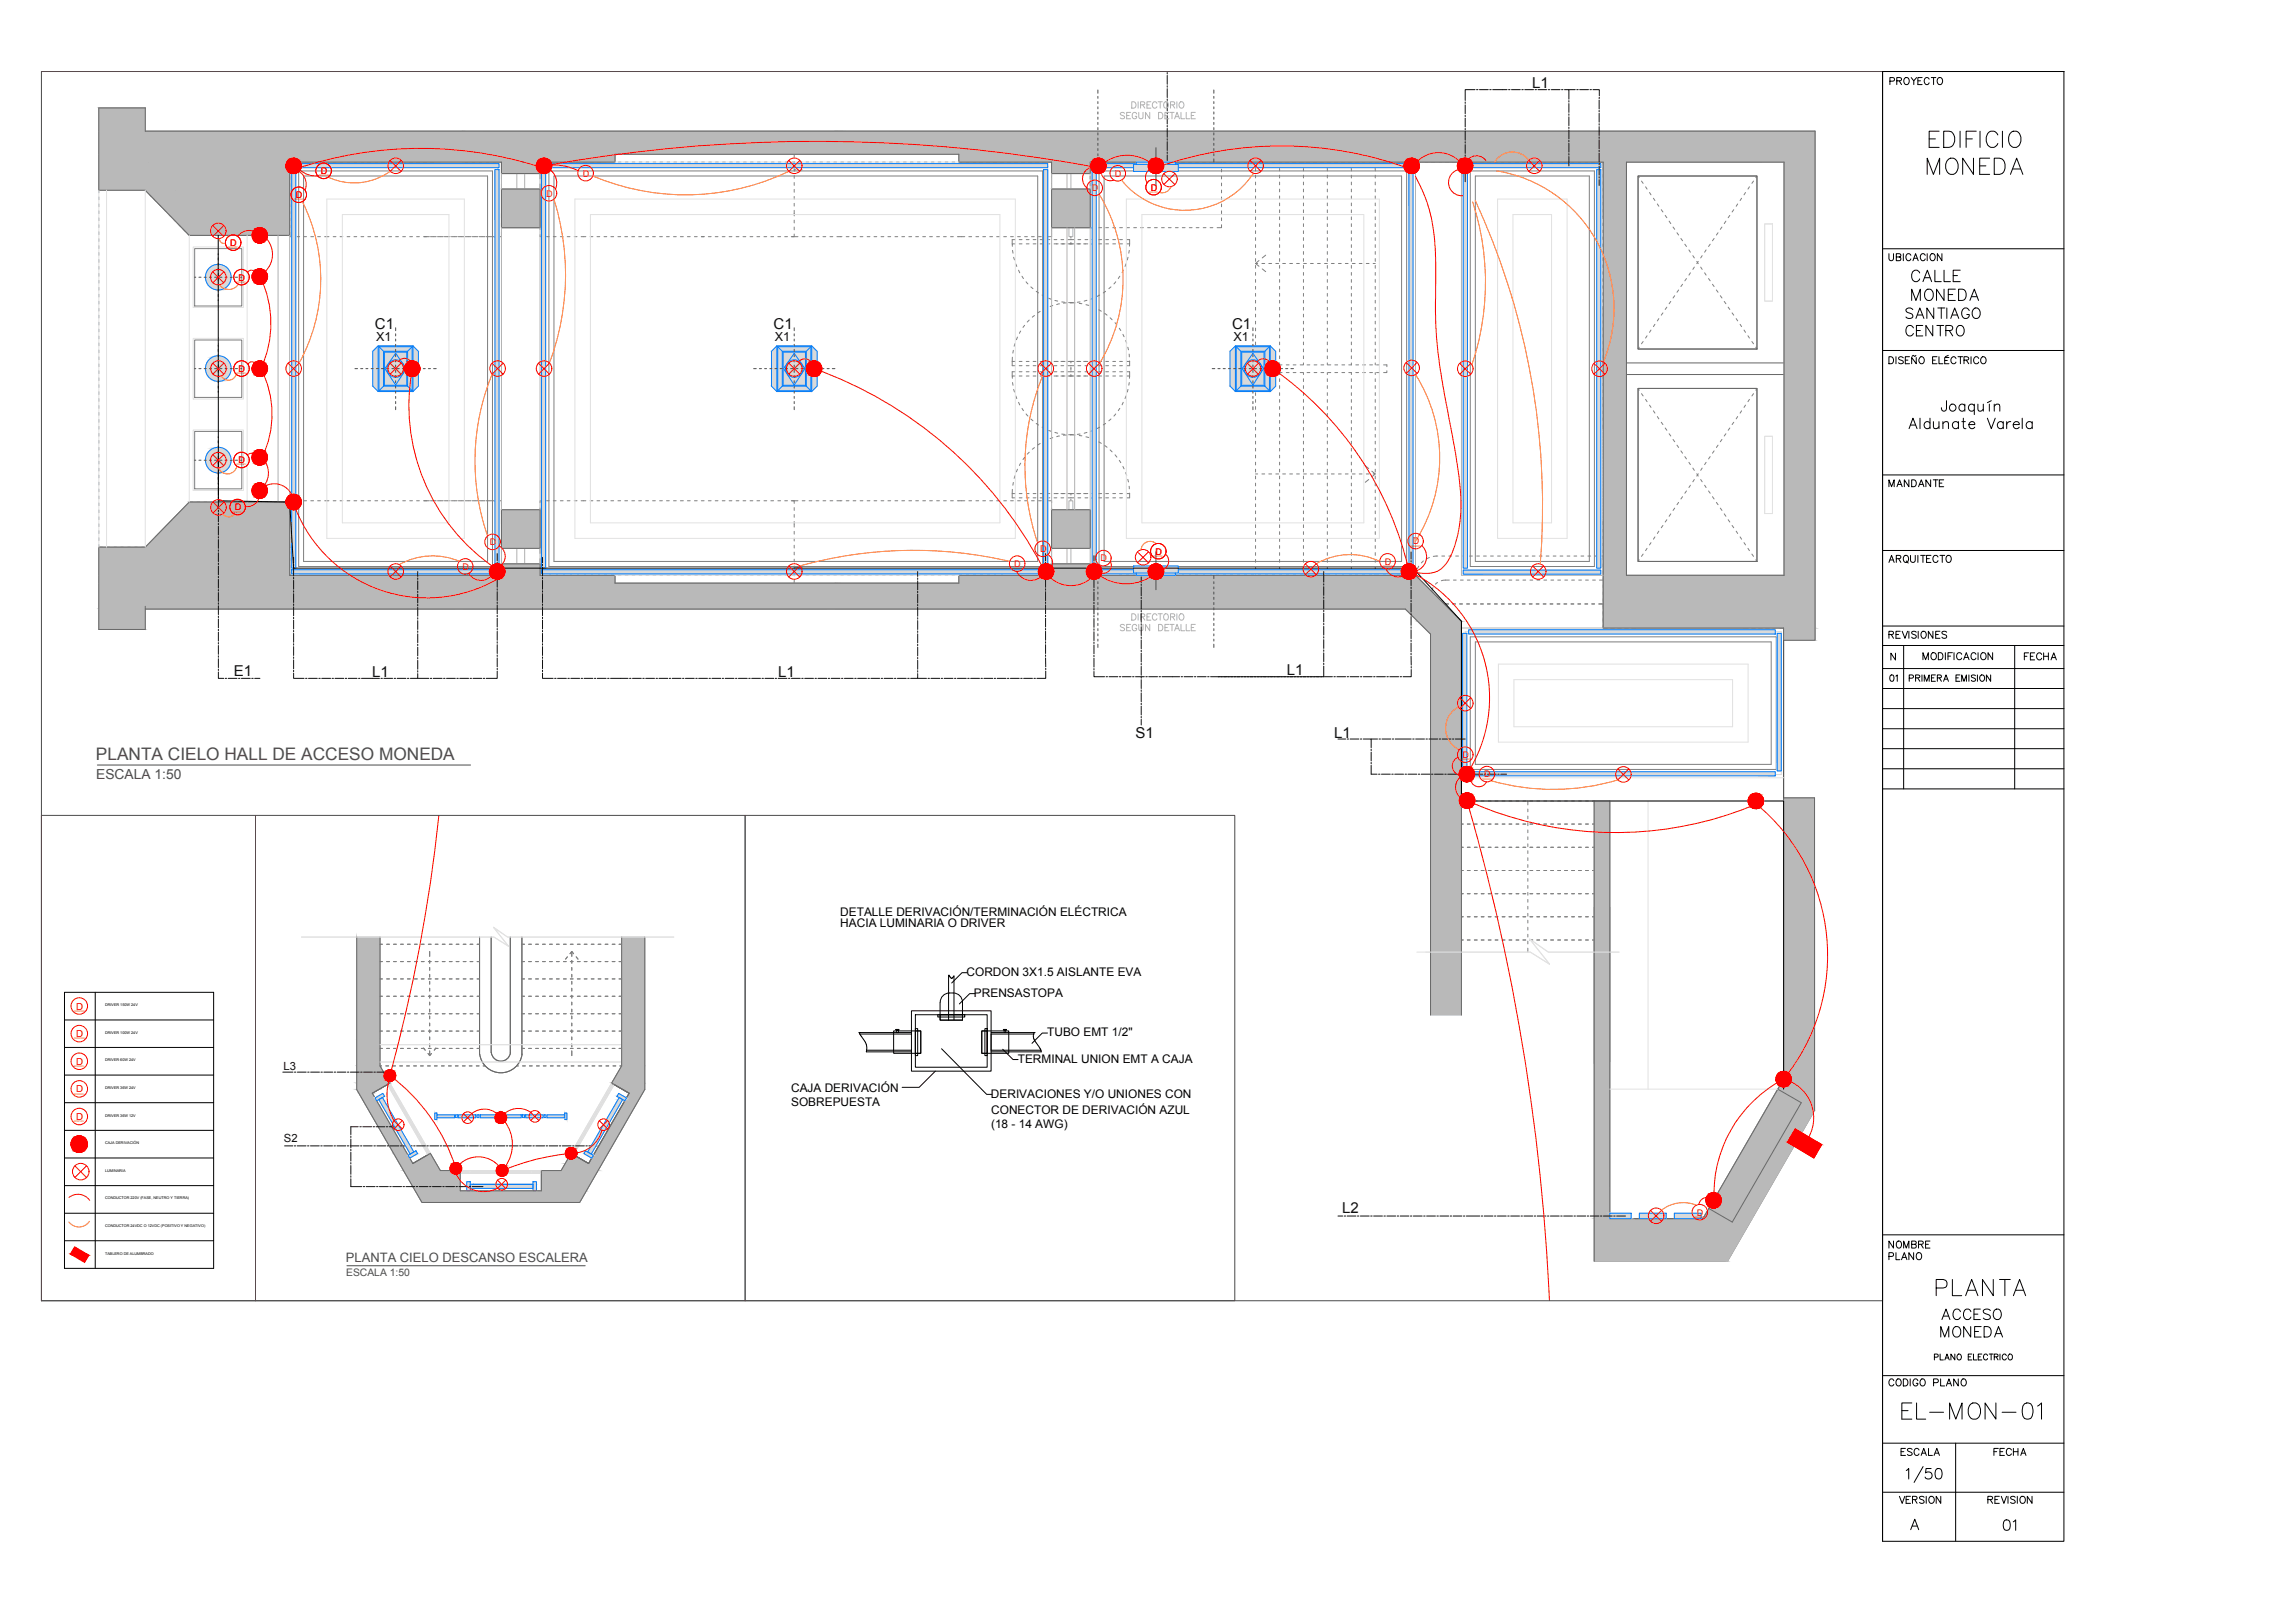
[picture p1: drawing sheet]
<svg xmlns="http://www.w3.org/2000/svg" width="594mm" height="420mm" viewBox="0 0 594 420" stroke-linecap="round" stroke-linejoin="round" font-family="sans-serif">
<defs><g id="words">
<g font-size="7.9">
<text x="499.9" y="336.5">PLANTA</text>
<text x="491.1" y="368.7">EL-MON-01</text>
</g>
<text font-size="7.5" x="492.1" y="384.9">1/50</text>
<text font-size="5.7" x="517.2" y="397.2">01</text>
<g font-size="5.3">
<text x="487.9" y="23.3">PROYECTO</text>
<text x="490.7" y="378.2">ESCALA</text>
<text x="515.1" y="378.2">FECHA</text>
</g>
<g font-size="4.9">
<text x="487.9" y="127.4">MANDANTE</text>
<text x="522.8" y="172.2">FECHA</text>
<text x="490.4" y="390.5">VERSION</text>
</g>
<text font-size="4.5" fill="#4c4c4c" x="24.8" y="196.9">PLANTA CIELO HALL DE ACCESO MONEDA</text>
<text font-size="4.4" x="487.9" y="177.4">01</text>
<g font-size="3.9" fill="#101010">
<text x="396.6" y="22.8">L1</text>
<text x="97" y="85.1">C1</text>
<text x="200.3" y="85.1">C1</text>
<text x="319" y="85.1">C1</text>
<text x="60.5" y="175">E1</text>
<text x="96.4" y="175.2">L1</text>
<text x="201.4" y="175.2">L1</text>
<text x="333.1" y="174.8">L1</text>
<text x="293.9" y="191.1">S1</text>
<text x="345.4" y="190.9">L1</text>
<text x="347.4" y="314.1">L2</text>
</g>
<text font-size="3.6" fill="#4c4c4c" x="24.9" y="201.6">ESCALA 1:50</text>
<text font-size="3.4" fill="#4c4c4c" x="89.5" y="326.8">PLANTA CIELO DESCANSO ESCALERA</text>
<g font-size="3.2" fill="#101010">
<text x="97.4" y="88.3">X1</text>
<text x="200.6" y="88.3">X1</text>
<text x="319.3" y="88.3">X1</text>
</g>
<g font-size="3.1">
<text x="217.5" y="237.1">DETALLE DERIVACIÓN/TERMINACIÓN ELÉCTRICA</text>
<text x="217.5" y="240.1">HACIA LUMINARIA O DRIVER</text>
<text x="250.2" y="252.7">CORDON 3X1.5 AISLANTE EVA</text>
<text x="252.1" y="258.1">PRENSASTOPA</text>
<text x="271.1" y="268.3">TUBO EMT 1/2''</text>
<text x="263.5" y="275.2">TERMINAL UNION EMT A CAJA</text>
<text x="204.8" y="282.6">CAJA DERIVACIÓN</text>
<text x="204.8" y="286.4">SOBREPUESTA</text>
<text x="256.5" y="284.2">DERIVACIONES Y/O UNIONES CON</text>
<text x="256.6" y="292.1">(18 - 14 AWG)</text>
<text x="256.6" y="288.4">CONECTOR DE DERIVACIÓN AZUL</text>
</g>
<g font-size="2.9" fill="#101010">
<text x="73.4" y="277">L3</text>
<text x="73.5" y="295.8">S2</text>
</g>
<text font-size="2.7" fill="#4c4c4c" x="89.6" y="330.3">ESCALA 1:50</text>
<g font-size="2.5" fill="#f00">
<text x="19.7" y="261.4">D</text>
<text x="19.7" y="268.5">D</text>
<text x="19.7" y="275.6">D</text>
<text x="19.7" y="282.8">D</text>
<text x="19.7" y="290">D</text>
</g>
<g font-size="2.3" fill="#f00">
<text x="83" y="45.1">D</text>
<text x="150.8" y="45.7">D</text>
<text x="288.6" y="45.7">D</text>
<text x="76.6" y="51.3">D</text>
<text x="141.4" y="50.9">D</text>
<text x="282.6" y="49.5">D</text>
<text x="297.9" y="49.3">D</text>
<text x="59.6" y="63.7">D</text>
<text x="61.8" y="72.6">D</text>
<text x="61.8" y="96.3">D</text>
<text x="61.8" y="120">D</text>
<text x="60.8" y="132.1">D</text>
<text x="126.8" y="141.2">D</text>
<text x="269.2" y="142.9">D</text>
<text x="299.1" y="143.6">D</text>
<text x="365.7" y="140.9">D</text>
<text x="119.7" y="147.5">D</text>
<text x="262.6" y="146.8">D</text>
<text x="284.9" y="145.3">D</text>
<text x="358.5" y="146.2">D</text>
<text x="378.6" y="196.2">D</text>
<text x="384.2" y="201.3">D</text>
<text x="439.3" y="314.7">D</text>
</g>
<g font-size="1">
<text x="27.2" y="260.4">DRIVER 150W 24V</text>
<text x="27.2" y="267.6">DRIVER 100W 24V</text>
<text x="27.2" y="274.8">DRIVER 60W 24V</text>
<text x="27.2" y="281.9">DRIVER 36W 24V</text>
<text x="27.2" y="289.1">DRIVER 36W 12V</text>
<text x="27.2" y="296.2">CAJA DERIVACIÓN</text>
<text x="27.2" y="303.3">LUMINARIA</text>
<text x="27.2" y="310.5">CONDUCTOR 220V (FASE, NEUTRO Y TIERRA)</text>
<text x="27.2" y="317.6">CONDUCTOR 24VDC O 12VDC (POSITIVO Y NEGATIVO)</text>
<text x="27.2" y="324.8">TABLERO DE ALUMBRADO</text>
</g>
<g font-size=".6" fill="#f00">
<text x="82.5" y="45.6">150W/24V</text>
<text x="76" y="51.8">150W/24V</text>
<text x="297.4" y="49.9">36W/12V</text>
<text x="59.1" y="64.2">36W/12V</text>
<text x="61.2" y="73.2">36W/12V</text>
<text x="61.2" y="96.8">36W/12V</text>
<text x="61.2" y="120.5">36W/12V</text>
<text x="60.2" y="132.7">36W/12V</text>
<text x="365.1" y="141.5">150W/24V</text>
<text x="298.6" y="144.1">36W/12V</text>
<text x="357.9" y="146.7">150W/24V</text>
<text x="378.1" y="196.8">150W/24V</text>
<text x="383.6" y="201.8">150W/24V</text>
<text x="19.1" y="261.9">150W/24V</text>
<text x="19.1" y="269.1">100W/24V</text>
<text x="19.1" y="276.2">60W/24V</text>
<text x="19.1" y="283.4">36W/24V</text>
<text x="19.1" y="290.5">36W/12V</text>
<text x="438.7" y="315.2">36W/24V</text>
</g>
</g></defs>
<!-- layer: ACCESO MONEDA$0$PROYECCION -->
<g fill="none" stroke="#7f7f7f" stroke-width=".26">
<path d="M205.6 39.9v.8M25.6 51v.7M25.6 52.8v.7M25.6 54.6v.7M25.6 56.4v.7M25.6 58.2v.7M26.6 49.2h-1v.7M27.6 49.2h.7M29.4 49.2h.8M31.2 49.2h.7M33 49.2h.8M34.9 49.2h.7"/>
<path d="M36.6 49.2h1l.3 .3M38.7 50.3l.4 .6M39.9 51.6l.5 .5M41.2 52.9l.5 .5M42.4 54.2l.5 .5M43.7 55.5l.5 .5M44.9 56.8l.5 .5M46.2 58.1l.5 .5M47.4 59.4l.5 .5M75 43.9v.7M75 45.7v.7M75 47.5v.7"/>
<path d="M75 49.3v.7M75 51.1v.7M75 52.9v.7M75 54.7v.7M75 56.5v.7M75 58.3v.7M76.2 42h-1.2v.8M77.2 42h.7M79.1 42h.7M80.8 42h.7M82.6 42h.8M84.4 42h.7"/>
<path d="M86.2 42h.8M88 42h.7M89.8 42h.8M91.6 42h.7M93.4 42h.8M95.2 42h.7M97 42h.8M98.8 42h.7M100.6 42h.8M102.4 42h.7M104.2 42h.8M106.1 42h.7"/>
<path d="M107.8 42h.8M109.7 42h.7M111.4 42h.8M113.3 42h.7M115 42h.8M116.9 42h.7M118.6 42h.8M120.5 42h.7M122.2 42h.8M124.1 42h.7M125.8 42h.7M127.6 42h.8"/>
<path d="M129.4 42h.7M129.8 44.9v1.4M129.8 47.6v1.4M129.8 55.3v1.1M129.8 57.8v.9M131.2 42h.8M133 42h.7M134.8 42h.8M136.6 42h.7M138.4 42h.8M139.8 44.9v1.4M139.8 47.6v1.4"/>
<path d="M139.8 58.9v.5M140.2 42h.7M142 42h.8M143.8 42h.7M145.6 42h.8M147.5 42h.7M149.2 42h.8M151.1 42h.7M152.8 42h.8M154.7 42h.7M156.4 42h.8M158.3 42h.7"/>
<path d="M160 42h.8M161.9 42h.7M163.6 42h.8M165.5 42h.7M167.2 42h.8M169.1 42h.7M170.8 42h.7M172.6 42h.8M174.4 42h.7M176.2 42h.8M178 42h.7M179.8 42h.8"/>
<path d="M181.6 42h.7M183.4 42h.8M185.2 42h.7M187 42h.8M188.9 42h.7M190.6 42h.8M192.5 42h.7M194.2 42h.8M196.1 42h.7M197.8 42h.8M199.7 42h.7M201.4 42h.8"/>
<path d="M203.3 42h.7M205 42h.8M205.6 41.8v.8M205.6 43.6v.7M205.6 45.4v.8M205.6 47.3v.7M205.6 49v.8M205.6 50.9v.7M205.6 52.6v.8M205.6 54.5v1.4M205.6 57v.7M205.6 58.8v.7"/>
<path d="M205.6 44h.5M206.9 42h.7M207.2 44h.4M208.6 42h.8M210.5 42h.7M212.2 42h.8M214.1 42h.7M215.8 42h.7M217.6 42h.8M219.4 42h.7M221.2 42h.8M223 42h.7"/>
<path d="M224.8 42h.8M226.6 42h.7M228.4 42h.8M230.3 42h.7M232 42h.8M233.9 42h.7M235.6 42h.8M237.5 42h.7M239.2 42h.8M241.1 42h.7M242.8 42h.8M244.7 42h.7"/>
<path d="M246.4 42h.8M248.3 42h.7M250 42h.8M251.9 42h.7M253.6 42h.8M255.5 42h.7M257.2 42h.8M259.1 42h.7M260.8 42h.7M262.7 42h.7M264.4 42h.7M266.2 42h.8"/>
<path d="M268 42h.7M269.8 42h.8M271.7 42h.7M272.2 44.9v.2M272.2 45.2v.1M272.2 45.4v.1M272.2 45.6v.2M272.2 45.9v.1M272.2 46.1v.1M272.2 46.3v.1M272.2 46.6v.1M272.2 46.8v.1"/>
<path d="M272.2 47v.1M272.2 47.3h.1M272.2 47.5v.1M272.2 47.7v.1M272.2 47.9v.1M272.2 48.1v.1M272.2 48.4h.1M272.2 48.6v.1M272.2 48.8v.2M272.2 58.9v.1M272.2 59.2h.1M272.2 59.4v.1"/>
<path d="M272.2 59.6v.1M272.2 59.8v.1M273.4 42h.8M275.3 42h.7M277 42h.8M278.9 42h.7M280.6 42h.8M282.2 58.2v.7h1.2M282.2 43.8v.7M282.2 45.6v.7M282.2 47.4v.7M282.2 49.2v.7"/>
<path d="M282.2 51v.7M282.2 52.8v.7M282.2 54.6v.7M282.2 56.4v.7M282.5 42h.7M283.4 42h-1.2v.7M284.2 42h1M284.5 58.9h.7M286.1 42h.8M286.2 58.9h.7M287.8 42h1M288.1 58.9h.7"/>
<path d="M289.7 42h.8M289.8 58.9h.7M291.4 42h1M291.6 58.9h.8M293.3 42h.9M293.5 58.9h.7M295 42h1M295.2 58.9h.8M296.9 42h.9M297.1 58.9h.7M298.6 42h1M298.8 58.9h.8"/>
<path d="M300.5 42h.9M300.7 58.9h.7M302.2 42h1M302.4 58.9h.8M304.1 42h.9M304.3 58.9h.7M305.8 42h1M306 58.9h.8M307.7 42h.9M307.9 58.9h.7M309.4 42h1M309.6 58.9h.8"/>
<path d="M311.2 42h1M311.5 58.9h.7M313.1 42h.9M313.2 58.9h.8M314.8 42h1.4v.7M316.2 58.2v.7h-1.1M316.2 43.8v.7M316.2 45.6v.7M316.2 47.4v.7M316.2 49.2v.7M316.2 51v.7M316.2 52.8v.7"/>
<path d="M316.2 54.6v.7M316.2 56.4v.7M316.7 42h.7M318.4 42h.8M320.3 42h.7M322 42h.8M323.9 42h.7M325 42v.5M325 43.5v.8M325 45.4v.7M325 47.1v.8M325 49v.7"/>
<path d="M325 50.7v.7M325 52.5v.8M325 54.3v.7M325 56.1v.8M325 57.9v.7M325 59.7v.8M325.6 42h.8M327.5 42h.7M329.2 42h.8M331.1 42h.7M331.2 42v.5M331.2 43.5v.8"/>
<path d="M331.2 45.4v.7M331.2 47.1v.8M331.2 49v.7M331.2 50.7v.7M331.2 52.5v.8M331.2 54.3v.7M331.2 56.1v.8M331.2 57.9v.7M331.2 59.7v.8M332.8 42h.8M334.7 42h.7M336.4 42h.8"/>
<path d="M337.4 42v.5M337.4 43.5v.8M337.4 45.4v.7M337.4 47.1v.8M337.4 49v.7M337.4 50.7v.7M337.4 52.5v.8M337.4 54.3v.7M337.4 56.1v.8M337.4 57.9v.7M337.4 59.7v.8M338.3 42h.7"/>
<path d="M340 42h.8M341.9 42h.7M343.6 42v.5M343.6 43.5v.8M343.6 45.4v.7M343.6 47.1v.8M343.6 49v.7M343.6 50.7v.7M343.6 52.5v.8M343.6 54.3v.7M343.6 56.1v.8M343.6 57.9v.7"/>
<path d="M343.6 59.7v.8M343.6 42h.8M345.5 42h.7M347.2 42h.8M349.1 42h.7M349.8 42v.5M349.8 43.5v.8M349.8 45.4v.7M349.8 47.1v.8M349.8 49v.7M349.8 50.7v.7M349.8 52.5v.8"/>
<path d="M349.8 54.3v.7M349.8 56.1v.8M349.8 57.9v.7M349.8 59.7v.8M350.8 42h.8M352.7 42h.7M354.5 42h.7M356 42v.5M356 43.5v.8M356 45.4v.7M356 47.1v.8M356 49v.7"/>
<path d="M356 50.7v.7M356 52.5v.8M356 54.3v.7M356 56.1v.8M356 57.9v.7M356 59.7v.8M356.2 42h.8M358.1 42h.7M359.8 42h.8M361.7 42h.7M363.4 42h.8M365.3 42h.7"/>
<path d="M367 42h.8M368.9 42h.7M370.6 42h.8M372.5 42h.7M374.2 42h.8M376.1 42h.7M377.8 42h.8M379.7 42h.7M381.4 42h.8M383.3 42h.7M385 42h.8M386.9 42h.7"/>
<path d="M388.6 42h.8M390.5 42h.7M392.3 42h.7M394.1 42h.7M395.9 42h.7M397.7 42h.7M399.5 42h.7M401.2 42h.8M403.1 42h.7M404.8 42h.8M406.7 42h.7M408.4 42h.8"/>
<path d="M410.3 42h.7M412 42h.8M413.9 42h1.1v.3M415 43.4v.7M415 45.2v.7M415 47v.7M415 48.8v.7M415 50.6v.7M415 52.4v.7M415 54.2v.7M415 55.9v.8M415 57.7v.8"/>
<path d="M415 59.5v.8M421 55.9v.7M421 57.7v.7M421 59.5v.7M424 45.6l.3 .4M424.9 46.9l.4 .6M426 48.4l.4 .6M427 49.8l.4 .6M428 51.3l.4 .6M429 52.8l.4 .6M430 54.3l.5 .6M431.1 55.8l.4 .6"/>
<path d="M432.1 57.2l.4 .7M433.1 58.8l.4 .6M445.7 58.8l-.4 .6M446.8 57.2l-.5 .7M447.8 55.8l-.4 .6M448.8 54.3l-.4 .6M449.8 52.8l-.4 .6M450.8 51.3l-.4 .6M451.8 49.8l-.3 .6M452.9 48.4l-.4 .6M453.9 46.9l-.4 .6M454.8 45.6l-.3 .4"/>
<path d="M25.6 60v.7M25.6 61.8v.7M25.6 63.6v.7M25.6 65.4v.7M25.6 67.2v.7M25.6 69v.7M25.6 70.8v.7M25.6 72.6v.7M25.6 74.4v.7M25.6 76.2v.7M25.6 78v.7M25.6 79.8v.7"/>
<path d="M48.7 60.6l.3 .3h.8M50.8 60.9h.8M52.6 60.9h.8M54.5 60.9h.7M56.2 60.9h.8M58.1 60.9h.7M59.8 60.9h.8M61.7 60.9h.7M63.4 60.9h.7M65.2 60.9h.8M67 60.9h.7M68.8 60.9h.8"/>
<path d="M70.6 60.9h.7M72.4 60.9h.8M75 60.1v.8h-.8M75 61.3h.7M76.8 61.3h.8M78.6 61.3h.7M80.4 61.3h.8M82.2 61.3h.7M84 61.3h1.1M86.2 61.3h.8M88 61.3h.7M89.8 61.3h.8"/>
<path d="M91.6 61.3h.7M93.4 61.3h.8M95.2 61.3h.7M97 61.3h.8M98.8 61.3h.7M100.6 61.3h.8M102.4 61.3h.7M104.2 61.3h.8M106.1 61.3h.7M107.8 61.3h.8M109.7 61.3h1.4M111.4 61.3h1.5"/>
<path d="M113.3 61.3h1.4M115 61.3h1.5M116.9 61.3h1.4M118.6 61.3h1.5M120.5 61.3h1.4M122.2 61.3h1.5M124.1 61.3h1.4M125.8 61.3h1.5M127.6 61.3h1.4M129.8 60v1.3h-.4M139.8 60.8v.5h.5M141.4 61.3h.8"/>
<path d="M143.2 61.3h.7M145 61.3h.8M146.8 61.3h.7M148.6 61.3h.8M150.4 61.3h1.3M152.8 61.3h.7M154.5 61.3h.8M156.4 61.3h.7M158.1 61.3h.7M159.9 61.3h.8M161.7 61.3h.7M163.5 61.3h.8"/>
<path d="M165.3 61.3h.7M167.1 61.3h.8M168.9 61.3h.7M170.7 61.3h.8M172.5 61.3h.7M174.3 61.3h.8M176.1 61.3h.8M177.9 61.3h.8M179.8 61.3h.7M181.5 61.3h.8M183.4 61.3h.7M185.1 61.3h.8"/>
<path d="M187 61.3h.7M188.7 61.3h.8M190.6 61.3h.7M192.3 61.3h.8M194.2 61.3h.7M195.9 61.3h.8M197.8 61.3h.7M199.5 61.3h.8M201.4 61.3h.7M203.1 61.3h.7M204.9 61.3h1.7M205.6 60.6v.7h-.8"/>
<path d="M207.7 61.3h.7M209.4 61.3h.8M211.3 61.3h.7M213 61.3h.8M214.9 61.3h.7M216.6 61.3h1.3M219 61.3h.8M220.8 61.3h.7M222.6 61.3h.8M224.5 61.3h.7M226.2 61.3h.8M228.1 61.3h.7"/>
<path d="M229.8 61.3h.8M231.7 61.3h.7M233.4 61.3h.8M235.3 61.3h.7M237 61.3h.8M238.9 61.3h.7M240.6 61.3h.8M242.5 61.3h.7M244.2 61.3h.8M246.1 61.3h.7M247.8 61.3h1.9M250.8 61.3h.7"/>
<path d="M252.6 61.3h.7M254.4 61.3h.7M256.2 61.3h.7M258 61.3h.7M259.8 61.3h.7M261.6 61.3h.7M262.1 64.8l.1 .7M262.4 66.6l.2 .7M262.8 63.1h-.8l.1 .7M262.8 62h-.8v1.1M262.9 68.3l.3 .7M263.4 61.3h.7"/>
<path d="M263.7 69.9l.3 .7M263.8 63.1h.8M263.8 62h.8M264.6 71.5l.3 .6M265.2 61.3h.8M265.6 73l.5 .5M265.7 63.1h.7M265.7 62h.7M266.8 74.3l.6 .4M267 61.3h.7M267.4 63.1h.8M267.4 62h.8"/>
<path d="M268.2 75.4l.6 .4M268.8 61.3h.8M269.3 63.1h.7M269.3 62h.7M269.8 76.4l.6 .3M270.6 61.3h.9M270.8 79.8l-.6 .3M271 63.1h.8M271 62h.8M271.4 77.2l.6 .2M271.7 61.3h.1M271.9 61.3h.1"/>
<path d="M272.2 61.2l-.1 .1M272.2 60v.1M272.2 60.3v.1M272.2 60.5v.1M272.2 60.7v.1M272.2 61v.1M272.5 79.1l-.7 .2M272.9 63.1h1M272.9 62h.7M273.1 77.8l.7 .1M274.2 78.7l-.7 .1M274.6 63.1h1.1"/>
<path d="M274.6 62h.8M274.8 78.2h.8M276 78.4l-.7 .1M276.5 63.1h1.5M276.5 62h1.5M276.6 78.3l.6 .1M277.1 78.4h.1M277.2 61.3v.4M277.2 62.8v.3M277.2 78.4h1.1M277.8 78.3l-.6 .1M278.7 63.1h1.1"/>
<path d="M279 62h.8M279.4 78.5l.6 .1M279.6 78.2h-.7M280.5 63.1h1.1M280.9 62h.7M281.1 78.9l.7 .2M281.4 77.7l-.8 .2M282.6 63.1h.8M282.6 62h.8M282.8 79.4l.7 .3M283.1 77.2l-.7 .2M284.5 63.1h.7"/>
<path d="M284.5 62h.7M284.7 76.4l-.7 .3M286.2 75.4l-.6 .4M286.2 63.1h.7M286.2 62h.7M287.6 74.3l-.6 .4M288.1 63.1h.7M288.1 62h.7M288.8 73l-.5 .5M289.8 63.1h.7M289.8 62h.7M289.9 71.5l-.4 .6"/>
<path d="M290.8 69.9l-.3 .7M291.5 68.3l-.3 .7M291.6 62h.8v1.1M291.6 63.1h.8M292 66.6l-.2 .7M292.3 64.8l-.1 .7M292.4 63.1v.6M325 61.5v.7M325 63.3v.8M325 65.1v.7M325 66.9v.8M325 68.7v.7"/>
<path d="M325 70.5v.8M325 72.4v.7M325 74.1v.8M325 76v.7M325 77.7v.8M325 79.6v.7M325 68.2h.6M325 68.2l.9 .7M325.9 67.5l-.9 .7M326.7 68.2h.7M326.7 69.6l.9 .7M327.6 66.1l-.9 .7"/>
<path d="M328.4 68.2h.8M330.3 68.2h.7M331.2 61.5v.7M331.2 63.3v.8M331.2 65.1v.7M331.2 66.9v.8M331.2 68.7v.7M331.2 70.5v.8M331.2 72.4v.7M331.2 74.1v.8M331.2 76v.7M331.2 77.7v.8"/>
<path d="M331.2 79.6v.7M332 68.2h.8M333.9 68.2h.7M335.6 68.2h.8M337.4 61.5v.7M337.4 63.3v.8M337.4 65.1v.7M337.4 66.9v.8M337.4 68.7v.7M337.4 70.5v.8M337.4 72.4v.7M337.4 74.1v.8"/>
<path d="M337.4 76v.7M337.4 77.7v.8M337.4 79.6v.7M337.5 68.2h.7M339.2 68.2h.8M341.1 68.2h.7M342.9 68.2h.7M343.6 61.5v.7M343.6 63.3v.8M343.6 65.1v.7M343.6 66.9v.8M343.6 68.7v.7"/>
<path d="M343.6 70.5v.8M343.6 72.4v.7M343.6 74.1v.8M343.6 76v.7M343.6 77.7v.8M343.6 79.6v.7M344.6 68.2h.8M346.5 68.2h.7M348.2 68.2h.8M349.8 61.5v.7M349.8 63.3v.8M349.8 65.1v.7"/>
<path d="M349.8 66.9v.8M349.8 68.7v.7M349.8 70.5v.8M349.8 72.4v.7M349.8 74.1v.8M349.8 76v.7M349.8 77.7v.8M349.8 79.6v.7M350.1 68.2h.7M351.8 68.2h.8M353.7 68.2h.7M355.4 68.2h.6"/>
<path d="M356 61.5v.7M356 63.3v.8M356 65.1v.7M356 66.9v.8M356 68.7v.7M356 70.5v.8M356 72.4v.7M356 74.1v.8M356 76v.7M356 77.7v.8M356 79.6v.7M415 61.3v.8"/>
<path d="M415 63.1v.8M415 64.9v.8M415 66.7v.8M415 68.5v.8M415 70.3v.8M415 72.1v.8M415 73.9v.8M415 75.7v.8M415 77.5v.8M415 79.3v.8M421 61.3v.7M421 63.1v.7"/>
<path d="M421 64.9v.7M421 66.7v.7M421 68.5v.7M421 70.3v.7M421 72.1v.7M421 73.9v.7M421 75.7v.7M421 77.5v.7M421 79.3v.6M431.5 79.5l-.4 .6M432.5 78l-.4 .6M433.5 76.6l-.4 .5"/>
<path d="M434.1 60.3l.4 .5M434.5 75.1l-.4 .6M435.1 61.7l.4 .6M435.5 73.6l-.4 .6M436.1 63.2l.5 .6M436.6 72.1l-.5 .6M437.2 64.7l.4 .6M437.6 70.6l-.4 .6M438.2 66.2l.4 .6M438.6 69.1l-.4 .6M439.2 67.7l.4 .6M439.6 67.7l-.4 .6"/>
<path d="M440.2 69.1l.4 .6M440.6 66.2l-.4 .6M441.3 70.6l.3 .6M441.6 64.7l-.3 .6M442.3 72.1l.4 .6M442.7 63.2l-.4 .6M443.3 73.6l.4 .6M443.7 61.7l-.4 .6M444.3 75.1l.4 .6M444.7 60.3l-.4 .5M445.3 76.6l.4 .5M446.3 78l.5 .6"/>
<path d="M447.4 79.5l.4 .6M25.6 81.6v.7M25.6 83.4v.7M25.6 85.2v.7M25.6 87v.7M25.6 88.8v.7M25.6 90.6v.7M25.6 92.4v.7M25.6 94.2v.7M25.6 96v.7M25.6 97.8v.7M25.6 99.6v.7"/>
<path d="M262 93.6v1.1h.8M262.1 92.5l-.1 1.1h.8M262.1 99l.1 .8M262.3 90.7l-.1 .7M262.7 89l-.2 .6M262.8 97.3h-.8l.1 .6M262.8 96.2h-.8v1.1M263.4 87.3l-.3 .6M263.8 93.6h.8M263.8 94.7h.8M263.8 97.3h.8M263.8 96.2h.8"/>
<path d="M264.2 85.7l-.3 .6M265.2 84.2l-.4 .6M265.7 93.6h.7M265.7 94.7h.7M265.7 97.3h.7M265.7 96.2h.7M266.4 82.9l-.5 .5M267.4 93.6h.8M267.4 94.7h.8M267.4 97.3h.8M267.4 96.2h.8M267.8 81.7l-.6 .4"/>
<path d="M269.3 93.6h.7M269.3 94.7h.7M269.3 80.6l-.7 .4M269.3 97.3h.7M269.3 96.2h.7M271 93.6h.8M271 94.7h.8M271 97.3h.8M271 96.2h.8M272.9 93.6h1M272.9 94.7h.7M272.9 97.3h1"/>
<path d="M272.9 96.2h.7M274.6 93.6h1.1M274.6 94.7h.8M274.6 97.3h1.1M274.6 96.2h.8M276.5 93.6h1.5M276.5 94.7h1.5M276.5 97.3h1.5M276.5 96.2h1.5M277.2 93.6v.4M277.2 95.1v.8M277.2 97v.3"/>
<path d="M278.7 93.6h1.1M278.7 97.3h1.1M279 94.7h.8M279 96.2h.8M280.5 93.6h1.1M280.5 97.3h1.1M280.9 94.7h.7M280.9 96.2h.7M282.6 93.6h.8M282.6 94.7h.8M282.6 97.3h.8M282.6 96.2h.8"/>
<path d="M284.5 80.2l.6 .4M284.5 93.6h.7M284.5 94.7h.7M284.5 97.3h.7M284.5 96.2h.7M286 81.2l.6 .4M286.2 93.6h.7M286.2 94.7h.7M286.2 97.3h.7M286.2 96.2h.7M287.4 82.3l.5 .5M288.1 93.6h.7"/>
<path d="M288.1 94.7h.7M288.1 97.3h.7M288.1 96.2h.7M288.6 83.5l.5 .6M289.7 85l.4 .6M289.8 93.6h.7M289.8 94.7h.7M289.8 97.3h.7M289.8 96.2h.7M290.7 86.5l.3 .7M291.4 88.2l.2 .6M291.6 93.6h.8"/>
<path d="M291.6 96.2h.8v1.1M291.6 97.3h.8M291.9 89.9l.2 .7M292.3 91.7v.7M292.3 99l-.1 .7M292.4 93.4v1.3h-.8M292.4 97.3v.6M322 96v.4h.9M322.9 94.5h-.9v.4M323.9 96.4h.8M323.9 94.5h.8M325 81.3v.8"/>
<path d="M325 83.2v.7M325 84.9v.8M325 86.8v.7M325 88.5v.8M325 90.4v.7M325 92.1v.8M325 94v.5M325 96.4v.6M325 98.1v.7M325 99.8v.8M325.8 96.4h.7M325.8 94.5h.7"/>
<path d="M327.5 96.4h.8M327.5 94.5h.8M329.4 96.4h.7M329.4 94.5h.7M331.1 96.4h.8M331.1 94.5h.8M331.2 81.3v.8M331.2 83.2v.7M331.2 84.9v.8M331.2 86.8v.7M331.2 88.5v.8M331.2 90.4v.7"/>
<path d="M331.2 92.1v.8M331.2 94v.5M331.2 96.4v.6M331.2 98.1v.7M331.2 99.8v.8M333 96.4h.7M333 94.5h.7M334.7 96.4h.8M334.7 94.5h.8M336.6 96.4h.7M336.6 94.5h.7M337.4 81.3v.8"/>
<path d="M337.4 83.2v.7M337.4 84.9v.8M337.4 86.8v.7M337.4 88.5v.8M337.4 90.4v.7M337.4 92.1v.8M337.4 94v.5M337.4 96.4v.6M337.4 98.1v.7M337.4 99.8v.8M338.3 96.4h.8M338.3 94.5h.8"/>
<path d="M340.2 96.4h.7M340.2 94.5h.7M341.9 96.4h.8M341.9 94.5h.8M343.6 81.3v.8M343.6 83.2v.7M343.6 84.9v.8M343.6 86.8v.7M343.6 88.5v.8M343.6 90.4v.7M343.6 92.1v.8M343.6 94v.5"/>
<path d="M343.6 96.4v.6M343.6 98.1v.7M343.6 99.8v.8M343.8 96.4h.7M343.8 94.5h.7M345.5 96.4h.8M345.5 94.5h.8M347.4 96.4h.7M347.4 94.5h.7M349.1 96.4h.7v.6M349.8 81.3v.8M349.8 83.2v.7"/>
<path d="M349.8 84.9v.8M349.8 86.8v.7M349.8 88.5v.8M349.8 90.4v.7M349.8 92.1v.8M349.8 94v.5h-.7M349.8 98.1v.7M349.8 99.8v.8M351 96.4h.7M351 94.5h.7M352.7 96.4h.8M352.7 94.5h.8"/>
<path d="M354.6 96.4h.7M354.6 94.5h.7M356 81.3v.8M356 83.2v.7M356 84.9v.8M356 86.8v.7M356 88.5v.8M356 90.4v.7M356 92.1v.8M356 94v.5M356 96.4v.6M356 98.1v.7"/>
<path d="M356 99.8v.8M356.3 96.4h.8M356.3 94.5h.8M358.2 94.5h.8v.4M359 96v.4h-.8M415 81.2v.7M415 83v.7M415 84.8v.7M415 86.6v.7M415 88.4v.7M415 90.2v.7M415 92v.7"/>
<path d="M415 93.8v.7M415 95.6v.7M415 97.4v.7M415 99.2v.7M424.3 89.9l-.3 .5M425.3 88.4l-.4 .6M426.4 86.9l-.4 .6M427.4 85.4l-.4 .6M428.4 84l-.4 .6M429.4 82.5l-.4 .6M430.5 81l-.5 .6M448.4 81l.4 .6"/>
<path d="M449.4 82.5l.4 .6M450.4 84l.4 .6M451.5 85.4l.3 .6M452.5 86.9l.4 .6M453.5 88.4l.4 .6M454.5 89.9l.3 .5M25.6 101.4v.7M25.6 103.2v.7M25.6 105v.7M25.6 106.8v.7M25.6 108.6v.7M25.6 110.4v.7"/>
<path d="M25.6 112.2v.7M25.6 114v.7M25.6 115.8v.7M25.6 117.6v.7M25.6 119.4v.7M262.4 100.8l.2 .7M262.9 102.5l.3 .7M263.7 104.2l.3 .6M264.2 119.9l-.3 .6M264.6 105.7l.3 .6M265.2 118.4l-.4 .6M265.6 107.2l.5 .5"/>
<path d="M266.4 117.1l-.5 .5M266.8 108.5l.6 .4M267.8 115.9l-.6 .4M268.2 109.6l.6 .4M269.3 114.8l-.7 .4M269.8 110.6l.6 .3M270.8 114l-.6 .3M271.4 111.4l.6 .2M272.5 113.3l-.7 .3M273.1 111.9l.7 .3M274.2 112.9l-.7 .1M274.8 112.4l.8 .1"/>
<path d="M276 112.6l-.7 .1M276.6 112.5h1.2M277.1 112.6h1.2M279.4 112.7l.6 .1M279.6 112.4l-.7 .1M281.1 113.1l.7 .2M281.4 111.9l-.8 .3M282.8 113.6l.7 .3M283.1 111.4l-.7 .2M284.5 114.4l.6 .4M284.7 110.6l-.7 .3M286 115.4l.6 .4"/>
<path d="M286.2 109.6l-.6 .4M287.4 116.5l.5 .5M287.6 108.5l-.6 .4M288.6 117.7l.5 .6M288.8 107.2l-.5 .5M289.7 119.2l.4 .6M289.9 105.7l-.4 .6M290.8 104.2l-.3 .6M291.5 102.5l-.3 .7M292 100.8l-.2 .7M325 101.7v.7M325 103.4v.8"/>
<path d="M325 105.3v.7M325 107v.8M325 108.9v.7M325 110.6v.8M325 112.5v.7M325 114.2v.7M325 116v.8M325 117.8v.7M325 119.6v.8M331.2 101.7v.7M331.2 103.4v.8M331.2 105.3v.7"/>
<path d="M331.2 107v.8M331.2 108.9v.7M331.2 110.6v.8M331.2 112.5v.7M331.2 114.2v.7M331.2 116v.8M331.2 117.8v.7M331.2 119.6v.8M337.4 101.7v.7M337.4 103.4v.8M337.4 105.3v.7M337.4 107v.8"/>
<path d="M337.4 108.9v.7M337.4 110.6v.8M337.4 112.5v.7M337.4 114.2v.7M337.4 116v.8M337.4 117.8v.7M337.4 119.6v.8M343.6 101.7v.7M343.6 103.4v.8M343.6 105.3v.7M343.6 107v.8M343.6 108.9v.7"/>
<path d="M343.6 110.6v.8M343.6 112.5v.7M343.6 114.2v.7M343.6 116v.8M343.6 117.8v.7M343.6 119.6v.8M349.8 101.7v.7M349.8 103.4v.8M349.8 105.3v.7M349.8 107v.8M349.8 108.9v.7M349.8 110.6v.8"/>
<path d="M349.8 112.5v.7M349.8 114.2v.7M349.8 116v.8M349.8 117.8v.7M349.8 119.6v.8M356 101.7v.7M356 103.4v.8M356 105.3v.7M356 107v.8M356 108.9v.7M356 110.6v.8M356 112.5v.7"/>
<path d="M356 114.2v.7M356 116v.8M356 117.8v.7M356 119.6v.8M415 101v.7M415 102.8v.7M415 104.6v.7M415 106.4v.7M415 108.2v.7M415 110v.7M415 111v.6M415 111.8v.7"/>
<path d="M415 112.7v.7M415 113.6v.7M415 114.5v.7M415 115.4v.7M415 116.3v.7M415 117.2v.7M415 118.1v.7M415 119v.7M415 119.9v.7M421 111v.6M421 112.7v.7M421 114.5v.7"/>
<path d="M421 116.3v.7M421 118.1v.7M421 119.9v.7M424 100.6l.3 .4M424.9 101.9l.4 .6M426 103.4l.4 .6M427 104.9l.4 .6M428 106.4l.4 .5M429 107.8l.4 .6M430 109.3l.5 .6M431.1 110.8l.4 .6M432.1 112.3l.4 .6"/>
<path d="M433.1 113.8l.4 .6M434.1 115.2l.4 .6M435.1 116.7l.4 .6M436.1 118.2l.5 .6M437.2 119.7l.4 .6M441.6 119.7l-.3 .6M442.7 118.2l-.4 .6M443.7 116.7l-.4 .6M444.7 115.2l-.4 .6M445.7 113.8l-.4 .6M446.8 112.3l-.5 .6M447.8 110.8l-.4 .6"/>
<path d="M448.8 109.3l-.4 .6M449.8 107.8l-.4 .6M450.8 106.4l-.4 .5M451.8 104.9l-.3 .6M452.9 103.4l-.4 .6M453.9 101.9l-.4 .6M454.8 100.6l-.3 .4M25.6 121.2v.7M25.6 123v.7M25.6 124.8v.7M25.6 126.6v.7M25.6 128.4v.7"/>
<path d="M25.6 130.2v.7M25.6 132v.7M25.6 133.8v.7M25.6 135.6v.7M25.6 137.4v.7M25.6 139.2v.7M40.5 138.7l-.5 .5M41.8 137.5l-.5 .5M43.1 136.2l-.5 .5M44.3 134.9l-.5 .5M45.6 133.7l-.5 .5M46.9 132.4l-.5 .5"/>
<path d="M48.2 131.1l-.5 .5M49.9 130h-.6l-.3 .4M51 130h.7M52.8 130h.7M54.6 130h.7M56.4 130h.7M58.2 130h.7M60 130h.7M61.8 130h.7M63.6 130h.7M65.4 130h.7M67.2 130h.7"/>
<path d="M69 130h.7M70.8 130h.7M72.6 130h.7M74.4 130h.6v.8M75 131.9v.7M75 133.7v.7M75 135.5v.7M75 137.3v.7M75 139.1v.7M75 129.6h.7M76.8 129.6h.8M78.6 129.6h.7"/>
<path d="M80.4 129.6h.8M82.2 129.6h.7M84 129.6h1.1M86.2 129.6h.8M88 129.6h.7M89.8 129.6h.8M91.6 129.6h.7M93.4 129.6h.8M95.2 129.6h.7M97 129.6h.8M98.8 129.6h.7M100.6 129.6h.8"/>
<path d="M102.4 129.6h.7M104.2 129.6h.8M106.1 129.6h.7M107.8 129.6h.8M109.7 129.6h1.4M111.4 129.6h1.5M113.3 129.6h1.4M115 129.6h1.5M116.9 129.6h1.4M118.6 129.6h1.5M120.5 129.6h1.4M122.2 129.6h1.5"/>
<path d="M124.1 129.6h1.4M125.8 129.6h1.5M127.6 129.6h1.4M129.4 129.6h.4v1.3M129.8 132.2v.9M129.8 134.5v1.2M139.8 131.5v.5M140.3 129.6h-.5v.5M141.4 129.6h.8M143.2 129.6h.7M145 129.6h.8M146.8 129.6h.7"/>
<path d="M148.6 129.6h.8M150.4 129.6h1.3M152.8 129.6h.7M154.5 129.6h.8M156.4 129.6h.7M158.1 129.6h.7M159.9 129.6h.8M161.7 129.6h.7M163.5 129.6h.8M165.3 129.6h.7M167.1 129.6h.8M168.9 129.6h.7"/>
<path d="M170.7 129.6h.8M172.5 129.6h.7M174.3 129.6h.8M176.1 129.6h.8M177.9 129.6h.8M179.8 129.6h.7M181.5 129.6h.8M183.4 129.6h.7M185.1 129.6h.8M187 129.6h.7M188.7 129.6h.8M190.6 129.6h.7"/>
<path d="M192.3 129.6h.8M194.2 129.6h.7M195.9 129.6h.8M197.8 129.6h.7M199.5 129.6h.8M201.4 129.6h.7M203.1 129.6h.7M204.8 129.6h.8v.7M204.9 129.6h1.7M205.6 131.4v.7M205.6 133.2v.7M205.6 135v1.5"/>
<path d="M205.6 137.6v.7M205.6 139.3v.8M207.7 129.6h.7M209.4 129.6h.8M211.3 129.6h.7M213 129.6h.8M214.9 129.6h.7M216.6 129.6h1.3M219 129.6h.8M220.8 129.6h.7M222.6 129.6h.8M224.5 129.6h.7"/>
<path d="M226.2 129.6h.8M228.1 129.6h.7M229.8 129.6h.8M231.7 129.6h.7M233.4 129.6h.8M235.3 129.6h.7M237 129.6h.8M238.9 129.6h.7M240.6 129.6h.8M242.5 129.6h.7M244.2 129.6h.8M246.1 129.6h.7"/>
<path d="M247.8 129.6h1.9M250.8 129.6h.7M252.6 129.6h.7M254.4 129.6h.7M256.2 129.6h.7M258 129.6h.7M259.8 129.6h.7M261.6 129.6h.7M262 127.8v1.1h.8M262.1 126.7l-.1 1.1h.8M262.3 124.9l-.1 .7M262.7 123.2l-.2 .6"/>
<path d="M263.4 121.5l-.3 .6M263.4 129.6h.7M263.8 127.8h.8M263.8 128.9h.8M265.2 129.6h.8M265.7 127.8h.7M265.7 128.9h.7M267 129.6h.7M267.4 127.8h.8M267.4 128.9h.8M268.8 129.6h.8M269.3 127.8h.7"/>
<path d="M269.3 128.9h.7M270.6 129.6h1.6v.5M271 127.8h.8M271 128.9h.8M272.2 131.5v.5M272.9 127.8h1M272.9 128.9h.7M274.6 127.8h1.1M274.6 128.9h.8M276.5 127.8h1.5M276.5 128.9h1.5M277.2 127.8v.4"/>
<path d="M277.2 129.3v.3M278.7 127.8h1.1M279 128.9h.8M280.5 127.8h1.1M280.9 128.9h.7M282.6 127.8h.8M282.6 128.9h.8M284.5 127.8h.7M284.5 128.9h.7M286.2 127.8h.7M286.2 128.9h.7M288.1 127.8h.7"/>
<path d="M288.1 128.9h.7M289.8 127.8h.7M289.8 128.9h.7M290.7 120.7l.3 .7M291.4 122.4l.2 .6M291.6 127.8h.8M291.9 124.1l.2 .7M292.3 125.9v.6M292.4 127.6v1.3h-.8M325 121.5v.7M325 123.2v.8M325 125.1v.7"/>
<path d="M325 126.8v.8M325 128.7v.7M325 130.4v.8M325 132.3v.7M325 134v.8M325 135.9v.7M325 137.6v.8M325 139.5v.7M325 122.7h.6M326.7 122.7h.7M328.4 122.7h.8M330.3 122.7h.7"/>
<path d="M331.2 121.5v.7M331.2 123.2v.8M331.2 125.1v.7M331.2 126.8v.8M331.2 128.7v.7M331.2 130.4v.8M331.2 132.3v.7M331.2 134v.8M331.2 135.9v.7M331.2 137.6v.8M331.2 139.5v.7M332 122.7h.8"/>
<path d="M333.9 122.7h.7M335.6 122.7h.8M337.4 121.5v.7M337.4 123.2v.8M337.4 125.1v.7M337.4 126.8v.8M337.4 128.7v.7M337.4 130.4v.8M337.4 132.3v.7M337.4 134v.8M337.4 135.9v.7M337.4 137.6v.8"/>
<path d="M337.4 139.5v.7M337.5 122.7h.7M339.2 122.7h.8M341.1 122.7h.7M342.9 122.7h.7M343.6 121.5v.7M343.6 123.2v.8M343.6 125.1v.7M343.6 126.8v.8M343.6 128.7v.7M343.6 130.4v.8M343.6 132.3v.7"/>
<path d="M343.6 134v.8M343.6 135.9v.7M343.6 137.6v.8M343.6 139.5v.7M344.6 122.7h.8M346.5 122.7h.7M348.2 122.7h.8M349.8 121.5v.7M349.8 123.2v.8M349.8 125.1v.7M349.8 126.8v.8M349.8 128.7v.7"/>
<path d="M349.8 130.4v.8M349.8 132.3v.7M349.8 134v.8M349.8 135.9v.7M349.8 137.6v.8M349.8 139.5v.7M350.1 122.7h.7M351.8 122.7h.8M353.4 120.6l.9 .7M353.7 122.7h.7M354.3 124.1l-.9 .8M355.1 122l.9 .7h-.6"/>
<path d="M356 121.5v.7M356 123.2v.8M356 125.1v.7M356 126.8v.8M356 128.7v.7M356 130.4v.8M356 132.3v.7M356 134v.8M356 135.9v.7M356 137.6v.8M356 139.5v.7M356 122.7l-.9 .8"/>
<path d="M415 120.8v.7M415 121.7v.7M415 122.6v.7M415 123.5v.7M415 124.4v.7M415 125.3v.7M415 126.2v.7M415 127.1v.7M415 128v.7M415 128.9v.7M415 129.8v.7M415 130.7v.7"/>
<path d="M415 131.6v.7M415 132.5v.7M415 133.4v.7M415 134.3v.7M415 135.2v.7M415 137v.7M415 138.8v.7M421 121.7v.7M421 123.5v.7M421 125.3v.7M421 127.1v.7M421 128.9v.7"/>
<path d="M421 130.7v.7M421 132.5v.7M421 134.3v.7M428.4 139l-.4 .6M429.4 137.5l-.4 .6M430.5 136l-.5 .6M431.5 134.5l-.4 .6M432.5 133l-.4 .7M433.5 131.5l-.4 .6M434.5 130.1l-.4 .6M435.5 128.6l-.4 .6M436.6 127.1l-.5 .6"/>
<path d="M437.6 125.6l-.4 .6M438.2 121.2l.4 .6M438.6 124.1l-.4 .6M439.2 122.7l.4 .5M439.6 122.7l-.4 .5M440.2 124.1l.4 .6M440.6 121.2l-.4 .6M441.3 125.6l.3 .6M442.3 127.1l.4 .6M443.3 128.6l.4 .6M444.3 130.1l.4 .6M445.3 131.5l.4 .6"/>
<path d="M446.3 133l.5 .7M447.4 134.5l.4 .6M448.4 136l.4 .6M449.4 137.5l.4 .6M450.4 139l.4 .6M25.6 141v.7h1M27.6 141.7h.7M29.4 141.7h.8M31.2 141.7h.7M33 141.7h.8M34.9 141.7h.7M38 141.3l-.4 .4h-1"/>
<path d="M39.3 140l-.6 .5M75 148.1v.8h1.2M75 140.9v.7M75 142.7v.7M75 144.5v.7M75 146.3v.7M77.2 148.9h.7M79.1 148.9h.7M80.8 148.9h.7M82.6 148.9h.8M84.4 148.9h.7M86.2 148.9h.8"/>
<path d="M88 148.9h.7M89.8 148.9h.8M91.6 148.9h.7M93.4 148.9h.8M95.2 148.9h.7M97 148.9h.8M98.8 148.9h.7M100.6 148.9h.8M102.4 148.9h.7M104.2 148.9h.8M106.1 148.9h.7M107.8 148.9h.8"/>
<path d="M109.7 148.9h.7M111.4 148.9h.8M113.3 148.9h.7M115 148.9h.8M116.9 148.9h.7M118.6 148.9h.8M120.5 148.9h.7M122.2 148.9h.8M124.1 148.9h.7M125.8 148.9h.7M127.6 148.9h.8M129.4 148.9h.7"/>
<path d="M129.8 142v1.3M129.8 144.6v1.4M131.2 148.9h.8M133 148.9h.7M134.8 148.9h.8M136.6 148.9h.7M138.4 148.9h.8M139.8 142v1.3M139.8 144.6v1.4M140.2 148.9h.7M142 148.9h.8M143.8 148.9h.7"/>
<path d="M145.6 148.9h.8M147.5 148.9h.7M149.2 148.9h.8M151.1 148.9h.7M152.8 148.9h.8M154.7 148.9h.7M156.4 148.9h.8M158.3 148.9h.7M160 148.9h.8M161.9 148.9h.7M163.6 148.9h.8M165.5 148.9h.7"/>
<path d="M167.2 148.9h.8M169.1 148.9h.7M170.8 148.9h.7M172.6 148.9h.8M174.4 148.9h.7M176.2 148.9h.8M178 148.9h.7M179.8 148.9h.8M181.6 148.9h.7M183.4 148.9h.8M185.2 148.9h.7M187 148.9h.8"/>
<path d="M188.9 148.9h.7M190.6 148.9h.8M192.5 148.9h.7M194.2 148.9h.8M196.1 148.9h.7M197.8 148.9h.8M199.7 148.9h.7M201.4 148.9h.8M203.3 148.9h.7M205 148.9h.8M205.6 141.2v.7M205.6 142.9v.8"/>
<path d="M205.6 144.8v.7M205.6 146.5v.8M205.6 148.4v.7M205.6 150.2v.8M205.6 147h2M206.9 148.9h.7M208.6 148.9h.8M210.5 148.9h.7M212.2 148.9h.8M214.1 148.9h.7M215.8 148.9h.7M217.6 148.9h.8"/>
<path d="M219.4 148.9h.7M221.2 148.9h.8M223 148.9h.7M224.8 148.9h.8M226.6 148.9h.7M228.4 148.9h.8M230.3 148.9h.7M232 148.9h.8M233.9 148.9h.7M235.6 148.9h.8M237.5 148.9h.7M239.2 148.9h.8"/>
<path d="M241.1 148.9h.7M242.8 148.9h.8M244.7 148.9h.7M246.4 148.9h.8M248.3 148.9h.7M250 148.9h.8M251.9 148.9h.7M253.6 148.9h.8M255.5 148.9h.7M257.2 148.9h.8M259.1 148.9h.7M260.8 148.9h.7"/>
<path d="M262.7 148.9h.7M264.4 148.9h.7M266.2 148.9h.8M268 148.9h.7M269.8 148.9h.8M271.7 148.9h.7M273.4 148.9h.8M275.3 148.9h.7M277 148.9h.8M278.9 148.9h.7M280.6 148.9h.8M282.5 148.9h.7"/>
<path d="M284.2 148.9h.8M286.1 148.9h.7M287.8 148.9h.8M289.7 148.9h.7M291.4 148.9h.8M293.3 148.9h.7M295 148.9h.8M296.9 148.9h.7M298.6 148.9h.8M300.5 148.9h.7M302.2 148.9h.8M304.1 148.9h.7"/>
<path d="M305.8 148.9h.7M307.7 148.9h.7M309.4 148.9h.7M311.2 148.9h.8M313.1 148.9h.7M314.8 148.9h.8M316.7 148.9h.7M318.4 148.9h.8M320.3 148.9h.7M322 148.9h.8M323.9 148.9h.7M325 141.2v.8"/>
<path d="M325 143.1v.7M325 144.8v.8M325 146.7v.7M325 148.4v.5M325.6 148.9h.8M327.5 148.9h.7M329.2 148.9h.8M331.1 148.9h.7M331.2 141.2v.8M331.2 143.1v.7M331.2 144.8v.8M331.2 146.7v.7"/>
<path d="M331.2 148.4v.5M332.8 148.9h.8M334.7 148.9h.7M336.4 148.9h.8M337.4 141.2v.8M337.4 143.1v.7M337.4 144.8v.8M337.4 146.7v.7M337.4 148.4v.5M338.3 148.9h.7M340 148.9h.8M341.9 148.9h.7"/>
<path d="M343.6 141.2v.8M343.6 143.1v.7M343.6 144.8v.8M343.6 146.7v.7M343.6 148.4v.5M343.6 148.9h.8M345.5 148.9h.7M347.2 148.9h.8M349.1 148.9h.7M349.8 141.2v.8M349.8 143.1v.7M349.8 144.8v.8"/>
<path d="M349.8 146.7v.7M349.8 148.4v.5M350.8 148.9h.8M352.7 148.9h.7M354.5 148.9h.7M356 141.2v.8M356 143.1v.7M356 144.8v.8M356 146.7v.7M356 148.4v.5M356.2 148.9h.8M358.1 148.9h.7"/>
<path d="M359.8 148.9h.8M361.7 148.9h.7M363.4 148.9h.8M365.3 148.9h1.1l.8 .8M366.5 148.2l-.1 .7M367.3 146.6l-.4 .6M367.9 150.5l.5 .5M368.4 145.2l-.5 .5M369.2 151.8l.5 .5M370 144.3l-.7 .3M370.5 153l.5 .6M370.9 152.1l-.3 1"/>
<path d="M371.8 154.3l.5 .5M372.1 150.8l-.5 .4M372.2 143.9l-1.2 .1M373.1 155.6l.7 .8h1.2h-1.2M373.2 143.9h.7M375 143.9h.8M375.2 150.2l-2.1 .1M376.1 156.4h.7M376.2 150.2h.8M376.8 143.9h.7M377.8 156.4h.8M378.1 150.2h.7"/>
<path d="M378.6 143.9h.8M379.7 156.4h.7M379.8 150.2h.7M380.4 143.9h.7M381.4 156.4h.8M381.6 150.2h.8M382.2 143.9h.8M383.3 156.4h.7M383.4 150.2h.7M384 143.9h.7M385 156.4h.8M385.2 150.2h.8"/>
<path d="M385.8 143.9h.8M386.9 156.4h.7M387 150.2h.7M387.7 143.9h.7M388.6 156.4h.8M388.8 150.2h.8M389.4 143.9h.8M390.5 156.4h.7M390.6 150.2h.7M391.3 143.9h.7M392.3 156.4h.7M392.4 150.2h.8"/>
<path d="M393 143.9h.8M394.1 156.4h.7M394.2 150.2h.7M394.9 143.9h.7M395.9 156.4h.7M396 150.2h.8M396.6 143.9h.8M397.7 156.4h.7M397.9 150.2h.7M398.5 143.9h.7M399.5 156.4h.7M399.6 150.2h.8"/>
<path d="M400.2 143.9h.8M401.2 156.4h.8M401.5 150.2h.7M402.1 143.9h.7M403.1 156.4h.7M403.2 150.2h.8M403.8 143.9h.8M404.8 156.4h.8M405.1 150.2h.7M405.7 143.9h.7M406.7 156.4h.7M406.8 150.2h.8"/>
<path d="M407.4 143.9h.7M408.4 156.4h.8M408.7 150.2h.7M409.3 143.9h.7M410.3 156.4h.7M410.4 150.2h.8M411 143.9h.7M412 156.4h.8M412.3 150.2h.7M412.8 143.9h.8M414 150.2h1M414.6 143.9h.4"/>
<path d="M415 156.4h-1.1h1.1v.7M415 140.6v.7M415 142.4v.7M415 144.2v.7M415 146v.7M415 147.8v.7M415 149.6v.7M415 151.4v.7M415 153.2v.7M415 155v.7M415 156.8v.7M415 158.2v1.1"/>
<path d="M415 160v1.1M424.3 144.9l-.3 .4M425.3 143.4l-.4 .6M426.4 142l-.4 .6M427.4 140.5l-.4 .6M451.5 140.5l.3 .6M452.5 142l.4 .6M453.5 143.4l.4 .6M454.5 144.9l.3 .4M415 162.2v.4h1.2M415 161.8v.8h.8M416.9 162.6h1.1"/>
<path d="M418.7 162.6h1.1M420.5 162.6h1.1M422.3 162.6h2M422.7 162.6h.7M424.5 162.6h.7M425.4 162.6h.7M426.3 162.6h.7M427.2 162.6h.7M428.1 162.6h.7M429 162.6h.7M429.9 162.6h.7M430.8 162.6h.7"/>
<path d="M431.7 162.6h.7M432.6 162.6h.7M433.5 162.6h.7M434.4 162.6h.7M435.3 162.6h.7M436.2 162.6h.7M437.1 162.6h.7M438 162.6h.7M438.9 162.6h.7M439.8 162.6h.7M440.7 162.6h.7M441.6 162.6h.7"/>
<path d="M442.5 162.6h.7M443.4 162.6h.7M444.3 162.6h.7M445.2 162.6h.8M446.1 162.6h.7M447 162.6h.7M447.9 162.6h.7M448.8 162.6h.8M449.7 162.6h.7M450.6 162.6h2M451.5 162.6h.7M453.3 162.6h1.1"/>
<path d="M455.1 162.6h1.1M456.9 162.6h1.1M458.7 162.6h1.1M460.5 162.6h1.2h-.8M378.3 207.4h.5M378.3 213.3h.5M378.3 219.3h.5M379.8 207.4h.7M379.8 213.3h.7M379.8 219.3h.7M381.6 207.4h.8M381.6 213.3h.8"/>
<path d="M381.6 219.3h.8M383.4 207.4h.7M383.4 213.3h.7M383.4 219.3h.7M385.2 207.4h.8M385.2 213.3h.8M385.2 219.3h.8M387 207.4h.7M387 213.3h.7M387 219.3h.7M388.8 207.4h.8M388.8 213.3h.8"/>
<path d="M388.8 219.3h.8M390.6 207.4h.7M390.6 213.3h.7M390.6 219.3h.7M392.4 207.4h.8M392.4 213.3h.8M392.4 219.3h.8M394.2 207.4h.7M394.2 213.3h.7M394.2 219.3h.7M395.5 207.4v1M395.5 209.4v.8"/>
<path d="M395.5 211.3v.7M395.5 213v.8M395.5 214.9v.7M395.5 216.6v.8M395.5 218.5v.7M396 207.4h.8M396 213.3h.8M396 219.3h.8M397.8 207.4h.7M397.8 213.3h.7M397.8 219.3h.7M399.6 207.4h.8"/>
<path d="M399.6 213.3h.8M399.6 219.3h.8M401.4 207.4h.7M401.4 213.3h.7M401.4 219.3h.7M403.2 207.4h.8M403.2 213.3h.8M403.2 219.3h.8M405 207.4h.7M405 213.3h.7M405 219.3h.7M406.8 207.4h.8"/>
<path d="M406.8 213.3h.8M406.8 219.3h.8M408.6 207.4h.7M408.6 213.3h.7M408.6 219.3h.7M410.4 207.4h.8M410.4 213.3h.8M410.4 219.3h.8M412.2 207.4h.5M412.2 213.3h.5M412.2 219.3h.5M378.3 225.4h.5"/>
<path d="M378.3 231.4h.5M378.3 237.3h.5M379.8 225.4h.7M379.8 231.4h.7M379.8 237.3h.7M381.6 225.4h.8M381.6 231.4h.8M381.6 237.3h.8M383.4 225.4h.7M383.4 231.4h.7M383.4 237.3h.7M385.2 225.4h.8"/>
<path d="M385.2 231.4h.8M385.2 237.3h.8M387 225.4h.7M387 231.4h.7M387 237.3h.7M388.8 225.4h.8M388.8 231.4h.8M388.8 237.3h.8M390.6 225.4h.7M390.6 231.4h.7M390.6 237.3h.7M392.4 225.4h.8"/>
<path d="M392.4 231.4h.8M392.4 237.3h.8M394.2 225.4h.7M394.2 231.4h.7M394.2 237.3h.7M395.5 220.2v.8M395.5 222.1v.7M395.5 223.8v.8M395.5 225.7v.7M395.5 227.4v.7M395.5 229.2v.8M395.5 231v.7"/>
<path d="M395.5 232.8v.8M395.5 234.6v.7M395.5 236.4v.8M395.5 238.2v.7M396 225.4h.8M396 231.4h.8M396 237.3h.8M397.8 225.4h.7M397.8 231.4h.7M397.8 237.3h.7M399.6 225.4h.8M399.6 231.4h.8"/>
<path d="M399.6 237.3h.8M401.4 225.4h.7M401.4 231.4h.7M401.4 237.3h.7M403.2 225.4h.8M403.2 231.4h.8M403.2 237.3h.8M405 225.4h.7M405 231.4h.7M405 237.3h.7M406.8 225.4h.8M406.8 231.4h.8"/>
<path d="M406.8 237.3h.8M408.6 225.4h.7M408.6 231.4h.7M408.6 237.3h.7M410.4 225.4h.8M410.4 231.4h.8M410.4 237.3h.8M412.2 225.4h.5M412.2 231.4h.5M412.2 237.3h.5M98.4 244.4h.6M98.4 248.9h.6"/>
<path d="M98.4 253.4h.6M98.4 257.9h.6M100.1 244.4h.7M100.1 248.9h.7M100.1 253.4h.7M100.1 257.9h.7M101.9 244.4h.7M101.9 248.9h.7M101.9 253.4h.7M101.9 257.9h.7M103.7 244.4h.7M103.7 248.9h.7"/>
<path d="M103.7 253.4h.7M103.7 257.9h.7M105.5 244.4h.7M105.5 248.9h.7M105.5 253.4h.7M105.5 257.9h.7M107.3 244.4h.7M107.3 248.9h.7M107.3 253.4h.7M107.3 257.9h.7M109.1 244.4h.7M109.1 248.9h.7"/>
<path d="M109.1 253.4h.7M109.1 257.9h.7M110.9 244.4h.7M110.9 248.9h.7M110.9 253.4h.7M110.9 257.9h.7M111.2 246.3v1.3M111.2 248.6v.8M111.2 250.5v.7M111.2 252.2v.8M111.2 254.1v.7M111.2 255.8v.8"/>
<path d="M111.2 257.7v.7M111.2 259.4v.8M112.7 244.4h.7M112.7 248.9h.7M112.7 253.4h.7M112.7 257.9h.7M114.5 244.4h.7M114.5 248.9h.7M114.5 253.4h.7M114.5 257.9h.7M116.3 244.4h.7M116.3 248.9h.7"/>
<path d="M116.3 253.4h.7M116.3 257.9h.7M118.1 244.4h.7M118.1 248.9h.7M118.1 253.4h.7M118.1 257.9h.7M119.9 244.4h.7M119.9 248.9h.7M119.9 253.4h.7M119.9 257.9h.7M121.7 244.4h.7M121.7 248.9h.7"/>
<path d="M121.7 253.4h.7M121.7 257.9h.7M123.5 244.4h.6M123.5 248.9h.6M123.5 253.4h.6M123.5 257.9h.6M135.1 244.4h.7M135.1 248.9h.7M135.1 253.4h.7M135.1 257.9h.7M136.8 244.4h.8M136.8 248.9h.8"/>
<path d="M136.8 253.4h.8M136.8 257.9h.8M138.7 244.4h.7M138.7 248.9h.7M138.7 253.4h.7M138.7 257.9h.7M140.4 244.4h.8M140.4 248.9h.8M140.4 253.4h.8M140.4 257.9h.8M142.3 244.4h.7M142.3 248.9h.7"/>
<path d="M142.3 253.4h.7M142.3 257.9h.7M144 244.4h.8M144 248.9h.8M144 253.4h.8M144 257.9h.8M145.9 244.4h.7M145.9 248.9h.7M145.9 253.4h.7M145.9 257.9h.7M146.9 247.7l-.5 .6M147.5 246.9l.5-.6v1.3"/>
<path d="M147.6 244.4h.8M147.6 248.9h.8M147.6 253.4h.8M147.6 257.9h.8M148 248.6v.8M148 250.5v.7M148 252.2v.8M148 254.1v.7M148 255.8v.8M148 257.7v.7M148 259.4v.8M148 246.3l.5 .6"/>
<path d="M149.2 247.7l.4 .6M149.5 244.4h.7M149.5 248.9h.7M149.5 253.4h.7M149.5 257.9h.7M151.2 244.4h.7M151.2 248.9h.7M151.2 253.4h.7M151.2 257.9h.7M153 244.4h.8M153 248.9h.8M153 253.4h.8"/>
<path d="M153 257.9h.8M154.8 244.4h.7M154.8 248.9h.7M154.8 253.4h.7M154.8 257.9h.7M156.6 244.4h.8M156.6 248.9h.8M156.6 253.4h.8M156.6 257.9h.8M158.5 244.4h.7M158.5 248.9h.7M158.5 253.4h.7"/>
<path d="M158.5 257.9h.7M160.2 244.4h.7M160.2 248.9h.7M160.2 253.4h.7M160.2 257.9h.7M378.3 243.3h.5M379.8 243.3h.7M381.6 243.3h.8M383.4 243.3h.7M385.2 243.3h.8M387 243.3h.7M388.8 243.3h.8"/>
<path d="M390.6 243.3h.7M392.4 243.3h.8M394.2 243.3h.7M395.5 240v.8M395.5 241.9v.7M395.5 243.6v.8M395.5 245.5v1M396 243.3h.8M397.8 243.3h.7M399.6 243.3h.8M401.4 243.3h.7M403.2 243.3h.8"/>
<path d="M405 243.3h.7M406.8 243.3h.8M408.6 243.3h.7M410.4 243.3h.8M412.2 243.3h.5M98.4 262.4h.6M98.4 266.9h.6M98.4 271.4h.6M98.4 275.9h.4M99.9 275.9h.7M100.1 262.4h.7M100.1 266.9h.7"/>
<path d="M100.1 271.4h.7M101.7 275.9h.7M101.9 262.4h.7M101.9 266.9h.7M101.9 271.4h.7M103.5 275.9h.7M103.7 262.4h.7M103.7 266.9h.7M103.7 271.4h.7M105.3 275.9h.7M105.5 262.4h.7M105.5 266.9h.7"/>
<path d="M105.5 271.4h.7M107.1 275.9h.7M107.3 262.4h.7M107.3 266.9h.7M107.3 271.4h.7M108.9 275.9h.7M109.1 262.4h.7M109.1 266.9h.7M109.1 271.4h.7M109.6 271.3l.5 .6M110.7 275.9h.7M110.8 272.7l.4 .6"/>
<path d="M110.9 262.4h.7M110.9 266.9h.7M110.9 271.4h.7M111.2 272v1.3l.5-.6M111.2 261.3v.7M111.2 263v.8M111.2 264.9v.7M111.2 266.6v.7M111.2 268.4v.8M111.2 270.3v.7M112.5 275.9h.7M112.7 262.4h.7"/>
<path d="M112.7 266.9h.7M112.7 271.4h.7M112.8 271.3l-.4 .6M114.3 275.9h.7M114.5 262.4h.7M114.5 266.9h.7M114.5 271.4h.7M116.1 275.9h.7M116.3 262.4h.7M116.3 266.9h.7M116.3 271.4h.7M117.9 275.9h.7"/>
<path d="M118.1 262.4h.7M118.1 266.9h.7M118.1 271.4h.7M119.7 275.9h.7M119.9 262.4h.7M119.9 266.9h.7M119.9 271.4h.7M121.5 275.9h.7M121.7 262.4h.7M121.7 266.9h.7M121.7 271.4h.7M123.3 275.9h.7"/>
<path d="M123.5 262.4h.6M123.5 266.9h.6M123.5 271.4h.6M125.1 275.9h.4M133.7 275.9h.5M135.1 262.4h.7M135.1 266.9h.7M135.1 271.4h.7M135.3 275.9h.7M136.8 262.4h.8M136.8 266.9h.8M136.8 271.4h.8"/>
<path d="M137 275.9h.8M138.7 262.4h.7M138.7 266.9h.7M138.7 271.4h.7M138.9 275.9h.7M140.4 262.4h.8M140.4 266.9h.8M140.4 271.4h.8M140.6 275.9h.8M142.3 262.4h.7M142.3 266.9h.7M142.3 271.4h.7"/>
<path d="M142.5 275.9h.7M144 262.4h.8M144 266.9h.8M144 271.4h.8M144.2 275.9h.8M145.9 262.4h.7M145.9 266.9h.7M145.9 271.4h.7M146.1 275.9h.7M147.6 262.4h.8M147.6 266.9h.8M147.6 271.4h.8"/>
<path d="M147.8 275.9h.8M148 261.3v.7M148 263v.8M148 264.9v.7M148 266.6v.7M148 268.4v.8M148 270.3v.7M148 272v1.3M149.5 262.4h.7M149.5 266.9h.7M149.5 271.4h.7M149.7 275.9h.7"/>
<path d="M151.2 262.4h.7M151.2 266.9h.7M151.2 271.4h.7M151.4 275.9h.8M153 262.4h.8M153 266.9h.8M153 271.4h.8M153.3 275.9h.7M154.8 262.4h.7M154.8 266.9h.7M154.8 271.4h.7M155 275.9h.8"/>
<path d="M156.6 262.4h.8M156.6 266.9h.8M156.6 271.4h.8M156.9 275.9h.7M158.5 262.4h.7M158.5 266.9h.7M158.5 271.4h.7M158.7 275.9h.7M160.2 262.4h.7M160.2 266.9h.7M160.2 271.4h.7M160.5 275.9h.4"/>
</g>
<!-- layer: ACCESO MONEDA$0$Muros -->
<g fill="none" stroke="#696969" stroke-width=".26">
<path d="M25.6 28h12v6h432.2v131.7h-8.1v-3.1h-46.7v-27.6h6v13.9h40.8v-106.9h-40.8v13.9h-6v-13.9h-132.8v2.9h-10v-2.9h-24v-2.1h-89v2.1h-19.4v2.9h-10v-2.9h-54.8v18.9h-26l-11.4-11.7h-12zM129.8 49h10v9.9h-10zM272.2 49h10v9.9h-10zM424 45.6h30.8v44.8h-30.8zM56.8 60.9l-18.5-18.9h33.7v18.9M415 79.9h6v31.1h-6zM421 94h40.8M421 97h40.8M424 100.6h30.8v44.7h-30.8zM56.8 130l-18.5 18.9h33.7v-18.9M129.8 132h10v10h-10zM272.2 132h10v10h-10z"/>
<path d="M37.6 156.9v6.1h-12v-21.3h12l11.4-11.7h26v18.9h54.8v-2.9h10v2.9h19.4v2.1h89v-2.1h24v-2.9h10v2.9h84.2l11.9 11.9v85.7M37.6 157.7h326.2l6.5 6.4v82.4M461.7 234.9v44.5M469.7 234.9v52.6M92.3 242.6v39.4l16.9 29.3h40.8l16.9-29.3v-39.4M98.4 242.6v33.3l2.5 4.5-4.5 2.6 10.5 18.2 4.5-2.6 2.6 4.4h5.1v5.3h21v-5.3h5.2l2.5-4.4 4.6 2.6M124.1 242.6v30.3M127.1 242.6v30M132.1 242.6v30M135.1 242.6v30.3M160.9 242.6v33.3l-2.6 4.5M124.2 272.9a5.5 5.5 0 0 0 5.5 4.8 5.5 5.5 0 0 0 5.4-4.8"/>
<path d="M127.2 272.5a2.48 2.48 0 0 0 2.5 2.2 2.48 2.48 0 0 0 2.4-2.2M461.7 279.4v-72.8h8v80.9M461.7 279.4l-1.5 2.6M158.3 280.4l4.6 2.6-10.5 18.2M460.2 282l6.1 3.5-6.1-3.5 6.1 3.5-17.9 30.9-6-3.5 6 3.5M460.2 282l-17.8 30.9M469.7 287.5l-22.5 39h-34.5v-119.1h4v108.1h24.1l1.6-2.6M442.4 312.9l-1.6 2.6h-3"/>
</g>
<path d="M456.8 58h2v19.9h-2zM456.8 113h2v19.9h-2zM78 242.6h49.9l3.7 2.4-3.9-5 3.7 2.6h43M369 246.5h27.1l5 3.1-5.1-6.5 4.8 3.4h18.4" fill="none" stroke="#e1e1e1" stroke-width=".26"/>
<path d="M133.8 44.9v4.1M135.8 44.9v4.1M276.2 44.9v4.1M276.7 58.9v2.4h1v-2.4M277.2 44.9v4.1M276.7 132v-2.4h1v2.4M133.8 142v4M135.8 142v4M276.2 142v4M277.2 142v4" fill="none" stroke="#b2b2b2" stroke-width=".26"/>
<!-- layer: ACCESO MONEDA$0$05 -->
<g fill="none" stroke="#d9d9d9" stroke-width=".26">
<path d="M272.2 142v4M100.3 280.8l.6-.4 .2 .4-.6 .3zM100.5 281.1l10 17.4M100.7 281l10.1 17.4M100.9 280.9l10.1 17.4M101.1 280.8l10.1 17.4M101.6 282.7l.4-.2 .1 .2-.4 .2zM109.6 296.6l.4-.2 .1 .2-.4 .2zM110.5 298.5l.7-.3 .2 .4-.6 .3zM148.1 298.2l.6 .3-.2 .4-.7-.3zM149.2 296.4l.4 .2-.1 .2-.3-.2zM157.3 282.5l.4 .2-.2 .2-.3-.2z"/>
<path d="M158.1 280.8l-10 17.4M158.3 280.4l.7 .4-.2 .3-.7-.3zM158.3 280.9l-10 17.4M158.5 281l-10 17.4M158.8 281.1l-10.1 17.4M119.1 303h.5v.8h-.5zM119.6 303.3h20.1M119.6 303.5h20.1M119.6 303h20.1M119.6 303.8h20.1M121.5 303.2h.2v.4h-.2zM137.6 303.2h.2v.4h-.2z"/>
<path d="M139.7 303h.4v.8h-.4z"/>
</g>
<!-- layer: ACCESO MONEDA$0$Muros -->
<path d="M461.7 165.7v40.9" fill="none" stroke="#7f7f7f" stroke-width=".26"/>
<!-- layer: HATCH -->
<g fill="#b9b9b9" stroke="#b9b9b9" stroke-width=".26">
<path d="M106.9 301.2l4.5-2.6 1.5 2.6z"/>
<path d="M147.8 298.6l4.6 2.6h-6.1z"/>
<path d="M25.6 28l12 6v-6zM25.6 28l12 6h-12z"/>
<path d="M216.1 34l253.7 5.9v-5.9zM216.1 34l253.7 5.9h-253.7z"/>
<path d="M119.6 34l96.5 5.9v-5.9zM119.6 34l96.5 5.9h-96.5z"/>
<path d="M25.6 34l94 5.9v-5.9zM25.6 34l94 5.9h-94z"/>
<path d="M248.2 39.9l221.6 2.1v-2.1zM248.2 39.9l221.6 2.1h-221.6z"/>
<path d="M119.6 39.9l39.6 2.1v-2.1zM119.6 39.9l39.6 2.1h-39.6z"/>
<path d="M25.6 39.9l94 2.1v-2.1zM25.6 39.9l94 2.1h-94z"/>
<path d="M272.2 42l10 2.9v-2.9zM272.2 42l10 2.9h-10z"/>
<path d="M129.8 42l10 2.9v-2.9zM129.8 42l10 2.9h-10z"/>
<path d="M25.6 42l49.4 7.2v-7.2zM25.6 42l49.4 7.2h-49.4z"/>
<path d="M272.2 49l10 9.9v-9.9zM272.2 49l10 9.9h-10z"/>
<path d="M129.8 49l10 9.9v-9.9zM129.8 49l10 9.9h-10z"/>
<path d="M37.6 49.2l37.4 11.7v-11.7zM37.6 49.2l37.4 11.7h-26z"/>
<path d="M49 130l26 11.7v-11.7zM49 130l26 11.7h-37.4z"/>
<path d="M272.2 132l10 10v-10zM272.2 132l10 10h-10z"/>
<path d="M129.8 132l10 10v-10zM129.8 132l10 10h-10z"/>
<path d="M461.8 42l8 106.9v-106.9zM461.8 42l8 106.9h-8z"/>
<path d="M415 42l6 106.9v-106.9zM415 42l6 106.9h-6z"/>
<path d="M272.2 146l10 2.9v-2.9zM272.2 146l10 2.9h-10z"/>
<path d="M129.8 146l10 2.9v-2.9zM129.8 146l10 2.9h-10z"/>
<path d="M25.6 141.7l49.4 7.2v-7.2zM25.6 141.7l49.4 7.2h-49.4z"/>
<path d="M248.2 148.9l120.2 2.1-2-2.1zM248.2 148.9l120.2 2.1h-120.2z"/>
<path d="M119.6 148.9l39.6 2.1v-2.1zM119.6 148.9l39.6 2.1h-39.6z"/>
<path d="M25.6 148.9l94 2.1v-2.1zM25.6 148.9l94 2.1h-94z"/>
<path d="M216.1 151l159 6.7-6.7-6.7zM216.1 151l159 6.7h-159z"/>
<path d="M119.6 151l96.5 6.7v-6.7zM119.6 151l96.5 6.7h-96.5z"/>
<path d="M25.6 151l94 6.7v-6.7zM25.6 151l94 6.7h-94z"/>
<path d="M363.8 157.7l14.5 3.1-3.2-3.1zM363.8 157.7l14.5 3.1h-11.3z"/>
<path d="M415 148.9l54.8 13.7v-13.7zM415 148.9l54.8 13.7h-54.8z"/>
<path d="M25.6 157.7l12 5.3v-5.3zM25.6 157.7l12 5.3h-12z"/>
<path d="M367 160.8l11.3 3.3v-3.3zM367 160.8l11.3 3.3h-8z"/>
<path d="M461.7 162.6l8.1 3.1v-3.1zM461.7 162.6l8.1 3.1h-8.1z"/>
<path d="M370.3 164.1l8 98.7v-98.7zM370.3 164.1l8 98.7h-8z"/>
<path d="M461.7 206.6l8 72.8v-72.8zM461.7 206.6l8 72.8h-8z"/>
<path d="M461.7 279.4l8 8.1v-8.1zM461.7 279.4l8 8.1h-12.7z"/>
<path d="M457 287.5l-3.5 28 16.2-28zM457 287.5l-3.5 28h-12.7z"/>
<path d="M412.7 207.4l4 108.1v-108.1zM412.7 207.4l4 108.1h-4z"/>
<path d="M412.7 315.5l34.5 11 6.3-11zM412.7 315.5l34.5 11h-34.5z"/>
<path d="M92.3 242.6l6.1 26.1v-26.1zM92.3 242.6l6.1 26.1h-6.1z"/>
<path d="M92.3 268.7l6.1 .6v-.6zM92.3 268.7l6.1 .6h-6.1z"/>
<path d="M160.9 242.6l6 33.3v-33.3zM160.9 242.6l6 33.3h-6z"/>
<path d="M92.3 269.3l6.1 6.6v-6.6zM92.3 269.3l6.1 6.6h-6.1z"/>
<path d="M160.9 275.9l6 4.5v-4.5zM160.9 275.9l6 4.5h-8.6z"/>
<path d="M92.3 275.9l8.6 4.5-2.5-4.5zM92.3 275.9l8.6 4.5h-8.6z"/>
<path d="M158.3 280.4l8.6 1.6v-1.6zM158.3 280.4l8.6 1.6h-5.7z"/>
<path d="M92.3 280.4l5.8 1.6 2.8-1.6zM92.3 280.4l5.8 1.6h-5.8z"/>
<path d="M161.2 282l5.1 1 .6-1zM161.2 282l5.1 1h-3.4z"/>
<path d="M92.3 282l4.1 1 1.7-1zM92.3 282l4.1 1h-3.5z"/>
<path d="M92.9 283l5.2 3.1-1.7-3.1zM92.9 283l5.2 3.1h-3.4z"/>
<path d="M94.7 286.1l8.6 9.1-5.2-9.1zM94.7 286.1l8.6 9.1h-3.4z"/>
<path d="M162.9 283l-5.5 15.6 8.9-15.6zM162.9 283l-5.5 15.6h-3.5z"/>
<path d="M99.9 295.2l5.4 3.4-2-3.4zM99.9 295.2l5.4 3.4h-3.4z"/>
<path d="M153.9 298.6l1.9 2.6 1.6-2.6zM153.9 298.6l1.9 2.6h-3.4z"/>
<path d="M101.9 298.6l5 2.6-1.6-2.6zM101.9 298.6l5 2.6h-3.5z"/>
<path d="M146.3 301.2l8.5 1.8 1-1.8zM146.3 301.2l8.5 1.8h-9.5z"/>
<path d="M103.4 301.2l10.6 1.8-1.1-1.8zM103.4 301.2l10.6 1.8h-9.5z"/>
<path d="M104.5 303l14.6 4.2v-4.2zM104.5 303l14.6 4.2h-12.2z"/>
<path d="M140.1 303l11.7 5.3 3-5.3zM140.1 303l11.7 5.3h-11.7z"/>
<path d="M106.9 307.2l12.2 1.1v-1.1zM106.9 307.2l12.2 1.1h-11.6z"/>
<path d="M107.5 308.3l42.5 3 1.8-3zM107.5 308.3l42.5 3h-40.8z"/>
</g>
<!-- layer: Muros -->
<g fill="none" stroke="#696969" stroke-width=".26">
<path d="M25.6 28h12v6h432.2v131.7h-8.1v-3.1h-46.7v-120.6h-132.8v2.9h-10v-2.9h-24v-2.1h-89v2.1h-19.4v2.9h-10v-2.9h-54.8v18.9h-26l-11.4-11.7h-12zM129.8 49h10v9.9h-10zM272.2 49h10v9.9h-10zM421 42h40.8v106.9h-40.8zM424 45.6h30.8v44.8h-30.8zM424 100.6h30.8v44.7h-30.8zM129.8 132h10v10h-10zM272.2 132h10v10h-10zM37.6 156.9v6.1h-12v-21.3h12l11.4-11.7h26v18.9h54.8v-2.9h10v2.9h19.4v2.1h89v-2.1h24v-2.9h10v2.9h84.2l11.9 11.9v102M37.6 157.7h326.2l6.5 6.4v98.7M412.7 207.4v119.1M416.7 207.4v108.1"/>
<path d="M92.3 242.6v39.4l16.9 29.3h40.8l16.9-29.3v-39.4M98.4 242.6v33.3l2.5 4.5-4.5 2.6 10.5 18.2 4.5-2.6 2.6 4.4h5.1v5.3h21v-5.3h5.2l2.5-4.4M124.1 242.6v30.3M127.1 242.6v30M132.1 242.6v30M135.1 242.6v30.3M160.9 242.6v33.3l-2.6 4.5M124.2 272.9a5.5 5.5 0 0 0 5.5 4.8 5.5 5.5 0 0 0 5.4-4.8M127.2 272.5a2.48 2.48 0 0 0 2.5 2.2 2.48 2.48 0 0 0 2.4-2.2M158.3 280.4l4.6 2.6-10.5 18.2-4.6-2.6M460.2 282l6.1 3.5-17.9 30.9-6-3.5M469.7 287.5v-80.9h-8v72.8l-20.9 36.1h-24.1"/>
<path d="M416.7 315.5h24.1"/>
</g>
<path d="M456.8 58h2v19.9h-2zM456.8 113h2v19.9h-2zM78 242.6h49.9l3.7 2.4-3.9-5 3.7 2.6h43M366.7 246.5h29.4l5 3.1-5.1-6.5 4.8 3.4h18.1" fill="none" stroke="#e1e1e1" stroke-width=".26"/>
<path d="M461.7 165.7v40.9" fill="none" stroke="#4c4c4c" stroke-width=".26"/>
<!-- layer: 013 -->
<path d="M27.6 49.2v92.5M159.2 42h89M49 60.9v69.1M64 60.9v69.1M378.3 201.4h83.4M378.3 207.4h83.4M426.6 207.4v74.6M98.4 270.4h62.2M98.4 274.9h62.2M416.7 282h43.5" fill="none" stroke="#e1e1e1" stroke-width=".26"/>
<!-- layer: 020 -->
<g fill="none" stroke="#b2b2b2" stroke-width=".26">
<path d="M129.8 44.9v4.1M129.8 58.9v73.1M139.8 44.9v4.1M139.8 58.9v73.1M272.2 44.9v4.1M272.2 58.9v73.1M276.2 58.9v73.1M278.2 58.9v73.1M282.2 44.9v4.1M282.2 58.9v73.1M366.4 42v106.9M378.3 42v106.9h36.7"/>
<path d="M72 60.9v69.1M75 60.9v69.1M129.8 142v4M139.8 142v4M272.2 142v4M282.2 142v4M378.3 162.6h36.7"/>
</g>
<!-- layer: 05 -->
<g fill="none" stroke="#e1e1e1" stroke-width=".26">
<path d="M25.6 49.2v92.5M37.6 49.2v92.5M84.6 51.5h35.6v87.9h-35.6zM88.6 55.6h27.6v79.8h-27.6zM148.8 51.5h114v87.9h-114zM152.8 55.6h106v79.8h-106zM291.6 51.5h65.5v87.9h-65.5zM295.6 55.6h57.4v79.8h-57.4zM387.7 51.5h18v87.9h-18zM391.6 55.6h10v79.8h-10zM50 63.9h13v15.7h-13zM50 87.6h13v15.7h-13z"/>
<path d="M50 111.3h13v15.7h-13zM159.2 148.9h89M387.9 171.9h64.6v20.2h-64.6zM391.9 176h56.6v12.1h-56.6zM100.3 280.8l.6-.4 .2 .4-.6 .3zM100.5 281.1l10 17.4M100.7 281l10.1 17.4M100.9 280.9l10.1 17.4M101.1 280.8l10.1 17.4M101.6 282.7l.4-.2 .1 .2-.4 .2zM109.6 296.6l.4-.2 .1 .2-.4 .2zM110.5 298.5l.7-.3 .2 .4-.6 .3z"/>
<path d="M148.1 298.2l.6 .3-.2 .4-.7-.3zM149.2 296.4l.4 .2-.1 .2-.3-.2zM157.3 282.5l.4 .2-.2 .2-.3-.2zM158.1 280.8l-10 17.4M158.3 280.4l.7 .4-.2 .3-.7-.3zM158.3 280.9l-10 17.4M158.5 281l-10 17.4M158.8 281.1l-10.1 17.4M119.1 303h.5v.8h-.5zM119.6 303.3h20.1M119.6 303.5h20.1M119.6 303h20.1"/>
<path d="M119.6 303.8h20.1M121.5 303.2h.2v.4h-.2zM137.6 303.2h.2v.4h-.2zM139.7 303h.4v.8h-.4z"/>
</g>
<!-- layer: Perfil cinta led cielo -->
<path d="M76 42.9h52.8v105.1h-52.8zM140.8 42.9h130.4v105.1h-130.4zM283.2 42.9h82.2v105.1h-82.2zM379.3 42.9h34.7v105.1h-34.7zM379.3 163.5h81.8v37h-81.8z" fill="none" stroke="#d7d7d7" stroke-width=".26"/>
<!-- layer: 00 -->
<g fill="none" stroke="#7f7f7f" stroke-width=".26">
<path d="M77.3 44.3h50.2v102.4h-50.2zM78.6 45.6h47.6v99.7h-47.6zM142.1 44.3h127.8v102.4h-127.8zM143.4 45.6h125.2v99.7h-125.2zM284.5 44.3h79.6v102.4h-79.6zM285.8 45.6h77v99.7h-77zM380.6 44.3h32.1v102.4h-32.1zM381.9 45.6h29.5v99.7h-29.5zM50.4 64.4h12.2v14.8h-12.2zM50.4 88h12.2v14.9h-12.2zM50.4 111.7h12.2v14.8h-12.2zM380.6 164.9h79.2v34.3h-79.2z"/>
<path d="M381.9 166.2h76.6v31.7h-76.6z"/>
</g>
<!-- layer: I-EQUIPOS -->
<g fill="#d9d9d9" stroke="#d9d9d9" stroke-width=".26">
<path d="M106.9 89.5l1.4 1.4h-1.4z"/>
<path d="M106.9 90.9h1.4v9.1z"/>
<path d="M210.1 89.5l1.4 1.4h-1.4z"/>
<path d="M210.1 90.9h1.4v9.1z"/>
<path d="M328.8 89.5l1.4 1.4h-1.4z"/>
<path d="M328.8 90.9h1.4v9.1z"/>
<path d="M160.2 283.1l1.2 .7h-1.7z"/>
<path d="M160.3 284.1l.2 .1h-.3z"/>
<path d="M160.5 284.2h1.7l-.3 .5z"/>
<path d="M151.6 297.9l.5 .3h-.7z"/>
<path d="M152.1 298.2h1.2l-.2 .4z"/>
<path d="M151.1 298.6h1.8l.7 .5z"/>
<path d="M97.8 283.8l1.3-.7 .4 .7z"/>
<path d="M98.8 284.2h.2z"/>
<path d="M97.3 284.7h.8l-.6 .3z"/>
<path d="M107.1 298.2l.6-.3 .1 .3z"/>
<path d="M106.1 298.6h.3z"/>
<path d="M106.4 298.6h1.7l-.7 .5z"/>
<path d="M56.5 68.5h.6zM55.9 68.5h.6z"/>
<path d="M56.5 68.5l1.1 .2zM56.5 68.5l1.1 .2h-1.1z"/>
<path d="M55.9 68.5l.6 .2v-.2zM55.3 68.7l.6-.2 .6 .2z"/>
<path d="M56.5 68.7l1.6 .2-.5-.2zM56.5 68.7l1.6 .2h-1.6z"/>
<path d="M55.3 68.7l1.2 .2v-.2zM54.8 68.9l.5-.2 1.2 .2z"/>
<path d="M56.5 68.9l2.1 .3-.5-.3zM56.5 68.9l2.1 .3h-2.1z"/>
<path d="M54.8 68.9l1.7 .3v-.3zM54.4 69.2l.4-.3 1.7 .3z"/>
<path d="M56.5 69.2l2.5 .5-.4-.5zM56.5 69.2l2.5 .5h-2.5z"/>
<path d="M54.4 69.2l2.1 .5v-.5zM53.9 69.7l.5-.5 2.1 .5z"/>
<path d="M56.5 69.7l2.9 .4-.4-.4zM56.5 69.7l2.9 .4h-2.9z"/>
<path d="M53.9 69.7l2.6 .4v-.4zM53.9 69.7l2.6 .4h-2.9z"/>
<path d="M56.5 70.1l3.1 .6-.2-.6zM56.5 70.1l3.1 .6h-3.1z"/>
<path d="M53.6 70.1l2.9 .6v-.6zM53.6 70.1l2.9 .6h-3.1z"/>
<path d="M56.5 70.7l3.2 .5-.1-.5zM56.5 70.7l3.2 .5h-3.2z"/>
<path d="M53.4 70.7l3.1 .5v-.5zM53.4 70.7l3.1 .5h-3.3z"/>
<path d="M56.5 71.2l3.3 .6-.1-.6zM56.5 71.2l3.3 .6h-3.3z"/>
<path d="M53.2 71.2l3.3 .6v-.6zM53.2 71.2l3.3 .6h-3.3z"/>
<path d="M56.5 71.8l3.2 .6 .1-.6zM56.5 71.8l3.2 .6h-3.2z"/>
<path d="M53.2 71.8l3.3 .6v-.6zM53.2 71.8l3.3 .6h-3.3z"/>
<path d="M56.5 72.4l3.1 .5 .1-.5zM56.5 72.4l3.1 .5h-3.1z"/>
<path d="M53.2 72.4l3.3 .5v-.5zM53.2 72.4l3.3 .5h-3.1z"/>
<path d="M56.5 72.9l2.9 .6 .2-.6zM56.5 72.9l2.9 .6h-2.9z"/>
<path d="M53.4 72.9l3.1 .6v-.6zM53.4 72.9l3.1 .6h-2.9z"/>
<path d="M56.5 73.5l2.5 .4 .4-.4zM56.5 73.5l2.5 .4h-2.5z"/>
<path d="M53.6 73.5l2.9 .4v-.4zM53.6 73.5l2.9 .4h-2.6z"/>
<path d="M56.5 73.9l2.1 .4 .4-.4zM56.5 73.9l2.1 .4h-2.1z"/>
<path d="M53.9 73.9l2.6 .4v-.4zM53.9 73.9l2.6 .4h-2.1z"/>
<path d="M56.5 74.3l1.6 .3 .5-.3zM56.5 74.3l1.6 .3h-1.6z"/>
<path d="M54.4 74.3l2.1 .3v-.3zM54.4 74.3l2.1 .3h-1.7z"/>
<path d="M56.5 74.6l1.1 .3 .5-.3zM56.5 74.6l1.1 .3h-1.1z"/>
<path d="M54.8 74.6l1.7 .3v-.3zM54.8 74.6l1.7 .3h-1.2z"/>
<path d="M55.9 75l.6 .1zM56.5 75h.6z"/>
<path d="M56.5 74.9h1.1zM56.5 74.9l.6 .1z"/>
<path d="M55.3 74.9l1.2 .1zM55.3 74.9l1.2 .1z"/>
<path d="M56.5 92.1l.6 .1zM55.9 92.2l.6-.1z"/>
<path d="M56.5 92.2l1.1 .1zM56.5 92.2l1.1 .1h-1.1z"/>
<path d="M55.9 92.2l.6 .1v-.1zM55.3 92.3l.6-.1 .6 .1z"/>
<path d="M56.5 92.3l1.6 .3-.5-.3zM56.5 92.3l1.6 .3h-1.6z"/>
<path d="M55.3 92.3l1.2 .3v-.3zM54.8 92.6l.5-.3 1.2 .3z"/>
<path d="M56.5 92.6l2.1 .3-.5-.3zM56.5 92.6l2.1 .3h-2.1z"/>
<path d="M54.8 92.6l1.7 .3v-.3zM54.4 92.9l.4-.3 1.7 .3z"/>
<path d="M56.5 92.9l2.5 .4-.4-.4zM56.5 92.9l2.5 .4h-2.5z"/>
<path d="M54.4 92.9l2.1 .4v-.4zM53.9 93.3l.5-.4 2.1 .4z"/>
<path d="M56.5 93.3l2.9 .5-.4-.5zM56.5 93.3l2.9 .5h-2.9z"/>
<path d="M53.9 93.3l2.6 .5v-.5zM53.9 93.3l2.6 .5h-2.9z"/>
<path d="M56.5 93.8l3.1 .5-.2-.5zM56.5 93.8l3.1 .5h-3.1z"/>
<path d="M53.6 93.8l2.9 .5v-.5zM53.6 93.8l2.9 .5h-3.1z"/>
<path d="M56.5 94.3l3.2 .6-.1-.6zM56.5 94.3l3.2 .6h-3.2z"/>
<path d="M53.4 94.3l3.1 .6v-.6zM53.4 94.3l3.1 .6h-3.3z"/>
<path d="M56.5 94.9l3.3 .5-.1-.5zM56.5 94.9l3.3 .5h-3.3z"/>
<path d="M53.2 94.9l3.3 .5v-.5zM53.2 94.9l3.3 .5h-3.3z"/>
<path d="M56.5 95.4l3.2 .6 .1-.6zM56.5 95.4l3.2 .6h-3.2z"/>
<path d="M53.2 95.4l3.3 .6v-.6zM53.2 95.4l3.3 .6h-3.3z"/>
<path d="M56.5 96l3.1 .6 .1-.6zM56.5 96l3.1 .6h-3.1z"/>
<path d="M53.2 96l3.3 .6v-.6zM53.2 96l3.3 .6h-3.1z"/>
<path d="M56.5 96.6l2.9 .5 .2-.5zM56.5 96.6l2.9 .5h-2.9z"/>
<path d="M53.4 96.6l3.1 .5v-.5zM53.4 96.6l3.1 .5h-2.9z"/>
<path d="M56.5 97.1l2.5 .5 .4-.5zM56.5 97.1l2.5 .5h-2.5z"/>
<path d="M53.6 97.1l2.9 .5v-.5zM53.6 97.1l2.9 .5h-2.6z"/>
<path d="M56.5 97.6l2.1 .4 .4-.4zM56.5 97.6l2.1 .4h-2.1z"/>
<path d="M53.9 97.6l2.6 .4v-.4zM53.9 97.6l2.6 .4h-2.1z"/>
<path d="M56.5 98l1.6 .3 .5-.3zM56.5 98l1.6 .3h-1.6z"/>
<path d="M54.4 98l2.1 .3v-.3zM54.4 98l2.1 .3h-1.7z"/>
<path d="M56.5 98.3l1.1 .3 .5-.3zM56.5 98.3l1.1 .3h-1.1z"/>
<path d="M54.8 98.3l1.7 .3v-.3zM54.8 98.3l1.7 .3h-1.2z"/>
<path d="M55.9 98.7l.6 .1zM56.5 98.7h.6z"/>
<path d="M56.5 98.6l.6 .1 .5-.1zM56.5 98.6l.6 .1h-.6z"/>
<path d="M55.3 98.6l1.2 .1v-.1zM55.3 98.6l1.2 .1z"/>
<path d="M56.5 115.8l.6 .1zM55.9 115.9l.6-.1z"/>
<path d="M56.5 115.9l1.1 .1zM56.5 115.9l1.1 .1z"/>
<path d="M55.9 115.9l.6 .1zM55.3 116h1.2z"/>
<path d="M56.5 116l1.6 .3-.5-.3zM56.5 116l1.6 .3h-1.6z"/>
<path d="M55.3 116l1.2 .3v-.3zM54.8 116.3l.5-.3 1.2 .3z"/>
<path d="M56.5 116.3l2.1 .3-.5-.3zM56.5 116.3l2.1 .3h-2.1z"/>
<path d="M54.8 116.3l1.7 .3v-.3zM54.4 116.6l.4-.3 1.7 .3z"/>
<path d="M56.5 116.6l2.5 .4-.4-.4zM56.5 116.6l2.5 .4h-2.5z"/>
<path d="M54.4 116.6l2.1 .4v-.4zM53.9 117l.5-.4 2.1 .4z"/>
<path d="M56.5 117l2.9 .4-.4-.4zM56.5 117l2.9 .4h-2.9z"/>
<path d="M53.9 117l2.6 .4v-.4zM53.9 117l2.6 .4h-2.9z"/>
<path d="M56.5 117.4l3.1 .6-.2-.6zM56.5 117.4l3.1 .6h-3.1z"/>
<path d="M53.6 117.4l2.9 .6v-.6zM53.6 117.4l2.9 .6h-3.1z"/>
<path d="M56.5 118l3.2 .5-.1-.5zM56.5 118l3.2 .5h-3.2z"/>
<path d="M53.4 118l3.1 .5v-.5zM53.4 118l3.1 .5h-3.3z"/>
<path d="M56.5 118.5l3.3 .6-.1-.6zM56.5 118.5l3.3 .6h-3.3z"/>
<path d="M53.2 118.5l3.3 .6v-.6zM53.2 118.5l3.3 .6h-3.3z"/>
<path d="M56.5 119.1l3.2 .6 .1-.6zM56.5 119.1l3.2 .6h-3.2z"/>
<path d="M53.2 119.1l3.3 .6v-.6zM53.2 119.1l3.3 .6h-3.3z"/>
<path d="M56.5 119.7l3.1 .5 .1-.5zM56.5 119.7l3.1 .5h-3.1z"/>
<path d="M53.2 119.7l3.3 .5v-.5zM53.2 119.7l3.3 .5h-3.1z"/>
<path d="M56.5 120.2l2.9 .6 .2-.6zM56.5 120.2l2.9 .6h-2.9z"/>
<path d="M53.4 120.2l3.1 .6v-.6zM53.4 120.2l3.1 .6h-2.9z"/>
<path d="M56.5 120.8l2.5 .5 .4-.5zM56.5 120.8l2.5 .5h-2.5z"/>
<path d="M53.6 120.8l2.9 .5v-.5zM53.6 120.8l2.9 .5h-2.6z"/>
<path d="M56.5 121.3l2.1 .4 .4-.4zM56.5 121.3l2.1 .4h-2.1z"/>
<path d="M53.9 121.3l2.6 .4v-.4zM53.9 121.3l2.6 .4h-2.1z"/>
<path d="M56.5 121.7l1.6 .3 .5-.3zM56.5 121.7l1.6 .3h-1.6z"/>
<path d="M54.4 121.7l2.1 .3v-.3zM54.4 121.7l2.1 .3h-1.7z"/>
<path d="M56.5 122l1.1 .2 .5-.2zM56.5 122l1.1 .2h-1.1z"/>
<path d="M54.8 122l1.7 .2v-.2zM54.8 122l1.7 .2h-1.2z"/>
<path d="M55.9 122.4h.6zM56.5 122.4h.6z"/>
<path d="M56.5 122.2l.6 .2 .5-.2zM56.5 122.2l.6 .2h-.6z"/>
<path d="M55.3 122.2l1.2 .2v-.2zM55.3 122.2l1.2 .2z"/>
<path d="M75.5 147.5l53.7 1.1v-1.1zM75.5 147.5l53.7 1.1h-53.7z"/>
<path d="M75.5 43.9l1.1 103.2v-103.2zM75.5 43.9l1.1 103.2h-1.1z"/>
<path d="M75.5 42.3l53.7 1.1v-1.1zM75.5 42.3l53.7 1.1h-53.7z"/>
<path d="M75.5 148.6l53.7-1.1v1.1zM75.5 147.5v1.1l53.7-1.1z"/>
<path d="M140.2 43.9h1l-1 103.2zM141.2 43.9l-1 103.2h1z"/>
<path d="M128.1 43.9l1.1 103.2v-103.2zM128.1 43.9l1.1 103.2h-1.1z"/>
<path d="M140.2 147.5l131 1.1v-1.1zM140.2 147.5l131 1.1h-131z"/>
<path d="M140.2 43.4l131-1.1v1.1zM140.2 42.3v1.1l131-1.1z"/>
<path d="M270.1 43.9h1.1l-1.1 103.2zM271.2 43.9l-1.1 103.2h1.1z"/>
<path d="M282.7 43.9l1.1 103.2v-103.2zM282.7 43.9l1.1 103.2h-1.1z"/>
<path d="M364.7 43.9l1.1 103.2v-103.2zM364.7 43.9l1.1 103.2h-1.1z"/>
<path d="M378.8 43.9l1.1 103.2v-103.2zM378.8 43.9l1.1 103.2h-1.1z"/>
<path d="M413.3 43.9l1.1 103.2v-103.2zM413.3 43.9l1.1 103.2h-1.1z"/>
<path d="M378.8 42.3l35.6 1.1v-1.1zM378.8 42.3l35.6 1.1h-35.6z"/>
<path d="M378.8 148.6l35.6-1v1zM378.8 147.6v1l35.6-1z"/>
<path d="M282.7 42.3l83.1 1.1v-1.1zM282.7 42.3l83.1 1.1h-83.1z"/>
<path d="M282.7 148.6l83.1-1.1v1.1zM282.7 147.5v1.1l83.1-1.1z"/>
<path d="M293.4 44.4l11.6-1.8v1.8zM293.4 42.6v1.8l11.6-1.8z"/>
<path d="M294.1 42.6l10.2-.6v.6zM294.1 42v.6l10.2-.6z"/>
<path d="M97.9 89.5l9 1.4v-1.4zM96.5 90.9l1.4-1.4 9 1.4z"/>
<path d="M106.9 90.9v9.1h1.4zM106.9 100h1.4l-1.4 1.4z"/>
<path d="M96.5 90.9l10.4 9.1v-9.1zM96.5 90.9l10.4 9.1h-10.4z"/>
<path d="M96.5 100l10.4 1.4v-1.4zM96.5 100l10.4 1.4h-9z"/>
<path d="M201.1 89.5l9 1.4v-1.4zM199.7 90.9l1.4-1.4 9 1.4z"/>
<path d="M210.1 90.9v9.1h1.4zM210.1 100h1.4l-1.4 1.4z"/>
<path d="M199.7 90.9l10.4 9.1v-9.1zM199.7 90.9l10.4 9.1h-10.4z"/>
<path d="M199.7 100l10.4 1.4v-1.4zM199.7 100l10.4 1.4h-9z"/>
<path d="M319.8 89.5l9 1.4v-1.4zM319.8 89.5l9 1.4h-10.4z"/>
<path d="M328.8 90.9v9.1h1.4zM328.8 100h1.4l-1.4 1.4z"/>
<path d="M318.4 90.9l10.4 9.1v-9.1zM318.4 90.9l10.4 9.1h-10.4z"/>
<path d="M318.4 100l10.4 1.4v-1.4zM318.4 100l10.4 1.4h-9z"/>
<path d="M380.2 163l79.3 1.1v-1.1zM380.2 163l79.3 1.1h-79.3z"/>
<path d="M380.2 199.8l79.3 1v-1zM380.2 199.8l79.3 1h-79.3z"/>
<path d="M461.1 164l-1 35.6h1zM460.1 164h1l-1 35.6z"/>
<path d="M378.6 164l1.1 35.6h-1.1zM378.6 164l1.1 35.6v-35.6z"/>
<path d="M433.4 314.1l7 1.4v-1.4zM433.4 314.1l7 1.4h-7z"/>
<path d="M424.4 314.1l6.9 1.4v-1.4zM424.4 314.1l6.9 1.4h-6.9z"/>
<path d="M416.7 314.1l5.5 1.4v-1.4zM416.7 314.1l5.5 1.4h-5.5z"/>
<path d="M293.4 146.5l11.6 1.9v-1.9zM293.4 146.5l11.6 1.9h-11.6z"/>
<path d="M294.1 148.4l10.2 .5v-.5zM294.1 148.4l10.2 .5h-10.2z"/>
<path d="M138 305.9l.9 .7v-.7zM138 305.9l.9 .7h-.9z"/>
<path d="M120.8 305.9l.9 .7v-.7zM120.8 305.9l.9 .7h-.9z"/>
<path d="M138 306.6l.9 1.1v-1.1zM138 306.6l.9 1.1h-.9z"/>
<path d="M121.7 306.6l16.3 1.1v-1.1zM121.7 306.6l16.3 1.1h-16.3z"/>
<path d="M120.8 306.6l.9 1.1v-1.1zM120.8 306.6l.9 1.1h-.9z"/>
<path d="M138 307.7l.9 .6v-.6zM138 307.7l.9 .6h-.9z"/>
<path d="M120.8 307.7l.9 .6v-.6zM120.8 307.7l.9 .6h-.9z"/>
<path d="M129.1 288.1l.5 1.7v-1.7zM129.1 288.1l.5 1.7h-.5z"/>
<path d="M129.6 288.1l.6 1.7v-1.7zM129.6 288.1l.6 1.7h-.6z"/>
<path d="M123.5 288.6l.5 .7v-.7zM123.5 288.6l.5 .7h-.5z"/>
<path d="M117.9 288.6l.5 .7v-.7zM117.9 288.6l.5 .7h-.5z"/>
<path d="M112.5 288.1l.6 1.7v-1.7zM112.5 288.1l.6 1.7h-.6z"/>
<path d="M118.6 288.6l4.6 .8v-.8zM118.6 288.6l4.6 .8h-4.6z"/>
<path d="M124.3 288.6l4.6 .8v-.8zM124.3 288.6l4.6 .8h-4.6z"/>
<path d="M113.1 288.6l4.6 .8v-.8zM113.1 288.6l4.6 .8h-4.6z"/>
<path d="M129.6 288.1l.6 1.7v-1.7zM129.6 288.1l.6 1.7h-.6z"/>
<path d="M135.2 288.6l.6 .7v-.7zM135.2 288.6l.6 .7h-.6z"/>
<path d="M140.8 288.6l.6 .7v-.7zM140.8 288.6l.6 .7h-.6z"/>
<path d="M146.2 288.1l.5 1.7v-1.7zM146.2 288.1l.5 1.7h-.5z"/>
<path d="M136.1 288.6l4.5 .8v-.8zM136.1 288.6l4.5 .8h-4.5z"/>
<path d="M130.4 288.6l4.5 .8v-.8zM130.4 288.6l4.5 .8h-4.5z"/>
<path d="M141.6 288.6l4.5 .8v-.8zM141.6 288.6l4.5 .8h-4.5z"/>
<path d="M159.7 283.8l2.5 .4-.8-.4zM159.7 283.8l2.5 .4h-1.7z"/>
<path d="M160.5 284.2l.7 .5h.7zM161.2 284.7h.7l-.1 .3z"/>
<path d="M160.2 284.2l1 .5zM160.2 284.2l1 .5h-1.3z"/>
<path d="M159.9 284.7l1.1 .3 .2-.3zM159.9 284.7l1.1 .3h-1.2z"/>
<path d="M159.8 285l-6.5 13.2 7.7-13.2zM159.8 285l-6.5 13.2h-1.2z"/>
<path d="M152.1 298.2l1 .4zM152.9 298.6h.2z"/>
<path d="M151.4 298.2l1.5 .4-.8-.4zM151.4 298.2l1.5 .4h-1.8z"/>
<path d="M151.1 298.6l.8 .5h1.7zM151.9 299.1h1.7l-.4 .7z"/>
<path d="M97.8 283.8l1 .4 .7-.4zM97.1 284.2l.7-.4 1 .4z"/>
<path d="M98.8 284.2l.5 .5-.3-.5zM98.1 284.7l.7-.5 .5 .5z"/>
<path d="M97.1 284.2l1 .5 .7-.5zM97.1 284.2l1 .5h-.8z"/>
<path d="M98.1 284.7l1.4 .3-.2-.3zM98.1 284.7l1.4 .3h-1.3z"/>
<path d="M98.2 285l8.9 13.2-7.6-13.2zM98.2 285l8.9 13.2h-1.2z"/>
<path d="M107.1 298.2l1 .4-.3-.4zM106.4 298.6l.7-.4 1 .4z"/>
<path d="M105.9 298.2l.5 .4 .7-.4zM105.9 298.2l.5 .4h-.3z"/>
<path d="M105.6 299.1h1.8l-1-.5zM105.6 299.1h1.8l-1.3 .7z"/>
</g>
<g fill="none" stroke="#007fff" stroke-width=".26">
<path d="M75.5 43.9h1.1v103.2h-1.1zM75.5 42.3h53.7v1.1h-53.7zM128.1 43.9h1.1v103.2h-1.1zM140.2 43.9h1v103.2h-1zM140.2 42.3h131v1.1h-131zM270.1 43.9h1.1v103.2h-1.1zM282.7 43.9h1.1v103.2h-1.1zM282.7 42.3h83.1v1.1h-83.1zM293.4 42.6h11.6v1.8h-11.6zM294.1 42.6v-.6h10.2v.6M364.7 43.9h1.1v103.2h-1.1zM378.8 43.9h1.1v103.2h-1.1z"/>
<path d="M378.8 42.3h35.6v1.1h-35.6zM413.3 43.9h1.1v103.2h-1.1zM97.9 89.5l-1.4 1.4v9.1l1.4 1.4M97.9 89.5v11.9M97.9 89.5h9M98.1 89.8v11.3M98.1 89.8h8.6M98.1 89.8l1.2 1.1h6.2l1.2-1.1M99.3 91.1v8.9M99.5 91.2v8.6M99.5 91.2h5.8M99.5 99.8h5.8"/>
<path d="M102.4 91.5l2.8 3.9-2.8 4.3-2.8-4.3zM105.3 91.2v8.6M105.5 91.1v8.9M106.7 89.8v11.3M106.9 89.5l1.4 1.4v9.1l-1.4 1.4M106.9 89.5v11.9M201.1 89.5l-1.4 1.4v9.1l1.4 1.4M201.1 89.5h9M201.1 89.5v11.9M201.3 89.8h8.6M201.3 89.8l1.2 1.1h6.2l1.2-1.1M201.3 89.8v11.3"/>
<path d="M202.5 91.1v8.9M202.7 91.2h5.8M202.7 99.8h5.8M202.7 91.2v8.6M205.6 91.5l2.8 3.9-2.8 4.3-2.8-4.3zM208.5 91.2v8.6M208.7 91.1v8.9M209.9 89.8v11.3M210.1 89.5l1.4 1.4v9.1l-1.4 1.4M210.1 89.5v11.9M319.8 89.5l-1.4 1.4v9.1l1.4 1.4M319.8 89.5h9"/>
<path d="M319.8 89.5v11.9M320 89.8h8.6M320 89.8l1.2 1.1h6.2l1.2-1.1M320 89.8v11.3M321.2 91.1v8.9M321.4 91.2h5.8M321.4 99.8h5.8M321.4 91.2v8.6M324.3 91.5l2.8 3.9-2.8 4.3-2.8-4.3zM327.2 91.2v8.6M327.4 91.1v8.9M328.6 89.8v11.3"/>
<path d="M328.8 89.5l1.4 1.4v9.1l-1.4 1.4M328.8 89.5v11.9M97.9 101.4h9M98.1 101.1h8.6M98.1 101.1l1.2-1.1h6.2l1.2 1.1M201.1 101.4h9M201.3 101.1h8.6M201.3 101.1l1.2-1.1h6.2l1.2 1.1M319.8 101.4h9M320 101.1h8.6M320 101.1l1.2-1.1h6.2l1.2 1.1M75.5 147.5h53.7v1.1h-53.7z"/>
<path d="M140.2 147.5h131v1.1h-131zM282.7 147.5h83.1v1.1h-83.1zM293.4 146.5h11.6v1.9h-11.6zM294.1 148.4v.5h10.2v-.5M378.8 147.6h35.6v1h-35.6zM378.6 164h1.1v35.6h-1.1zM380.2 163h79.3v1.1h-79.3zM460.1 164h1v35.6h-1zM380.2 199.8h79.3v1h-79.3zM97.1 284.2l2-1.1 .4 .7-2 1.2zM98.1 284.7l.9-.6 8.1 14.1-.9 .6zM105.6 299.1l2.1-1.2 .4 .7-2 1.2z"/>
<path d="M112.5 288.1h.6v1.7h-.6zM113.1 288.6h4.6v.8h-4.6zM117.9 288.6h.5v.7h-.5zM118.6 288.6h4.6v.8h-4.6zM123.5 288.6h.5v.7h-.5zM124.3 288.6h4.6v.8h-4.6zM129.1 288.1h.5v1.7h-.5zM129.6 288.1h.6v1.7h-.6zM130.4 288.6h4.5v.8h-4.5zM135.2 288.6h.6v.7h-.6zM136.1 288.6h4.5v.8h-4.5zM140.8 288.6h.6v.7h-.6z"/>
<path d="M141.6 288.6h4.5v.8h-4.5zM146.2 288.1h.5v1.7h-.5zM151.6 297.9l2 1.2-.4 .7-2.1-1.2zM160.2 283.1l2 1.1-.4 .8-2.1-1.2zM160.3 284.1l.9 .6-8.2 14.1-.9-.6zM120.8 305.9h.9v2.4h-.9zM121.7 306.6h16.3v1.1h-16.3zM122.4 306.6h.1M122.4 306.6h15.6M138 305.9h.9v2.4h-.9zM416.7 314.1h5.5v1.4h-5.5zM424.4 314.1h6.9v1.4h-6.9z"/>
<path d="M433.4 314.1h7v1.4h-7z"/>
<circle cx="56.5" cy="71.7" r="3.3"/>
<circle cx="56.5" cy="95.4" r="3.3"/>
<circle cx="102.4" cy="95.4" r="2.27"/>
<circle cx="205.6" cy="95.4" r="2.27"/>
<circle cx="324.4" cy="95.4" r="2.27"/>
<circle cx="56.5" cy="119.1" r="3.3"/>
</g>
<g fill="none" stroke="#4c4c4c" stroke-width=".26">
<path d="M50.4 71.8h.3M51.5 71.8h.5M52.8 71.8h.6M54.2 71.8h.6M55.6 71.8h.5M56.5 65.7v.3M56.5 66.8v.5M56.5 68.1v.6M56.5 69.5v.5M56.5 70.8v.6M56.5 72.2v.5M56.5 73.5v.6"/>
<path d="M56.5 74.9v.5M56.5 76.3v.5M56.5 77.6v.3M56.9 71.8h.6M58.3 71.8h.5M59.6 71.8h.5M60.9 71.8h.6M62.3 71.8h.3M50.4 95.4h.3M51.5 95.4h.5M52.8 95.4h.6M54.2 95.4h.6"/>
<path d="M55.6 95.4h.5M56.5 89.3v.3M56.5 90.4v.6M56.5 91.8v.5M56.5 93.1v.6M56.5 94.5v.6M56.5 95.9v.5M56.5 97.2v.6M56.5 98.6v.5M56.5 99.9v.6M56.9 95.4h.6M58.3 95.4h.5"/>
<path d="M59.6 95.4h.5M60.9 95.4h.6M62.3 95.4h.3M50.4 119.1h.3M51.5 119.1h.5M52.8 119.1h.6M54.2 119.1h.6M55.6 119.1h.5M56.5 101.3v.3M56.5 113v.3M56.5 114.1v.6M56.5 115.5v.5"/>
<path d="M56.5 116.8v.6M56.5 118.2v.5M56.5 119.5v.6M56.9 119.1h.6M58.3 119.1h.5M59.6 119.1h.5M60.9 119.1h.6M62.3 119.1h.3M56.5 120.9v.5M56.5 122.2v.6M56.5 123.6v.5M56.5 124.9v.3"/>
</g>
<!-- layer: I-GUIAS -->
<g fill="none" stroke="#101010" stroke-width=".26">
<path d="M302.1 18.8v.3M302.1 19.5v2.3M302.1 22.2v.4M302.1 23v2.2M302.1 25.6v.4M302.1 26.4v2.3M302.1 29.1v.3M302.1 29.8v2.3M302.1 32.5v.4M302.1 33.2v2.3M302.1 35.9v.4M302.1 36.7v2.3"/>
<path d="M302.1 39.3v.4M379.3 26.4v.4M379.3 27.1v2.3M379.3 29.8v.4M379.3 30.6v2.3M379.3 33.2v.4M379.3 34v2.3M379.3 36.7v.4M379.3 37.4v2.3M381.8 23.2h-2.5v2.8M382.2 23.2h.4M383 23.2h2.2"/>
<path d="M385.6 23.2h.4M386.4 23.2h3.7M390.5 23.2h.4M391.3 23.2h2.2M393.9 23.2h.4M394.7 23.2h2.3M397.4 23.2h.3M398.1 23.2h2.3M400.8 23.2h.4M401.5 23.2h2.3M404.2 23.2h.4M405 23.2h1.1v2.5"/>
<path d="M406.1 26v.4M406.1 26.8v2.3M406.1 29.5v.4M406.1 30.2v2.3M406.1 32.9v.4M406.1 33.7v2.3M406.1 36.3v.4M406.1 37.1v2.3M406.1 39.8v.3M406.1 23.2h1.7M408.1 23.2h.4M408.9 23.2h2.3"/>
<path d="M411.6 23.2h.4M412.3 23.2h1.7v1.6M413.9 25.9v2.3M413.9 28.6v.4M413.9 29.4v2.2M413.9 32v.4M413.9 32.8v2.3M413.9 35.4v.4M413.9 36.2v2.3M413.9 38.9v.4M413.9 39.6v2.3M414 25.2l-.1 .3"/>
<path d="M302.1 40.1v1.4M379.3 40.1v.4M379.3 40.9v2.3M379.3 43.5v.4M379.3 44.3v2.7M406.1 40.5v2.4M413.9 42.3v.4M413.9 43.1v2.3M413.9 45.7v.4M413.9 46.5v1.5M56.5 119.7v1.7M56.5 121.8v.3"/>
<path d="M56.5 122.5v2.3M56.5 125.2v.4M56.5 126v2.2M56.5 128.6v.4M56.5 129.4v2.3M56.5 132.1v.3M56.5 132.8v2.3M56.5 135.5v.4M56.5 136.2v2.3M56.5 138.9v.4M56.5 139.7v2.3M56.5 142.3v.4"/>
<path d="M56.5 143.1v2.3M56.5 145.8v.3M56.5 146.5v2.3M56.5 149.2v.4M56.5 150v2.2M56.5 152.6v.4M56.5 153.4v2.3M56.5 156.1v.3M56.5 156.8v2.3M56.5 159.5v.4M76 144.3v1.4M76 146.1v.3"/>
<path d="M76 146.8v2.3M76 149.5v.4M76 150.3v2.2M76 152.9v.4M76 153.7v2.3M76 156.4v.3M76 157.1v2.3M76 159.8v.4M108.1 148v1.2M108.1 149.6v.4M108.1 150.4v2.3M108.1 153v.4"/>
<path d="M108.1 153.8v2.3M108.1 156.5v.4M108.1 157.2v2.3M108.1 159.9v.4M128.7 143.3v1.9M128.7 145.6v.3M128.7 146.3v2.3M128.7 149v.4M128.7 149.7v2.3M128.7 152.4v.4M128.7 153.2v2.3M128.7 155.8v.4"/>
<path d="M128.7 156.6v2.3M128.7 159.3v.4M140.4 144.3v1.4M140.4 146.1v.3M140.4 146.8v2.3M140.4 149.5v.4M140.4 150.3v2.2M140.4 152.9v.4M140.4 153.7v2.3M140.4 156.4v.3M140.4 157.1v2.3M140.4 159.8v.4"/>
<path d="M237.5 148v1.2M237.5 149.6v.4M237.5 150.4v2.3M237.5 153v.4M237.5 153.8v2.3M237.5 156.5v.4M237.5 157.2v2.3M237.5 159.9v.4M270.7 143.3v1.9M270.7 145.6v.3M270.7 146.3v2.3M270.7 149v.4"/>
<path d="M270.7 149.7v2.3M270.7 152.4v.4M270.7 153.2v2.3M270.7 155.8v.4M270.7 156.6v2.3M270.7 159.3v.4M283.2 143.9v1.4M283.2 145.6v.4M283.2 146.4v2.3M283.2 149.1v.4M283.2 149.8v2.3M283.2 152.5v.4"/>
<path d="M283.2 153.3v2.2M283.2 155.9v.4M283.2 156.7v2.3M283.2 159.4v.3M295.4 149.4v1.4M295.4 151.2v.4M295.4 151.9v2.3M295.4 154.6v.4M295.4 155.4v2.3M295.4 158v.4M295.4 158.8v2.3M342.7 148v2.7"/>
<path d="M342.7 151.1v.4M342.7 151.9v2.2M342.7 154.5v.4M342.7 155.3v2.3M342.7 158v.3M342.7 158.7v2.3M365.3 142.9v1.9M365.3 145.1v.4M365.3 145.9v2.3M365.3 148.6v.3M365.3 149.3v2.3M365.3 152v.4"/>
<path d="M365.3 152.8v2.2M365.3 155.4v.4M365.3 156.2v2.3M365.3 158.8v.4M365.3 159.6v2.3M56.5 174v1.6h1.4M56.5 160.2v2.3M56.5 162.9v.4M56.5 163.7v2.3M56.5 166.3v.4M56.5 167.1v2.3M56.5 169.8v.4"/>
<path d="M56.5 170.5v2.3M56.5 173.2v.4M58.3 175.6h.4M59.1 175.6h2.3M61.7 175.6h.4M62.5 175.6h2.3M65.2 175.6h.3M65.9 175.6h1.4M76 174.3v1.3h2.7M76 160.5v2.3M76 163.2v.4M76 164v2.3"/>
<path d="M76 166.6v.4M76 167.4v2.3M76 170.1v.3M76 170.8v2.3M76 173.5v.4M79.1 175.6h.4M79.9 175.6h2.2M82.5 175.6h.4M83.3 175.6h2.3M86 175.6h.3M86.7 175.6h2.3M89.4 175.6h.4"/>
<path d="M90.1 175.6h2.3M92.8 175.6h.4M93.6 175.6h4.6M98.6 175.6h.4M99.4 175.6h2.3M102 175.6h.4M102.8 175.6h2.3M105.5 175.6h.3M108.1 174.4v1.2h-1.9M108.1 175.6h2.9M108.1 160.7v2.3M108.1 163.3v.4"/>
<path d="M108.1 164.1v2.3M108.1 166.8v.3M108.1 167.5v2.3M108.1 170.2v.4M108.1 171v2.2M108.1 173.6v.4M111.4 175.6h.4M112.2 175.6h2.2M114.8 175.6h.4M115.6 175.6h2.3M118.3 175.6h.3M119 175.6h2.3"/>
<path d="M121.7 175.6h.4M122.4 175.6h2.3M125.1 175.6h.4M128.7 173.8v1.8h-2.8M128.7 160v2.3M128.7 162.7v.4M128.7 163.5v2.2M128.7 166.1v.4M128.7 166.9v2.3M128.7 169.6v.3M128.7 170.3v2.3M128.7 173v.4"/>
<path d="M140.4 174.3v1.3h2.8M140.4 160.5v2.3M140.4 163.2v.4M140.4 164v2.3M140.4 166.6v.4M140.4 167.4v2.3M140.4 170.1v.3M140.4 170.8v2.3M140.4 173.5v.4M143.6 175.6h.3M144.3 175.6h2.3M147 175.6h.4"/>
<path d="M147.8 175.6h2.2M150.4 175.6h.4M151.2 175.6h2.3M153.9 175.6h.3M154.6 175.6h2.3M157.3 175.6h.4M158 175.6h4.6M163 175.6h.3M163.7 175.6h2.3M166.4 175.6h.4M167.1 175.6h2.3M169.8 175.6h.4"/>
<path d="M170.6 175.6h2.3M173.2 175.6h.4M174 175.6h2.3M176.7 175.6h.4M177.4 175.6h2.3M180.1 175.6h.4M180.9 175.6h2.2M183.5 175.6h.4M184.3 175.6h2.3M187 175.6h.3M187.7 175.6h2.3M190.4 175.6h.4"/>
<path d="M191.1 175.6h2.3M193.8 175.6h.4M194.6 175.6h2.3M197.2 175.6h.4M198 175.6h2.3M200.7 175.6h.4M201.4 175.6h2.3M204.1 175.6h.4M204.9 175.6h2.3M207.5 175.6h.4M208.3 175.6h2.3M211 175.6h.3"/>
<path d="M211.7 175.6h2.3M214.4 175.6h.4M215.2 175.6h2.2M217.8 175.6h.4M218.6 175.6h2.3M221.2 175.6h.4M222 175.6h2.3M224.7 175.6h.4M225.4 175.6h2.3M228.1 175.6h.4M228.9 175.6h2.3M231.5 175.6h.4"/>
<path d="M232.3 175.6h2.3M235 175.6h.3M237.5 174.4v1.2h-1.8M237.5 175.6h2.3M237.5 160.7v2.3M237.5 163.3v.4M237.5 164.1v2.3M237.5 166.8v.3M237.5 167.5v2.3M237.5 170.2v.4M237.5 171v2.2M237.5 173.6v.4"/>
<path d="M240.2 175.6h.4M241 175.6h2.3M243.6 175.6h.4M244.4 175.6h2.3M247.1 175.6h.4M247.8 175.6h2.3M250.5 175.6h.4M251.3 175.6h2.2M253.9 175.6h.4M254.7 175.6h2.3M257.4 175.6h.3M258.1 175.6h2.3"/>
<path d="M260.8 175.6h.4M261.5 175.6h2.3M264.2 175.6h.4M265 175.6h2.3M267.6 175.6h.4M270.7 160v2.3M270.7 162.7v.4M270.7 163.5v2.2M270.7 166.1v.4M270.7 166.9v2.3M270.7 169.6v.3M270.7 170.3v2.3"/>
<path d="M270.7 173.8v1.8h-2.3M270.7 173v.4M283.2 173.8v1.4h2.7M283.2 160.1v2.3M283.2 162.8v.4M283.2 163.5v2.3M283.2 166.2v.4M283.2 167v2.3M283.2 169.6v.4M283.2 170.4v2.3M283.2 173.1v.4M286.3 175.2h.4"/>
<path d="M287.1 175.2h2.3M289.7 175.2h.4M290.5 175.2h2.3M293.2 175.2h.4M293.9 175.2h2.3M295.4 161.5v.4M295.4 162.2v2.3M295.4 164.9v.4M295.4 165.7v2.3M295.4 168.3v.4M295.4 169.1v2.3M295.4 171.8v.3"/>
<path d="M295.4 172.5v2.3M295.4 175.2v.4M295.4 176v2.2M295.4 178.6v.4M295.4 179.4v2.3M296.6 175.2h.4M297.4 175.2h2.2M300 175.2h.4M300.8 175.2h4.6M305.7 175.2h.4M306.5 175.2h2.3M309.2 175.2h.4"/>
<path d="M309.9 175.2h2.3M312.6 175.2h.4M313.4 175.2h28.1M341.9 175.2h.3M342.6 175.2h2.3M342.7 172.4v2.8h-1.9M342.7 161.4v.4M342.7 162.2v2.2M342.7 164.8v.4M342.7 165.6v2.3M342.7 168.2v.4M342.7 169v2.3"/>
<path d="M342.7 171.7v.4M345.3 175.2h.4M346 175.2h2.3M348.7 175.2h.4M349.5 175.2h2.3M352.1 175.2h.4M352.9 175.2h2.3M355.6 175.2h.4M356.3 175.2h2.3M359 175.2h.4M359.8 175.2h2.2M362.4 175.2h.4"/>
<path d="M365.3 162.3v.4M365.3 163v2.3M365.3 165.7v.4M365.3 166.5v2.3M365.3 169.1v.4M365.3 169.9v2.3M365.3 173.3v1.9h-2.1M365.3 172.6v.3M295.4 182v.4M295.4 182.8v2.3M295.4 185.5v.4M295.4 186.2v1.5"/>
<path d="M346.3 191.3h2M348.7 191.3h.4M349.5 191.3h2.3M352.1 191.3h.4M352.9 191.3h2v2.3M354.9 193.9v.4M354.9 194.7v2.3M354.9 197.4v.4M354.9 198.1v2.3h1.6M354.9 191.3h1.7M357 191.3h.3M357.7 191.3h2.3"/>
<path d="M360.4 191.3h.4M361.2 191.3h4.1M365.7 191.3h.4M366.5 191.3h2.2M369.1 191.3h.4M369.9 191.3h2.3M372.5 191.3h.4M373.3 191.3h2.3M376 191.3h.4M376.7 191.3h2.6M356.8 200.4h.4M357.6 200.4h2.3"/>
<path d="M360.3 200.4h.4M361 200.4h2.3M363.7 200.4h.4M364.5 200.4h2.2M367.1 200.4h.4M367.9 200.4h2.3M370.6 200.4h.3M371.3 200.4h2.3M374 200.4h.4M374.7 200.4h2.3M377.4 200.4h.4M378.2 200.4h2.3"/>
<path d="M380.8 200.4h.4M381.6 200.4h2.3M384.3 200.4h.4M385 200.4h2.3M387.7 200.4h.4M388.5 200.4h1.5M73.2 277.6h2.6M76.2 277.6h.4M77 277.6h2.3M79.6 277.6h.4M80.4 277.6h2.3M83.1 277.6h.4"/>
<path d="M83.8 277.6h2.3M86.5 277.6h.4M87.3 277.6h2.2M89.9 277.6h.4M90.7 277.6h2.3M93.4 277.6h.3M94.1 277.6h2.3M96.8 277.6h.4M97.6 277.6h2.6M73.7 296.6h2.1M76.2 296.6h.4M76.9 296.6h2.3"/>
<path d="M79.6 296.6h.4M80.4 296.6h2.2M83 296.6h.4M83.8 296.6h2.3M86.5 296.6h.3M87.2 296.6h2.3M89.9 296.6h.4M90.6 296.6h2.3M90.8 294.1v.4M90.8 294.9v2.3M90.8 297.5v.4M90.8 298.3v2.3"/>
<path d="M92.7 291.7h-1.9v2M93.1 291.7h.4M93.3 296.6h.4M93.9 291.7h2.3M94.1 296.6h2.3M96.6 291.7h.4M96.8 296.6h.4M97.3 291.7h2.3M97.6 296.6h2.2M100 291.7h.4M100.2 296.6h.4M100.8 291.7h1.9"/>
<path d="M101 296.6h2.3M103.6 296.6h.4M104.4 296.6h2.3M107.1 296.6h.4M107.8 296.6h2.3M110.5 296.6h.4M111.3 296.6h2.3M113.9 296.6h.4M114.7 296.6h2.3M117.4 296.6h.3M118.1 296.6h2.3M120.8 296.6h.4"/>
<path d="M121.6 296.6h2.2M124.2 296.6h.4M125 296.6h2.3M127.6 296.6h.4M128.4 296.6h2.3M131.1 296.6h.4M131.8 296.6h2.3M134.5 296.6h.4M135.3 296.6h2.3M137.9 296.6h.4M138.7 296.6h2.3M141.4 296.6h.3"/>
<path d="M142.1 296.6h2.3M144.8 296.6h.4M145.6 296.6h2.2M148.2 296.6h.4M149 296.6h2.3M151.7 296.6h.3M152.4 296.6h2.1M90.8 305.2v2h2.9M90.8 301v.3M90.8 301.7v2.3M90.8 304.4v.4M94 307.2h.4"/>
<path d="M94.8 307.2h2.3M97.5 307.2h.3M98.2 307.2h2.3M100.9 307.2h.4M101.7 307.2h2.2M104.3 307.2h.4M105.1 307.2h2.3M107.8 307.2h.3M108.5 307.2h2.3M111.2 307.2h.4M111.9 307.2h2.3M114.6 307.2h.4"/>
<path d="M115.4 307.2h2.3M118 307.2h.4M118.8 307.2h2.3M121.5 307.2h.3M122.2 307.2h2.8M346.3 314.8h1.3M348 314.8h.3M348.7 314.8h2.3M351.4 314.8h.4M352.1 314.8h2.3M354.8 314.8h.4M355.6 314.8h2.3"/>
<path d="M358.2 314.8h.4M359 314.8h2.3M361.7 314.8h.3M362.4 314.8h2.3M365.1 314.8h.4M365.9 314.8h2.2M368.5 314.8h.4M369.3 314.8h2.3M372 314.8h.3M372.7 314.8h2.3M375.4 314.8h.4M376.1 314.8h2.3"/>
<path d="M378.8 314.8h.4M379.6 314.8h3.4M383.4 314.8h.4M384.2 314.8h2.3M386.9 314.8h.3M387.6 314.8h2.3M390.3 314.8h.4M391 314.8h2.3M393.7 314.8h.4M394.5 314.8h2.3M397.1 314.8h.4M397.9 314.8h2.3"/>
<path d="M400.6 314.8h.4M401.3 314.8h2.3M404 314.8h.4M404.8 314.8h2.2M407.4 314.8h.4M408.2 314.8h2.3M410.9 314.8h.3M411.6 314.8h2.3M414.3 314.8h.4M415.1 314.8h2.2M417.7 314.8h.4M418.5 314.8h2.3"/>
</g>
<!-- layer: I-LINEAS -->
<g fill="none" stroke="#4c4c4c" stroke-width=".26">
<path d="M284.2 23.3v.8M284.2 24.9v.6M284.2 26.3v.5M284.2 27.7v.5M284.2 29v.5M284.2 30.3v.6M284.2 31.7v.5M284.2 33v.6M284.2 34.4v.5M284.2 35.7v.6M284.2 37.1v.5M284.2 38.5v.5"/>
<path d="M284.2 39.8v.5M299.2 38.2v9.9M314.2 23.3v.8M314.2 24.9v.6M314.2 26.3v.5M314.2 27.7v.5M314.2 29v.5M314.2 30.3v.6M314.2 31.7v.5M314.2 33v.6M314.2 34.4v.5M314.2 35.7v.6"/>
<path d="M314.2 37.1v.5M314.2 38.5v.5M314.2 39.8v.5M284.2 41.1v.9M314.2 41.1v.9M91.9 95.4h.7M93.4 95.4h.5M94.7 95.4h.5M96.1 95.4h.5M97.4 95.4h.5M98.7 95.4h.6M100.1 95.4h.5"/>
<path d="M101.4 95.4h.6M102.4 84.9v.7M102.4 86.4v.6M102.4 87.8v.5M102.4 89.1v.5M102.4 90.4v.6M102.4 91.8v.5M102.4 93.1v.6M102.4 94.5v.6M102.4 95.9v.5M102.4 97.2v.6M102.4 98.6v.5"/>
<path d="M102.4 99.9v.6M102.8 95.4h.5M104.2 95.4h.5M105.5 95.4h.6M106.9 95.4h.5M108.2 95.4h.5M109.6 95.4h.5M110.9 95.4h.5M112.2 95.4h.7M195.1 95.4h.7M196.6 95.4h.5M197.9 95.4h.5"/>
<path d="M199.3 95.4h.5M200.6 95.4h.5M201.9 95.4h.6M203.3 95.4h.5M204.7 95.4h.5M205.6 84.9v.7M205.6 86.4v.6M205.6 87.8v.5M205.6 89.1v.5M205.6 90.4v.6M205.6 91.8v.5M205.6 93.1v.6"/>
<path d="M205.6 94.5v.6M205.6 95.9v.5M205.6 97.2v.6M205.6 98.6v.5M205.6 99.9v.6M206 95.4h.6M207.4 95.4h.5M208.7 95.4h.6M210.1 95.4h.5M211.4 95.4h.5M212.7 95.4h.6M214.1 95.4h.5"/>
<path d="M215.4 95.4h.7M313.8 95.4h.7M315.3 95.4h.5M316.6 95.4h.6M318 95.4h.5M319.3 95.4h.5M320.6 95.4h.6M322 95.4h.6M323.4 95.4h.5M324.3 84.9v.7M324.3 86.4v.6M324.3 87.8v.5"/>
<path d="M324.3 89.1v.5M324.3 90.4v.6M324.3 91.8v.5M324.3 93.1v.6M324.3 94.5v.6M324.3 95.9v.5M324.3 97.2v.6M324.3 98.6v.5M324.3 99.9v.6M324.7 95.4h.6M326.1 95.4h.5M327.4 95.4h.6"/>
<path d="M328.8 95.4h.5M330.1 95.4h.5M331.5 95.4h.5M332.8 95.4h.5M334.2 95.4h.6M102.4 101.3v.5M102.4 102.6v.5M102.4 103.9v.6M102.4 105.3v.8M205.6 101.3v.5M205.6 102.6v.5M205.6 103.9v.6"/>
<path d="M205.6 105.3v.8M324.3 101.3v.5M324.3 102.6v.5M324.3 103.9v.6M324.3 105.3v.8M284.2 148.9v.9M284.2 150.6v.5M284.2 151.9v.6M284.2 153.3v.5M284.2 154.6v.6M284.2 156v.5M284.2 157.3v.6"/>
<path d="M284.2 158.7v.5M299.2 142.8v9.9M314.2 148.9v.9M314.2 150.6v.5M314.2 151.9v.6M314.2 153.3v.5M314.2 154.6v.6M314.2 156v.5M314.2 157.3v.6M314.2 158.7v.5M284.2 160v.6M284.2 161.4v.5"/>
<path d="M284.2 162.7v.6M284.2 164.1v.5M284.2 165.5v.5M284.2 166.8v.8M314.2 160v.6M314.2 161.4v.5M314.2 162.7v.6M314.2 164.1v.5M314.2 165.5v.5M314.2 166.8v.8"/>
</g>
<!-- layer: I-TEXT -->
<g fill="none" stroke="#b2b2b2" stroke-width=".26">
<path d="M291.1 29.4l-.4-.3-.7 .3 .2 .3 .9 .6v.2l-.4 .2-.7-.2M291.6 29.9h.7M292.7 29.1h-1.1v1.6h1.1M293 26.3h.5a.88 .88 0 0 1 .6 .9 .88 .88 0 0 1-.6 .8h-.5zM294.2 29.5a.58 .58 0 0 0-.6-.4 .58 .58 0 0 0-.5 .6 .69 .69 0 0 0 .2 .9 .69 .69 0 0 0 .9-.1v-.4h-.4M294.6 26.3v1.7M294.8 29.1v1.2l.1 .2 .4 .2 .5-.2 .1-1.4M295.2 27.1h1l.1-.6-1.1-.2v1.7M295.8 27.1l.5 .9M296.9 27.1h.6M297.6 29.1v1.6l-1.1-1.6v1.6M297.9 26.3h-1v1.7h1"/>
<path d="M299.5 26.8a.61 .61 0 0 0-.7-.5 .61 .61 0 0 0-.5 .7 .67 .67 0 0 0 .3 .9 .67 .67 0 0 0 .9-.3M299.8 26.3h1.1M299.9 29.1h.6a.88 .88 0 0 1 .5 .8 .88 .88 0 0 1-.5 .8h-.6zM300.3 26.3v1.7M301.3 26.6a.67 .67 0 0 1 .9-.1 .67 .67 0 0 1 .2 .9 .62 .62 0 0 1-.6 .6 .62 .62 0 0 1-.6-.6zM301.6 29.9h.6M302.6 29.1h-1v1.6h1M302.8 29.1h1.1M303 27.1h1v-.7l-1-.1v1.7M303.4 29.1v1.6M303.5 27.1l.6 .9M304.1 30.7l.6-1.6 .6 1.6"/>
<path d="M304.3 30.2h.8M304.6 26.3v1.7M305.4 26.6a.77 .77 0 0 1 1.1 .2 .77 .77 0 0 1-.3 1.1 .78 .78 0 0 1-1-.3 .78 .78 0 0 1 .2-1zM305.7 29.1v1.6h1M307.1 29.1v1.6h.9M308.4 29.9h.6M309.4 29.1h-1v1.6h1M293 158.9h.5a.88 .88 0 0 1 .6 .8 .88 .88 0 0 1-.6 .8h-.5zM294.6 158.9v1.6M295.2 159.7l1-.1 .1-.5-1.1-.2v1.6M295.8 159.7l.5 .8M296.9 159.7h.6"/>
<path d="M297.9 158.9h-1v1.6h1M299.5 159.3a.61 .61 0 0 0-.7-.4 .61 .61 0 0 0-.5 .6 .67 .67 0 0 0 .3 .9 .67 .67 0 0 0 .9-.2M299.8 158.9h1.1M300.3 158.9v1.6M301.3 159.1a.67 .67 0 0 1 .9-.1 .67 .67 0 0 1 .2 .9 .62 .62 0 0 1-.6 .7 .62 .62 0 0 1-.6-.7zM303 159.7l1-.1v-.6l-1-.1v1.6M303.5 159.7l.6 .8M304.6 158.9v1.6M305.4 159.1a.77 .77 0 0 1 1.1 .3 .77 .77 0 0 1-.3 1.1 .78 .78 0 0 1-1-.4 .78 .78 0 0 1 .2-1zM291.1 161.9l-.4-.3-.7 .3 .2 .4 .9 .5v.3l-.4 .2-.7-.2M291.6 162.4h.7M292.7 161.6h-1.1v1.7h1.1"/>
<path d="M294.2 162.1a.58 .58 0 0 0-.6-.5 .58 .58 0 0 0-.5 .7 .69 .69 0 0 0 .2 .9 .69 .69 0 0 0 .9-.1v-.4h-.4M294.8 161.6v1.2l.1 .3 .4 .2 .5-.2 .1-1.5M297.6 161.6v1.7l-1.1-1.7v1.7M299.9 161.6h.6a.88 .88 0 0 1 .5 .9 .88 .88 0 0 1-.5 .8h-.6zM301.6 162.4h.6M302.6 161.6h-1v1.7h1M302.8 161.6h1.1M303.4 161.6v1.7M304.1 163.3l.6-1.7 .6 1.7M304.3 162.7h.8M305.7 161.6v1.7h1M307.1 161.6v1.7h.9"/>
<path d="M308.4 162.4h.6M309.4 161.6h-1v1.7h1"/>
</g>
<!-- layer: TEXTO -->
<path d="M25.2 198h96.6M89.8 327.7h61.7" fill="none" stroke="#4c4c4c" stroke-width=".26"/>
<!-- layer: 0 -->
<path d="M56.5 60.9v68.7l18.5 .4 1 17.1h289.8l12.5 13.7v46.6h83.4v74.6" fill="none" stroke="#000" stroke-width=".26"/>
<g fill="#f00" stroke="#f00" stroke-width=".26">
<path d="M464.7 292.2l5.8 3.5h-7.8z"/>
<path d="M462.7 295.7h7.8l1.1 .6z"/>
<path d="M461.5 277.4h.8zM461.2 277.4h1.1z"/>
<path d="M461.2 277.4l1.4 .2zM460.8 277.6h1.8z"/>
<path d="M460.8 277.6l2.1 .2-.3-.2zM460.5 277.8l.3-.2 2.1 .2z"/>
<path d="M460.5 277.8l2.7 .2-.3-.2zM460.5 277.8l2.7 .2h-3z"/>
<path d="M460.2 278l3.2 .3-.2-.3zM460.2 278l3.2 .3h-3.4z"/>
<path d="M460 278.3l3.6 .4-.2-.4zM460 278.3l3.6 .4h-3.8z"/>
<path d="M459.8 278.7l3.8 .3v-.3zM459.8 278.7l3.8 .3h-3.9z"/>
<path d="M459.7 279l4 .4-.1-.4zM459.7 279l4 .4h-4z"/>
<path d="M459.7 279.4l3.9 .3 .1-.3zM459.7 279.4l3.9 .3h-3.9z"/>
<path d="M459.7 279.7l3.9 .4v-.4zM459.7 279.7l3.9 .4h-3.8z"/>
<path d="M459.8 280.1l3.6 .3 .2-.3zM459.8 280.1l3.6 .3h-3.4z"/>
<path d="M460 280.4l3.2 .3 .2-.3zM460 280.4l3.2 .3h-3z"/>
<path d="M460.2 280.7l2.7 .2 .3-.2zM460.2 280.7l2.7 .2h-2.4z"/>
<path d="M460.5 280.9l2.1 .2 .3-.2zM460.5 280.9l2.1 .2h-1.8z"/>
<path d="M460.8 281.1h1.8zM460.8 281.1l1.5 .2z"/>
<path d="M461.2 281.3h1.1zM461.2 281.3l.7 .1z"/>
<path d="M379.5 198.4l.8 .1zM379.2 198.5h1.1z"/>
<path d="M379.2 198.5l1.4 .1zM378.8 198.6h1.8z"/>
<path d="M378.8 198.6l2.1 .2-.3-.2zM378.5 198.8l.3-.2 2.1 .2z"/>
<path d="M378.5 198.8l2.7 .3-.3-.3zM378.5 198.8l2.7 .3h-3z"/>
<path d="M378.2 199.1l3.2 .3-.2-.3zM378.2 199.1l3.2 .3h-3.4z"/>
<path d="M378 199.4l3.6 .3-.2-.3zM378 199.4l3.6 .3h-3.8z"/>
<path d="M377.8 199.7l3.8 .3v-.3zM377.8 199.7l3.8 .3h-3.9z"/>
<path d="M377.7 200l4 .4-.1-.4zM377.7 200l4 .4h-4z"/>
<path d="M377.7 200.4l3.9 .4 .1-.4zM377.7 200.4l3.9 .4h-3.9z"/>
<path d="M377.7 200.8l3.9 .3v-.3zM377.7 200.8l3.9 .3h-3.8z"/>
<path d="M377.8 201.1l3.6 .4 .2-.4zM377.8 201.1l3.6 .4h-3.4z"/>
<path d="M378 201.5l3.2 .3 .2-.3zM378 201.5l3.2 .3h-3z"/>
<path d="M378.2 201.8l2.7 .2 .3-.2zM378.2 201.8l2.7 .2h-2.4z"/>
<path d="M378.5 202l2.1 .2 .3-.2zM378.5 202l2.1 .2h-1.8z"/>
<path d="M378.8 202.2h1.8zM378.8 202.2l1.5 .1z"/>
<path d="M379.2 202.3h1.1zM379.2 202.3l.7 .1z"/>
<path d="M462.7 295.7l1 .6h7.9zM463.7 296.3h7.9l-2.1 3.5z"/>
<path d="M364.5 146h.8zM364.2 146h1.1z"/>
<path d="M364.2 146l1.4 .2zM363.8 146.2l.4-.2 1.4 .2z"/>
<path d="M363.8 146.2l2.1 .2-.3-.2zM363.5 146.4l.3-.2 2.1 .2z"/>
<path d="M363.5 146.4l2.7 .2-.3-.2zM363.2 146.6l.3-.2 2.7 .2z"/>
<path d="M363.2 146.6l3.2 .3-.2-.3zM363.2 146.6l3.2 .3h-3.4z"/>
<path d="M363 146.9l3.6 .3-.2-.3zM363 146.9l3.6 .3h-3.7z"/>
<path d="M362.9 147.2l3.8 .4-.1-.4zM362.9 147.2l3.8 .4h-3.9z"/>
<path d="M362.8 147.6l3.9 .4v-.4zM362.8 147.6l3.9 .4h-4z"/>
<path d="M362.7 148l4 .3v-.3zM362.7 148l4 .3h-3.9z"/>
<path d="M362.8 148.3l3.8 .4 .1-.4zM362.8 148.3l3.8 .4h-3.7z"/>
<path d="M362.9 148.7l3.5 .3 .2-.3zM362.9 148.7l3.5 .3h-3.4z"/>
<path d="M363 149l3.2 .3 .2-.3zM363 149l3.2 .3h-3z"/>
<path d="M363.2 149.3l2.7 .3 .3-.3zM363.2 149.3l2.7 .3h-2.4z"/>
<path d="M363.5 149.6l2.1 .1 .3-.1zM363.5 149.6l2.1 .1h-1.8z"/>
<path d="M363.8 149.7h1.8zM363.8 149.7l1.5 .2z"/>
<path d="M364.2 149.9h1.1zM364.2 149.9l.7 .1z"/>
<path d="M299 146h.8zM298.7 146h1.1z"/>
<path d="M298.7 146l1.4 .2zM298.3 146.2l.4-.2 1.4 .2z"/>
<path d="M298.3 146.2l2.1 .2-.3-.2zM298 146.4l.3-.2 2.1 .2z"/>
<path d="M298 146.4l2.7 .2-.3-.2zM298 146.4l2.7 .2h-3z"/>
<path d="M297.7 146.6l3.2 .3-.2-.3zM297.7 146.6l3.2 .3h-3.4z"/>
<path d="M297.5 146.9l3.6 .3-.2-.3zM297.5 146.9l3.6 .3h-3.7z"/>
<path d="M297.4 147.2l3.8 .4-.1-.4zM297.4 147.2l3.8 .4h-4z"/>
<path d="M297.2 147.6l4 .4v-.4zM297.2 147.6l4 .4h-4z"/>
<path d="M297.2 148l4 .3v-.3zM297.2 148l4 .3h-4z"/>
<path d="M297.2 148.3l3.9 .4 .1-.4zM297.2 148.3l3.9 .4h-3.7z"/>
<path d="M297.4 148.7l3.5 .3 .2-.3zM297.4 148.7l3.5 .3h-3.4z"/>
<path d="M297.5 149l3.2 .3 .2-.3zM297.5 149l3.2 .3h-3z"/>
<path d="M297.7 149.3l2.7 .3 .3-.3zM297.7 149.3l2.7 .3h-2.4z"/>
<path d="M298 149.6l2.1 .1 .3-.1zM298 149.6l2.1 .1h-1.8z"/>
<path d="M298.3 149.7h1.8zM298.3 149.7l1.5 .2z"/>
<path d="M298.7 149.9h1.1zM298.7 149.9l.7 .1z"/>
<path d="M365.2 41h.7zM364.9 41h1z"/>
<path d="M364.9 41l1.4 .2zM364.5 41.2h1.8z"/>
<path d="M364.5 41.2l2.1 .1-.3-.1zM364.2 41.3l.3-.1 2.1 .1z"/>
<path d="M364.2 41.3l2.7 .3-.3-.3zM364 41.6l.2-.3 2.7 .3z"/>
<path d="M364 41.6l3.1 .3-.2-.3zM364 41.6l3.1 .3h-3.4z"/>
<path d="M363.7 41.9l3.6 .3-.2-.3zM363.7 41.9l3.6 .3h-3.8z"/>
<path d="M363.5 42.2l3.9 .4-.1-.4zM363.5 42.2l3.9 .4h-4z"/>
<path d="M363.4 42.6l4 .3v-.3zM363.4 42.6l4 .3h-4z"/>
<path d="M363.4 42.9l4 .4v-.4zM363.4 42.9l4 .4h-4z"/>
<path d="M363.4 43.3l3.9 .4 .1-.4zM363.4 43.3l3.9 .4h-3.8z"/>
<path d="M363.5 43.7l3.6 .3 .2-.3zM363.5 43.7l3.6 .3h-3.4z"/>
<path d="M363.7 44l3.2 .3 .2-.3zM363.7 44l3.2 .3h-2.9z"/>
<path d="M364 44.3l2.6 .2 .3-.2zM364 44.3l2.6 .2h-2.4z"/>
<path d="M364.2 44.5l2.1 .2 .3-.2zM364.2 44.5l2.1 .2h-1.8z"/>
<path d="M364.5 44.7l1.4 .2 .4-.2zM364.5 44.7l1.4 .2z"/>
<path d="M364.9 44.9h1zM364.9 44.9h.7z"/>
<path d="M299 41h.8zM298.7 41h1.1z"/>
<path d="M298.7 41l1.4 .2zM298.3 41.2h1.8z"/>
<path d="M298.3 41.2l2.1 .1-.3-.1zM298 41.3l.3-.1 2.1 .1z"/>
<path d="M298 41.3l2.7 .3-.3-.3zM297.7 41.6l.3-.3 2.7 .3z"/>
<path d="M297.7 41.6l3.2 .3-.2-.3zM297.7 41.6l3.2 .3h-3.4z"/>
<path d="M297.5 41.9l3.6 .3-.2-.3zM297.5 41.9l3.6 .3h-3.7z"/>
<path d="M297.4 42.2l3.8 .4-.1-.4zM297.4 42.2l3.8 .4h-4z"/>
<path d="M297.2 42.6l4 .3v-.3zM297.2 42.6l4 .3h-4z"/>
<path d="M297.2 42.9l4 .4v-.4zM297.2 42.9l4 .4h-4z"/>
<path d="M297.2 43.3l3.9 .4 .1-.4zM297.2 43.3l3.9 .4h-3.7z"/>
<path d="M297.4 43.7l3.5 .3 .2-.3zM297.4 43.7l3.5 .3h-3.4z"/>
<path d="M297.5 44l3.2 .3 .2-.3zM297.5 44l3.2 .3h-3z"/>
<path d="M297.7 44.3l2.7 .2 .3-.2zM297.7 44.3l2.7 .2h-2.4z"/>
<path d="M298 44.5l2.1 .2 .3-.2zM298 44.5l2.1 .2h-1.8z"/>
<path d="M298.3 44.7l1.5 .2 .3-.2zM298.3 44.7l1.5 .2z"/>
<path d="M298.7 44.9h1.1zM298.7 44.9h.7z"/>
<path d="M379.1 41h.7zM378.7 41h1.1z"/>
<path d="M378.7 41l1.4 .2zM378.3 41.2h1.8z"/>
<path d="M378.3 41.2l2.2 .1-.4-.1zM378.1 41.3l.2-.1 2.2 .1z"/>
<path d="M378.1 41.3l2.6 .3-.2-.3zM377.8 41.6l.3-.3 2.6 .3z"/>
<path d="M377.8 41.6l3.1 .3-.2-.3zM377.8 41.6l3.1 .3h-3.4z"/>
<path d="M377.5 41.9l3.6 .3-.2-.3zM377.5 41.9l3.6 .3h-3.7z"/>
<path d="M377.4 42.2l3.8 .4-.1-.4zM377.4 42.2l3.8 .4h-3.9z"/>
<path d="M377.3 42.6l3.9 .3v-.3zM377.3 42.6l3.9 .3h-4z"/>
<path d="M377.2 42.9l4 .4v-.4zM377.2 42.9l4 .4h-3.9z"/>
<path d="M377.3 43.3l3.8 .4 .1-.4zM377.3 43.3l3.8 .4h-3.7z"/>
<path d="M377.4 43.7l3.5 .3 .2-.3zM377.4 43.7l3.5 .3h-3.4z"/>
<path d="M377.5 44l3.2 .3 .2-.3zM377.5 44l3.2 .3h-2.9z"/>
<path d="M377.8 44.3l2.7 .2 .2-.2zM377.8 44.3l2.7 .2h-2.4z"/>
<path d="M378.1 44.5l2 .2 .4-.2zM378.1 44.5l2 .2h-1.8z"/>
<path d="M378.3 44.7l1.5 .2 .3-.2zM378.3 44.7l1.5 .2z"/>
<path d="M378.7 44.9h1.1zM378.7 44.9h.7z"/>
<path d="M270.6 146h.7zM270.2 146h1.1z"/>
<path d="M270.2 146l1.5 .2zM269.9 146.2l.3-.2 1.5 .2z"/>
<path d="M269.9 146.2l2.1 .2-.3-.2zM269.6 146.4l.3-.2 2.1 .2z"/>
<path d="M269.6 146.4l2.7 .2-.3-.2zM269.3 146.6l.3-.2 2.7 .2z"/>
<path d="M269.3 146.6l3.2 .3-.2-.3zM269.3 146.6l3.2 .3h-3.4z"/>
<path d="M269.1 146.9l3.5 .3-.1-.3zM269.1 146.9l3.5 .3h-3.7z"/>
<path d="M268.9 147.2l3.8 .4-.1-.4zM268.9 147.2l3.8 .4h-3.9z"/>
<path d="M268.8 147.6l4 .4-.1-.4zM268.8 147.6l4 .4h-4z"/>
<path d="M268.8 148l3.9 .3 .1-.3zM268.8 148l3.9 .3h-3.9z"/>
<path d="M268.8 148.3l3.8 .4 .1-.4zM268.8 148.3l3.8 .4h-3.7z"/>
<path d="M268.9 148.7l3.6 .3 .1-.3zM268.9 148.7l3.6 .3h-3.4z"/>
<path d="M269.1 149l3.2 .3 .2-.3zM269.1 149l3.2 .3h-3z"/>
<path d="M269.3 149.3l2.7 .3 .3-.3zM269.3 149.3l2.7 .3h-2.4z"/>
<path d="M269.6 149.6l2.1 .1 .3-.1zM269.6 149.6l2.1 .1h-1.8z"/>
<path d="M269.9 149.7h1.8zM269.9 149.7l1.4 .2z"/>
<path d="M270.2 149.9h1.1zM270.2 149.9l.7 .1z"/>
<path d="M283 146h.7zM282.6 146h1.1z"/>
<path d="M282.6 146l1.5 .2zM282.3 146.2l.3-.2 1.5 .2z"/>
<path d="M282.3 146.2l2.1 .2-.3-.2zM282 146.4l.3-.2 2.1 .2z"/>
<path d="M282 146.4l2.7 .2-.3-.2zM281.7 146.6l.3-.2 2.7 .2z"/>
<path d="M281.7 146.6l3.2 .3-.2-.3zM281.7 146.6l3.2 .3h-3.4z"/>
<path d="M281.5 146.9l3.5 .3-.1-.3zM281.5 146.9l3.5 .3h-3.7z"/>
<path d="M281.3 147.2l3.9 .4-.2-.4zM281.3 147.2l3.9 .4h-4z"/>
<path d="M281.2 147.6l4 .4v-.4zM281.2 147.6l4 .4h-4z"/>
<path d="M281.2 148l4 .3v-.3zM281.2 148l4 .3h-4z"/>
<path d="M281.2 148.3l3.8 .4 .2-.4zM281.2 148.3l3.8 .4h-3.7z"/>
<path d="M281.3 148.7l3.6 .3 .1-.3zM281.3 148.7l3.6 .3h-3.4z"/>
<path d="M281.5 149l3.2 .3 .2-.3zM281.5 149l3.2 .3h-3z"/>
<path d="M281.7 149.3l2.7 .3 .3-.3zM281.7 149.3l2.7 .3h-2.4z"/>
<path d="M282 149.6l2.1 .1 .3-.1zM282 149.6l2.1 .1h-1.8z"/>
<path d="M282.3 149.7h1.8zM282.3 149.7l1.4 .2z"/>
<path d="M282.6 149.9h1.1zM282.6 149.9l.8 .1z"/>
<path d="M140.6 41h.8zM140.3 41h1.1z"/>
<path d="M140.3 41l1.4 .2zM139.9 41.2h1.8z"/>
<path d="M139.9 41.2l2.1 .1-.3-.1zM139.6 41.3l.3-.1 2.1 .1z"/>
<path d="M139.6 41.3l2.7 .3-.3-.3zM139.3 41.6l.3-.3 2.7 .3z"/>
<path d="M139.3 41.6l3.2 .3-.2-.3zM139.3 41.6l3.2 .3h-3.4z"/>
<path d="M139.1 41.9l3.6 .3-.2-.3zM139.1 41.9l3.6 .3h-3.7z"/>
<path d="M139 42.2l3.8 .4-.1-.4zM139 42.2l3.8 .4h-4z"/>
<path d="M138.8 42.6l4 .3v-.3zM138.8 42.6l4 .3h-4z"/>
<path d="M138.8 42.9l4 .4v-.4zM138.8 42.9l4 .4h-4z"/>
<path d="M138.8 43.3l3.9 .4 .1-.4zM138.8 43.3l3.9 .4h-3.7z"/>
<path d="M139 43.7l3.5 .3 .2-.3zM139 43.7l3.5 .3h-3.4z"/>
<path d="M139.1 44l3.2 .3 .2-.3zM139.1 44l3.2 .3h-3z"/>
<path d="M139.3 44.3l2.7 .2 .3-.2zM139.3 44.3l2.7 .2h-2.4z"/>
<path d="M139.6 44.5l2.1 .2 .3-.2zM139.6 44.5l2.1 .2h-1.8z"/>
<path d="M139.9 44.7l1.5 .2 .3-.2zM139.9 44.7l1.5 .2z"/>
<path d="M140.3 44.9h1.1zM140.3 44.9h.7z"/>
<path d="M128.5 146h.8zM128.2 146h1.1z"/>
<path d="M128.2 146l1.4 .2zM127.8 146.2l.4-.2 1.4 .2z"/>
<path d="M127.8 146.2l2.1 .2-.3-.2zM127.5 146.4l.3-.2 2.1 .2z"/>
<path d="M127.5 146.4l2.7 .2-.3-.2zM127.5 146.4l2.7 .2h-3z"/>
<path d="M127.2 146.6l3.2 .3-.2-.3zM127.2 146.6l3.2 .3h-3.4z"/>
<path d="M127 146.9l3.6 .3-.2-.3zM127 146.9l3.6 .3h-3.8z"/>
<path d="M126.8 147.2l3.9 .4-.1-.4zM126.8 147.2l3.9 .4h-4z"/>
<path d="M126.7 147.6l4 .4v-.4zM126.7 147.6l4 .4h-4z"/>
<path d="M126.7 148l4 .3v-.3zM126.7 148l4 .3h-4z"/>
<path d="M126.7 148.3l3.9 .4 .1-.4zM126.7 148.3l3.9 .4h-3.8z"/>
<path d="M126.8 148.7l3.6 .3 .2-.3zM126.8 148.7l3.6 .3h-3.4z"/>
<path d="M127 149l3.2 .3 .2-.3zM127 149l3.2 .3h-3z"/>
<path d="M127.2 149.3l2.7 .3 .3-.3zM127.2 149.3l2.7 .3h-2.4z"/>
<path d="M127.5 149.6l2.1 .1 .3-.1zM127.5 149.6l2.1 .1h-1.8z"/>
<path d="M127.8 149.7h1.8zM127.8 149.7l1.5 .2z"/>
<path d="M128.2 149.9h1.1zM128.2 149.9l.7 .1z"/>
<path d="M75.8 41h.8zM75.5 41h1.1z"/>
<path d="M75.5 41l1.4 .2zM75.1 41.2h1.8z"/>
<path d="M75.1 41.2l2.1 .1-.3-.1zM74.8 41.3l.3-.1 2.1 .1z"/>
<path d="M74.8 41.3l2.7 .3-.3-.3zM74.5 41.6l.3-.3 2.7 .3z"/>
<path d="M74.5 41.6l3.2 .3-.2-.3zM74.5 41.6l3.2 .3h-3.4z"/>
<path d="M74.3 41.9l3.6 .3-.2-.3zM74.3 41.9l3.6 .3h-3.8z"/>
<path d="M74.1 42.2l3.8 .4v-.4zM74.1 42.2l3.8 .4h-3.9z"/>
<path d="M74 42.6l4 .3-.1-.3zM74 42.6l4 .3h-4z"/>
<path d="M74 42.9l3.9 .4 .1-.4zM74 42.9l3.9 .4h-3.9z"/>
<path d="M74 43.3l3.9 .4v-.4zM74 43.3l3.9 .4h-3.8z"/>
<path d="M74.1 43.7l3.6 .3 .2-.3zM74.1 43.7l3.6 .3h-3.4z"/>
<path d="M74.3 44l3.2 .3 .2-.3zM74.3 44l3.2 .3h-3z"/>
<path d="M74.5 44.3l2.7 .2 .3-.2zM74.5 44.3l2.7 .2h-2.4z"/>
<path d="M74.8 44.5l2.1 .2 .3-.2zM74.8 44.5l2.1 .2h-1.8z"/>
<path d="M75.1 44.7l1.5 .2 .3-.2zM75.1 44.7l1.5 .2z"/>
<path d="M75.5 44.9h1.1zM75.5 44.9h.7z"/>
<path d="M67 125l.7 .1zM66.6 125.1h1.1z"/>
<path d="M66.6 125.1l1.5 .1zM66.3 125.2h1.8z"/>
<path d="M66.3 125.2l2.1 .2-.3-.2zM66 125.4l.3-.2 2.1 .2z"/>
<path d="M66 125.4l2.7 .3-.3-.3zM65.7 125.7l.3-.3 2.7 .3z"/>
<path d="M65.7 125.7l3.2 .3-.2-.3zM65.7 125.7l3.2 .3h-3.4z"/>
<path d="M65.5 126l3.6 .3-.2-.3zM65.5 126l3.6 .3h-3.8z"/>
<path d="M65.3 126.3l3.9 .4-.1-.4zM65.3 126.3l3.9 .4h-4z"/>
<path d="M65.2 126.7l4 .3v-.3zM65.2 126.7l4 .3h-4z"/>
<path d="M65.2 127l4 .4v-.4zM65.2 127l4 .4h-4z"/>
<path d="M65.2 127.4l3.9 .3 .1-.3zM65.2 127.4l3.9 .3h-3.8z"/>
<path d="M65.3 127.7l3.6 .4 .2-.4zM65.3 127.7l3.6 .4h-3.4z"/>
<path d="M65.5 128.1l3.2 .3 .2-.3zM65.5 128.1l3.2 .3h-3z"/>
<path d="M65.7 128.4l2.7 .2 .3-.2zM65.7 128.4l2.7 .2h-2.4z"/>
<path d="M66 128.6l2.1 .2 .3-.2zM66 128.6l2.1 .2h-1.8z"/>
<path d="M66.3 128.8h1.8zM66.3 128.8l1.4 .2z"/>
<path d="M66.6 129h1.1zM66.6 129h.8z"/>
<path d="M67 116.4l.7 .1zM66.7 116.5h1z"/>
<path d="M66.7 116.5l1.4 .1zM66.3 116.6h1.8z"/>
<path d="M66.3 116.6l2.1 .2-.3-.2zM66 116.8l.3-.2 2.1 .2z"/>
<path d="M66 116.8l2.7 .3-.3-.3zM66 116.8l2.7 .3h-2.9z"/>
<path d="M65.8 117.1l3.1 .3-.2-.3zM65.8 117.1l3.1 .3h-3.4z"/>
<path d="M65.5 117.4l3.6 .3-.2-.3zM65.5 117.4l3.6 .3h-3.8z"/>
<path d="M65.3 117.7l3.9 .3-.1-.3zM65.3 117.7l3.9 .3h-4z"/>
<path d="M65.2 118l4 .4v-.4zM65.2 118l4 .4h-4z"/>
<path d="M65.2 118.4l4 .4v-.4zM65.2 118.4l4 .4h-4z"/>
<path d="M65.2 118.8l3.9 .3 .1-.3zM65.2 118.8l3.9 .3h-3.8z"/>
<path d="M65.3 119.1l3.6 .4 .2-.4zM65.3 119.1l3.6 .4h-3.4z"/>
<path d="M65.5 119.5l3.2 .3 .2-.3zM65.5 119.5l3.2 .3h-2.9z"/>
<path d="M65.8 119.8l2.6 .2 .3-.2zM65.8 119.8l2.6 .2h-2.4z"/>
<path d="M66 120l2.1 .2 .3-.2zM66 120l2.1 .2h-1.8z"/>
<path d="M66.3 120.2h1.8zM66.3 120.2l1.4 .1z"/>
<path d="M66.7 120.3h1zM66.7 120.3l.7 .1z"/>
<path d="M67 93.4l.8 .1zM66.7 93.5h1.1z"/>
<path d="M66.7 93.5l1.4 .2zM66.4 93.7h1.7z"/>
<path d="M66.4 93.7l2 .2-.3-.2zM66 93.9l.4-.2 2 .2z"/>
<path d="M66 93.9l2.7 .2-.3-.2zM66 93.9l2.7 .2h-2.9z"/>
<path d="M65.8 94.1l3.1 .3-.2-.3zM65.8 94.1l3.1 .3h-3.4z"/>
<path d="M65.5 94.4l3.6 .3-.2-.3zM65.5 94.4l3.6 .3h-3.7z"/>
<path d="M65.4 94.7l3.8 .4-.1-.4zM65.4 94.7l3.8 .4h-4z"/>
<path d="M65.2 95.1l4 .3v-.3zM65.2 95.1l4 .3h-4z"/>
<path d="M65.2 95.4l4 .4v-.4zM65.2 95.4l4 .4h-4z"/>
<path d="M65.2 95.8l3.9 .4 .1-.4zM65.2 95.8l3.9 .4h-3.7z"/>
<path d="M65.4 96.2l3.5 .3 .2-.3zM65.4 96.2l3.5 .3h-3.4z"/>
<path d="M65.5 96.5l3.2 .3 .2-.3zM65.5 96.5l3.2 .3h-2.9z"/>
<path d="M65.8 96.8l2.6 .2 .3-.2zM65.8 96.8l2.6 .2h-2.4z"/>
<path d="M66 97l2.1 .3 .3-.3zM66 97l2.1 .3h-1.7z"/>
<path d="M66.4 97.3h1.7zM66.4 97.3l1.4 .1z"/>
<path d="M66.7 97.4h1.1zM66.7 97.4l.7 .1z"/>
<path d="M67.1 69.6l.7 .1zM66.7 69.7h1.1z"/>
<path d="M66.7 69.7l1.4 .1zM66.4 69.8h1.7z"/>
<path d="M66.4 69.8l2 .2-.3-.2zM66 70l.4-.2 2 .2z"/>
<path d="M66 70l2.7 .3-.3-.3zM66 70l2.7 .3h-2.9z"/>
<path d="M65.8 70.3l3.1 .3-.2-.3zM65.8 70.3l3.1 .3h-3.4z"/>
<path d="M65.5 70.6l3.6 .3-.2-.3zM65.5 70.6l3.6 .3h-3.7z"/>
<path d="M65.4 70.9l3.8 .4-.1-.4zM65.4 70.9l3.8 .4h-4z"/>
<path d="M65.2 71.3l4 .3v-.3zM65.2 71.3l4 .3h-4z"/>
<path d="M65.2 71.6l4 .4v-.4zM65.2 71.6l4 .4h-4z"/>
<path d="M65.2 72l3.9 .4 .1-.4zM65.2 72l3.9 .4h-3.7z"/>
<path d="M65.4 72.4l3.5 .3 .2-.3zM65.4 72.4l3.5 .3h-3.4z"/>
<path d="M65.5 72.7l3.2 .3 .2-.3zM65.5 72.7l3.2 .3h-2.9z"/>
<path d="M65.8 73l2.6 .2 .3-.2zM65.8 73l2.6 .2h-2.4z"/>
<path d="M66 73.2l2.1 .2 .3-.2zM66 73.2l2.1 .2h-1.7z"/>
<path d="M66.4 73.4h1.7zM66.4 73.4l1.4 .1z"/>
<path d="M66.7 73.5h1.1zM66.7 73.5l.7 .1z"/>
<path d="M443.4 308.8h.7zM443 308.8h1.1z"/>
<path d="M443 308.8l1.5 .2zM442.7 309h1.8z"/>
<path d="M442.7 309l2.1 .2-.3-.2zM442.4 309.2l.3-.2 2.1 .2z"/>
<path d="M442.4 309.2l2.7 .2-.3-.2zM442.4 309.2l2.7 .2h-3z"/>
<path d="M442.1 309.4l3.2 .3-.2-.3zM442.1 309.4l3.2 .3h-3.5z"/>
<path d="M441.8 309.7l3.6 .3-.1-.3zM441.8 309.7l3.6 .3h-3.7z"/>
<path d="M441.7 310l3.8 .4-.1-.4zM441.7 310l3.8 .4h-3.9z"/>
<path d="M441.6 310.4l4 .3-.1-.3zM441.6 310.4l4 .3h-4z"/>
<path d="M441.6 310.7l3.9 .4 .1-.4zM441.6 310.7l3.9 .4h-3.9z"/>
<path d="M441.6 311.1l3.8 .4 .1-.4zM441.6 311.1l3.8 .4h-3.7z"/>
<path d="M441.7 311.5l3.6 .3 .1-.3zM441.7 311.5l3.6 .3h-3.5z"/>
<path d="M441.8 311.8l3.3 .3 .2-.3zM441.8 311.8l3.3 .3h-3z"/>
<path d="M442.1 312.1l2.7 .2 .3-.2zM442.1 312.1l2.7 .2h-2.4z"/>
<path d="M442.4 312.3l2.1 .3 .3-.3zM442.4 312.3l2.1 .3h-1.8z"/>
<path d="M442.7 312.6h1.8zM442.7 312.6l1.4 .1z"/>
<path d="M443 312.7h1.1zM443 312.7h.8z"/>
<path d="M379.6 205.3h.7zM379.2 205.3h1.1z"/>
<path d="M379.2 205.3l1.5 .2zM378.9 205.5h1.8z"/>
<path d="M378.9 205.5l2.1 .2-.3-.2zM378.6 205.7l.3-.2 2.1 .2z"/>
<path d="M378.6 205.7l2.6 .2-.2-.2zM378.6 205.7l2.6 .2h-2.9z"/>
<path d="M378.3 205.9l3.2 .3-.3-.3zM378.3 205.9l3.2 .3h-3.4z"/>
<path d="M378.1 206.2l3.5 .4-.1-.4zM378.1 206.2l3.5 .4h-3.7z"/>
<path d="M377.9 206.6l3.8 .3-.1-.3zM377.9 206.6l3.8 .3h-3.9z"/>
<path d="M377.8 206.9l4 .4-.1-.4zM377.8 206.9l4 .4h-4z"/>
<path d="M377.8 207.3l3.9 .3 .1-.3zM377.8 207.3l3.9 .3h-3.9z"/>
<path d="M377.8 207.6l3.8 .4 .1-.4zM377.8 207.6l3.8 .4h-3.7z"/>
<path d="M377.9 208l3.6 .3 .1-.3zM377.9 208l3.6 .3h-3.4z"/>
<path d="M378.1 208.3l3.1 .3 .3-.3zM378.1 208.3l3.1 .3h-2.9z"/>
<path d="M378.3 208.6l2.7 .2 .2-.2zM378.3 208.6l2.7 .2h-2.4z"/>
<path d="M378.6 208.8l2.1 .3 .3-.3zM378.6 208.8l2.1 .3h-1.8z"/>
<path d="M378.9 209.1h1.8zM378.9 209.1l1.4 .1z"/>
<path d="M379.2 209.2h1.1zM379.2 209.2l.8 .1z"/>
<path d="M454.3 205.4h.8zM454 205.4h1.1z"/>
<path d="M454 205.4l1.4 .1zM453.6 205.5h1.8z"/>
<path d="M453.6 205.5l2.1 .3-.3-.3zM453.3 205.8l.3-.3 2.1 .3z"/>
<path d="M453.3 205.8l2.7 .2-.3-.2zM453.1 206l.2-.2 2.7 .2z"/>
<path d="M453.1 206l3.1 .3-.2-.3zM453.1 206l3.1 .3h-3.4z"/>
<path d="M452.8 206.3l3.6 .3-.2-.3zM452.8 206.3l3.6 .3h-3.8z"/>
<path d="M452.6 206.6l3.9 .4-.1-.4zM452.6 206.6l3.9 .4h-3.9z"/>
<path d="M452.6 207l3.9 .4v-.4zM452.6 207l3.9 .4h-4z"/>
<path d="M452.5 207.4l4 .3v-.3zM452.5 207.4l4 .3h-3.9z"/>
<path d="M452.6 207.7l3.8 .4 .1-.4zM452.6 207.7l3.8 .4h-3.8z"/>
<path d="M452.6 208.1l3.6 .3 .2-.3zM452.6 208.1l3.6 .3h-3.4z"/>
<path d="M452.8 208.4l3.2 .3 .2-.3zM452.8 208.4l3.2 .3h-2.9z"/>
<path d="M453.1 208.7l2.6 .2 .3-.2zM453.1 208.7l2.6 .2h-2.4z"/>
<path d="M453.3 208.9l2.1 .2 .3-.2zM453.3 208.9l2.1 .2h-1.8z"/>
<path d="M453.6 209.1h1.8zM453.6 209.1l1.5 .2z"/>
<path d="M454 209.3h1.1zM454 209.3l.7 .1z"/>
<path d="M284.2 41h.7zM283.8 41h1.1z"/>
<path d="M283.8 41l1.4 .2zM283.4 41.2h1.8z"/>
<path d="M283.4 41.2l2.2 .1-.4-.1zM283.1 41.3l.3-.1 2.2 .1z"/>
<path d="M283.1 41.3l2.7 .3-.2-.3zM282.8 41.6l.3-.3 2.7 .3z"/>
<path d="M282.8 41.6l3.2 .3-.2-.3zM282.8 41.6l3.2 .3h-3.4z"/>
<path d="M282.6 41.9l3.6 .3-.2-.3zM282.6 41.9l3.6 .3h-3.7z"/>
<path d="M282.5 42.2l3.8 .4-.1-.4zM282.5 42.2l3.8 .4h-3.9z"/>
<path d="M282.4 42.6l3.9 .3v-.3zM282.4 42.6l3.9 .3h-4z"/>
<path d="M282.3 42.9l4 .4v-.4zM282.3 42.9l4 .4h-3.9z"/>
<path d="M282.4 43.3l3.8 .4 .1-.4zM282.4 43.3l3.8 .4h-3.7z"/>
<path d="M282.5 43.7l3.5 .3 .2-.3zM282.5 43.7l3.5 .3h-3.4z"/>
<path d="M282.6 44l3.2 .3 .2-.3zM282.6 44l3.2 .3h-3z"/>
<path d="M282.8 44.3l2.8 .2 .2-.2zM282.8 44.3l2.8 .2h-2.5z"/>
<path d="M283.1 44.5l2.1 .2 .4-.2zM283.1 44.5l2.1 .2h-1.8z"/>
<path d="M283.4 44.7l1.5 .2 .3-.2zM283.4 44.7l1.5 .2z"/>
<path d="M283.8 44.9h1.1zM283.8 44.9h.7z"/>
<path d="M75.8 128h.8zM75.5 128h1.1z"/>
<path d="M75.5 128l1.4 .2zM75.1 128.2h1.8z"/>
<path d="M75.1 128.2l2.1 .2-.3-.2zM74.8 128.4l.3-.2 2.1 .2z"/>
<path d="M74.8 128.4l2.7 .2-.3-.2zM74.8 128.4l2.7 .2h-3z"/>
<path d="M74.5 128.6l3.2 .3-.2-.3zM74.5 128.6l3.2 .3h-3.4z"/>
<path d="M74.3 128.9l3.6 .3-.2-.3zM74.3 128.9l3.6 .3h-3.8z"/>
<path d="M74.1 129.2l3.8 .4v-.4zM74.1 129.2l3.8 .4h-3.9z"/>
<path d="M74 129.6l4 .4-.1-.4zM74 129.6l4 .4h-4z"/>
<path d="M74 130l3.9 .3 .1-.3zM74 130l3.9 .3h-3.9z"/>
<path d="M74 130.3l3.9 .4v-.4zM74 130.3l3.9 .4h-3.8z"/>
<path d="M74.1 130.7l3.6 .3 .2-.3zM74.1 130.7l3.6 .3h-3.4z"/>
<path d="M74.3 131l3.2 .3 .2-.3zM74.3 131l3.2 .3h-3z"/>
<path d="M74.5 131.3l2.7 .2 .3-.2zM74.5 131.3l2.7 .2h-2.4z"/>
<path d="M74.8 131.5l2.1 .3 .3-.3zM74.8 131.5l2.1 .3h-1.8z"/>
<path d="M75.1 131.8h1.8zM75.1 131.8l1.5 .1z"/>
<path d="M75.5 131.9h1.1zM75.5 131.9l.7 .1z"/>
<path d="M67.1 58.9l.7 .1zM66.7 59h1.1z"/>
<path d="M66.7 59l1.4 .2zM66.4 59.2h1.7z"/>
<path d="M66.4 59.2l2 .2-.3-.2zM66.1 59.4l.3-.2 2 .2z"/>
<path d="M66.1 59.4l2.6 .2-.3-.2zM65.8 59.6l.3-.2 2.6 .2z"/>
<path d="M65.8 59.6l3.1 .3-.2-.3zM65.8 59.6l3.1 .3h-3.4z"/>
<path d="M65.5 59.9l3.6 .3-.2-.3zM65.5 59.9l3.6 .3h-3.7z"/>
<path d="M65.4 60.2l3.8 .4-.1-.4zM65.4 60.2l3.8 .4h-3.9z"/>
<path d="M65.3 60.6l3.9 .3v-.3zM65.3 60.6l3.9 .3h-4z"/>
<path d="M65.2 60.9l4 .4v-.4zM65.2 60.9l4 .4h-3.9z"/>
<path d="M65.3 61.3l3.8 .4 .1-.4zM65.3 61.3l3.8 .4h-3.7z"/>
<path d="M65.4 61.7l3.5 .3 .2-.3zM65.4 61.7l3.5 .3h-3.4z"/>
<path d="M65.5 62l3.2 .3 .2-.3zM65.5 62l3.2 .3h-2.9z"/>
<path d="M65.8 62.3l2.6 .2 .3-.2zM65.8 62.3l2.6 .2h-2.3z"/>
<path d="M66.1 62.5l2 .3 .3-.3zM66.1 62.5l2 .3h-1.7z"/>
<path d="M66.4 62.8h1.7zM66.4 62.8l1.4 .1z"/>
<path d="M66.7 62.9h1.1zM66.7 62.9h.7z"/>
<path d="M106.5 93.4l.7 .1zM106.1 93.5h1.1z"/>
<path d="M106.1 93.5l1.5 .2zM105.8 93.7h1.8z"/>
<path d="M105.8 93.7l2.1 .2-.3-.2zM105.5 93.9l.3-.2 2.1 .2z"/>
<path d="M105.5 93.9l2.7 .2-.3-.2zM105.2 94.1l.3-.2 2.7 .2z"/>
<path d="M105.2 94.1l3.2 .3-.2-.3zM105.2 94.1l3.2 .3h-3.4z"/>
<path d="M105 94.4l3.6 .3-.2-.3zM105 94.4l3.6 .3h-3.8z"/>
<path d="M104.8 94.7l3.9 .4-.1-.4zM104.8 94.7l3.9 .4h-4z"/>
<path d="M104.7 95.1l4 .3v-.3zM104.7 95.1l4 .3h-4z"/>
<path d="M104.7 95.4l4 .4v-.4zM104.7 95.4l4 .4h-4z"/>
<path d="M104.7 95.8l3.9 .4 .1-.4zM104.7 95.8l3.9 .4h-3.8z"/>
<path d="M104.8 96.2l3.6 .3 .2-.3zM104.8 96.2l3.6 .3h-3.4z"/>
<path d="M105 96.5l3.2 .3 .2-.3zM105 96.5l3.2 .3h-3z"/>
<path d="M105.2 96.8l2.7 .2 .3-.2zM105.2 96.8l2.7 .2h-2.4z"/>
<path d="M105.5 97l2.1 .3 .3-.3zM105.5 97l2.1 .3h-1.8z"/>
<path d="M105.8 97.3h1.8zM105.8 97.3l1.4 .1z"/>
<path d="M106.1 97.4h1.1zM106.1 97.4l.8 .1z"/>
<path d="M210.5 93.4l.8 .1zM210.2 93.5h1.1z"/>
<path d="M210.2 93.5l1.4 .2zM209.8 93.7h1.8z"/>
<path d="M209.8 93.7l2.1 .2-.3-.2zM209.5 93.9l.3-.2 2.1 .2z"/>
<path d="M209.5 93.9l2.7 .2-.3-.2zM209.2 94.1l.3-.2 2.7 .2z"/>
<path d="M209.2 94.1l3.2 .3-.2-.3zM209.2 94.1l3.2 .3h-3.4z"/>
<path d="M209 94.4l3.6 .3-.2-.3zM209 94.4l3.6 .3h-3.8z"/>
<path d="M208.8 94.7l3.9 .4-.1-.4zM208.8 94.7l3.9 .4h-3.9z"/>
<path d="M208.8 95.1l3.9 .3v-.3zM208.8 95.1l3.9 .3h-4z"/>
<path d="M208.7 95.4l4 .4v-.4zM208.7 95.4l4 .4h-3.9z"/>
<path d="M208.8 95.8l3.8 .4 .1-.4zM208.8 95.8l3.8 .4h-3.8z"/>
<path d="M208.8 96.2l3.6 .3 .2-.3zM208.8 96.2l3.6 .3h-3.4z"/>
<path d="M209 96.5l3.2 .3 .2-.3zM209 96.5l3.2 .3h-3z"/>
<path d="M209.2 96.8l2.7 .2 .3-.2zM209.2 96.8l2.7 .2h-2.4z"/>
<path d="M209.5 97l2.1 .3 .3-.3zM209.5 97l2.1 .3h-1.8z"/>
<path d="M209.8 97.3h1.8zM209.8 97.3l1.5 .1z"/>
<path d="M210.2 97.4h1.1zM210.2 97.4l.7 .1z"/>
<path d="M329.2 93.4l.8 .1zM328.9 93.5h1.1z"/>
<path d="M328.9 93.5l1.4 .2zM328.5 93.7h1.8z"/>
<path d="M328.5 93.7l2.1 .2-.3-.2zM328.2 93.9l.3-.2 2.1 .2z"/>
<path d="M328.2 93.9l2.7 .2-.3-.2zM327.9 94.1l.3-.2 2.7 .2z"/>
<path d="M327.9 94.1l3.2 .3-.2-.3zM327.9 94.1l3.2 .3h-3.4z"/>
<path d="M327.7 94.4l3.6 .3-.2-.3zM327.7 94.4l3.6 .3h-3.8z"/>
<path d="M327.5 94.7l3.9 .4-.1-.4zM327.5 94.7l3.9 .4h-3.9z"/>
<path d="M327.5 95.1l3.9 .3v-.3zM327.5 95.1l3.9 .3h-4z"/>
<path d="M327.4 95.4l4 .4v-.4zM327.4 95.4l4 .4h-3.9z"/>
<path d="M327.5 95.8l3.8 .4 .1-.4zM327.5 95.8l3.8 .4h-3.8z"/>
<path d="M327.5 96.2l3.6 .3 .2-.3zM327.5 96.2l3.6 .3h-3.4z"/>
<path d="M327.7 96.5l3.2 .3 .2-.3zM327.7 96.5l3.2 .3h-3z"/>
<path d="M327.9 96.8l2.7 .2 .3-.2zM327.9 96.8l2.7 .2h-2.4z"/>
<path d="M328.2 97l2.1 .3 .3-.3zM328.2 97l2.1 .3h-1.8z"/>
<path d="M328.5 97.3h1.8zM328.5 97.3l1.5 .1z"/>
<path d="M328.9 97.4h1.1zM328.9 97.4l.7 .1z"/>
<path d="M100.8 277h.5zM100.5 277h.8z"/>
<path d="M100.5 277l1.1 .1zM100.3 277.1h1.3z"/>
<path d="M100.3 277.1l1.5 .2-.2-.2zM100 277.3l.3-.2 1.5 .2z"/>
<path d="M100 277.3l2 .1-.2-.1zM99.8 277.4l.2-.1 2 .1z"/>
<path d="M99.8 277.4l2.4 .2-.2-.2zM99.8 277.4l2.4 .2h-2.6z"/>
<path d="M99.6 277.6l2.7 .3-.1-.3zM99.6 277.6l2.7 .3h-2.8z"/>
<path d="M99.5 277.9l2.9 .3-.1-.3zM99.5 277.9l2.9 .3h-2.9z"/>
<path d="M99.5 278.2l2.9 .2v-.2zM99.5 278.2l2.9 .2h-3z"/>
<path d="M99.4 278.4l3 .3v-.3zM99.4 278.4l3 .3h-2.9z"/>
<path d="M99.5 278.7l2.8 .3 .1-.3zM99.5 278.7l2.8 .3h-2.8z"/>
<path d="M99.5 279l2.7 .2 .1-.2zM99.5 279l2.7 .2h-2.6z"/>
<path d="M99.6 279.2l2.4 .3 .2-.3zM99.6 279.2l2.4 .3h-2.2z"/>
<path d="M99.8 279.5l2 .1 .2-.1zM99.8 279.5l2 .1h-1.8z"/>
<path d="M100 279.6l1.6 .2 .2-.2zM100 279.6l1.6 .2h-1.3z"/>
<path d="M100.3 279.8h1.3zM100.3 279.8l1 .1z"/>
<path d="M100.5 279.9h.8zM100.5 279.9h.6z"/>
<path d="M129.8 301.5l.6 .1zM129.6 301.6h.8z"/>
<path d="M129.6 301.6l1.1 .1zM129.3 301.7h1.4z"/>
<path d="M129.3 301.7l1.6 .1zM129 301.8h1.9z"/>
<path d="M129 301.8l2.1 .2-.2-.2zM129 301.8l2.1 .2h-2.2z"/>
<path d="M128.9 302l2.3 .2-.1-.2zM128.9 302l2.3 .2h-2.5z"/>
<path d="M128.7 302.2l2.7 .3-.2-.3zM128.7 302.2l2.7 .3h-2.8z"/>
<path d="M128.6 302.5l2.9 .2-.1-.2zM128.6 302.5l2.9 .2h-3z"/>
<path d="M128.5 302.7l3 .3v-.3zM128.5 302.7l3 .3h-3z"/>
<path d="M128.5 303l3 .3v-.3zM128.5 303l3 .3h-3z"/>
<path d="M128.5 303.3l2.9 .3 .1-.3zM128.5 303.3l2.9 .3h-2.8z"/>
<path d="M128.6 303.6l2.6 .2 .2-.2zM128.6 303.6l2.6 .2h-2.5z"/>
<path d="M128.7 303.8l2.4 .3 .1-.3zM128.7 303.8l2.4 .3h-2.2z"/>
<path d="M128.9 304.1l2 .1 .2-.1zM128.9 304.1l2 .1h-1.9z"/>
<path d="M129 304.2h1.9zM129 304.2l1.7 .1z"/>
<path d="M129.3 304.3h1.4zM129.3 304.3l1.1 .2z"/>
<path d="M129.6 304.5h.8zM129.6 304.5h.5z"/>
<path d="M117.9 301h.5zM117.6 301h.8z"/>
<path d="M117.6 301l1.1 .1zM117.3 301.1h1.4z"/>
<path d="M117.3 301.1l1.6 .2zM117.1 301.3h1.8z"/>
<path d="M117.1 301.3l2 .2-.2-.2zM117.1 301.3l2 .2h-2.2z"/>
<path d="M116.9 301.5l2.4 .2-.2-.2zM116.9 301.5l2.4 .2h-2.6z"/>
<path d="M116.7 301.7l2.7 .2-.1-.2zM116.7 301.7l2.7 .2h-2.8z"/>
<path d="M116.6 301.9l2.9 .3-.1-.3zM116.6 301.9l2.9 .3h-3z"/>
<path d="M116.5 302.2l3 .3v-.3zM116.5 302.2l3 .3h-3z"/>
<path d="M116.5 302.5l3 .2v-.2zM116.5 302.5l3 .2h-3z"/>
<path d="M116.5 302.7l2.9 .3 .1-.3zM116.5 302.7l2.9 .3h-2.8z"/>
<path d="M116.6 303l2.7 .2 .1-.2zM116.6 303l2.7 .2h-2.6z"/>
<path d="M116.7 303.2l2.4 .3 .2-.3zM116.7 303.2l2.4 .3h-2.2z"/>
<path d="M116.9 303.5l2 .2 .2-.2zM116.9 303.5l2 .2h-1.8z"/>
<path d="M117.1 303.7h1.8zM117.1 303.7l1.6 .1z"/>
<path d="M117.3 303.8h1.4zM117.3 303.8l1.1 .1z"/>
<path d="M117.6 303.9h.8zM117.6 303.9l.5 .1z"/>
<path d="M129.5 287.8l.5 .1zM129.2 287.9h.8z"/>
<path d="M129.2 287.9l1.1 .1zM129 288h1.3z"/>
<path d="M129 288l1.5 .1zM128.7 288.1h1.8z"/>
<path d="M128.7 288.1l2 .2-.2-.2zM128.7 288.1l2 .2h-2.2z"/>
<path d="M128.5 288.3l2.4 .3-.2-.3zM128.5 288.3l2.4 .3h-2.6z"/>
<path d="M128.3 288.6l2.7 .2-.1-.2zM128.3 288.6l2.7 .2h-2.8z"/>
<path d="M128.2 288.8l2.9 .3-.1-.3zM128.2 288.8l2.9 .3h-2.9z"/>
<path d="M128.2 289.1l2.9 .3v-.3zM128.2 289.1l2.9 .3h-3z"/>
<path d="M128.1 289.4l3 .2v-.2zM128.1 289.4l3 .2h-2.9z"/>
<path d="M128.2 289.6l2.8 .3 .1-.3zM128.2 289.6l2.8 .3h-2.8z"/>
<path d="M128.2 289.9l2.7 .2 .1-.2zM128.2 289.9l2.7 .2h-2.6z"/>
<path d="M128.3 290.1l2.4 .2 .2-.2zM128.3 290.1l2.4 .2h-2.2z"/>
<path d="M128.5 290.3l2 .2 .2-.2zM128.5 290.3l2 .2h-1.8z"/>
<path d="M128.7 290.5h1.8zM128.7 290.5l1.6 .2z"/>
<path d="M129 290.7h1.3zM129 290.7l1 .1z"/>
<path d="M129.2 290.8h.8zM129.2 290.8h.6z"/>
<path d="M147.7 297.1l.6 .1zM147.4 297.2h.9z"/>
<path d="M147.4 297.2h1.1zM147.2 297.2h1.3z"/>
<path d="M147.2 297.2l1.5 .2zM146.9 297.4h1.8z"/>
<path d="M146.9 297.4l2 .2-.2-.2zM146.9 297.4l2 .2h-2.2z"/>
<path d="M146.7 297.6l2.4 .2-.2-.2zM146.7 297.6l2.4 .2h-2.5z"/>
<path d="M146.6 297.8l2.6 .2-.1-.2zM146.6 297.8l2.6 .2h-2.8z"/>
<path d="M146.4 298l2.9 .3-.1-.3zM146.4 298l2.9 .3h-2.9z"/>
<path d="M146.4 298.3l2.9 .3v-.3zM146.4 298.3l2.9 .3h-3z"/>
<path d="M146.3 298.6l3 .2v-.2zM146.3 298.6l3 .2h-2.9z"/>
<path d="M146.4 298.8l2.8 .3 .1-.3zM146.4 298.8l2.8 .3h-2.8z"/>
<path d="M146.4 299.1l2.7 .3 .1-.3zM146.4 299.1l2.7 .3h-2.5z"/>
<path d="M146.6 299.4l2.3 .2 .2-.2zM146.6 299.4l2.3 .2h-2.2z"/>
<path d="M146.7 299.6l2 .2 .2-.2zM146.7 299.6l2 .2h-1.8z"/>
<path d="M146.9 299.8h1.8zM146.9 299.8l1.6 .1z"/>
<path d="M147.2 299.9h1.3zM147.2 299.9l1.1 .1z"/>
<path d="M147.4 300h.9zM147.4 300l.6 .1z"/>
<path d="M20.3 294.1h.8zM19.9 294.1h1.2z"/>
<path d="M19.9 294.1l1.5 .2zM19.5 294.3h1.9z"/>
<path d="M19.5 294.3l2.3 .2-.4-.2zM19.2 294.5l.3-.2 2.3 .2z"/>
<path d="M19.2 294.5l2.9 .2-.3-.2zM18.9 294.7l.3-.2 2.9 .2z"/>
<path d="M18.9 294.7l3.4 .4-.2-.4zM18.9 294.7l3.4 .4h-3.6z"/>
<path d="M18.7 295.1l3.8 .3-.2-.3zM18.7 295.1l3.8 .3h-4z"/>
<path d="M18.5 295.4l4.1 .4-.1-.4zM18.5 295.4l4.1 .4h-4.2z"/>
<path d="M18.4 295.8l4.2 .4v-.4zM18.4 295.8l4.2 .4h-4.3z"/>
<path d="M18.3 296.2l4.3 .4v-.4zM18.3 296.2l4.3 .4h-4.2z"/>
<path d="M18.4 296.6l4.1 .4 .1-.4zM18.4 296.6l4.1 .4h-4z"/>
<path d="M18.5 297l3.8 .3 .2-.3zM18.5 297l3.8 .3h-3.6z"/>
<path d="M18.7 297.3l3.4 .4 .2-.4zM18.7 297.3l3.4 .4h-3.2z"/>
<path d="M18.9 297.7l2.9 .2 .3-.2zM18.9 297.7l2.9 .2h-2.6z"/>
<path d="M19.2 297.9l2.2 .2 .4-.2zM19.2 297.9l2.2 .2h-1.9z"/>
<path d="M19.5 298.1h1.9zM19.5 298.1l1.6 .2z"/>
<path d="M19.9 298.3h1.2zM19.9 298.3h.8z"/>
</g>
<g fill="none" stroke="#f00" stroke-width=".26">
<path d="M464.7 292.2l6.9 4.1-2.1 3.5-6.8-4.1z"/>
<circle cx="76" cy="42.9" r="2.01"/>
<circle cx="140.8" cy="42.9" r="2.01"/>
<circle cx="284.3" cy="42.9" r="2.01"/>
<circle cx="299.2" cy="42.9" r="2.01"/>
<circle cx="365.4" cy="42.9" r="2.01"/>
<circle cx="379.3" cy="42.9" r="2.01"/>
<circle cx="67.3" cy="71.6" r="2.01"/>
<circle cx="67.3" cy="60.9" r="2.01"/>
<circle cx="67.3" cy="95.4" r="2.01"/>
<circle cx="106.7" cy="95.4" r="2.01"/>
<circle cx="210.7" cy="95.4" r="2.01"/>
<circle cx="329.4" cy="95.4" r="2.01"/>
<circle cx="67.2" cy="118.4" r="2.01"/>
<circle cx="67.2" cy="127" r="2.01"/>
<circle cx="76" cy="130" r="2.01"/>
<circle cx="128.7" cy="147.9" r="2.01"/>
<circle cx="270.8" cy="147.9" r="2.01"/>
<circle cx="283.2" cy="147.9" r="2.01"/>
<circle cx="299.2" cy="147.9" r="2.01"/>
<circle cx="364.7" cy="147.9" r="2.01"/>
<circle cx="379.7" cy="200.4" r="2.01"/>
<circle cx="379.8" cy="207.3" r="2.01"/>
<circle cx="454.5" cy="207.3" r="2.01"/>
<circle cx="101" cy="278.4" r="1.5"/>
<circle cx="461.7" cy="279.4" r="2.01"/>
<circle cx="20.5" cy="296.2" r="2.14"/>
<circle cx="129.7" cy="289.3" r="1.5"/>
<circle cx="147.9" cy="298.6" r="1.5"/>
<circle cx="118" cy="302.5" r="1.5"/>
<circle cx="130" cy="303" r="1.5"/>
<circle cx="443.6" cy="310.7" r="2.01"/>
</g>
<!-- layer: Luminarias -->
<g fill="none" stroke="#f00" stroke-width=".26">
<path d="M55.1 58.3l1.4 1.5-1.4 1.4M57.9 58.3l-1.4 1.5 1.4 1.4M101 41.5l1.4 1.4-1.4 1.5M103.8 41.5l-1.4 1.4 1.4 1.5M204.2 41.5l1.4 1.4-1.4 1.5M207 41.5l-1.4 1.4 1.4 1.5M301.3 45l1.4 1.4-1.4 1.4M304.1 45l-1.4 1.4 1.4 1.4M323.6 41.5l1.4 1.4-1.4 1.5M326.4 41.5l-1.4 1.4 1.4 1.5M395.7 41.5l1.4 1.4-1.4 1.5M398.6 41.5l-1.5 1.4 1.5 1.5"/>
<path d="M55.1 70.4l1.4 1.4-1.4 1.4M57.9 70.4l-1.4 1.4 1.4 1.4M55.1 94l1.4 1.4-1.4 1.5M57.9 94l-1.4 1.4 1.4 1.5M74.6 94l1.4 1.4-1.4 1.5M77.4 94l-1.4 1.4 1.4 1.5M101 94l1.4 1.4-1.4 1.5M103.8 94l-1.4 1.4 1.4 1.5M127.4 94l1.4 1.4-1.4 1.5M130.2 94l-1.4 1.4 1.4 1.5M139.4 94l1.4 1.4-1.4 1.5M142.2 94l-1.4 1.4 1.4 1.5"/>
<path d="M204.2 94l1.4 1.4-1.4 1.5M207 94l-1.4 1.4 1.4 1.5M269.3 94l1.4 1.4-1.4 1.5M272.1 94l-1.4 1.4 1.4 1.5M281.8 94l1.4 1.4-1.4 1.5M284.6 94l-1.4 1.4 1.4 1.5M322.9 94l1.4 1.4-1.4 1.5M325.7 94l-1.4 1.4 1.4 1.5M364 93.8l1.4 1.5-1.4 1.4M366.8 93.8l-1.4 1.5 1.4 1.4M377.9 94.1l1.4 1.4-1.4 1.4M380.7 94.1l-1.4 1.4 1.4 1.4"/>
<path d="M412.6 94.1l1.4 1.4-1.4 1.4M415.4 94.1l-1.4 1.4 1.4 1.4M55.1 117.7l1.4 1.4-1.4 1.4M57.9 117.7l-1.4 1.4 1.4 1.4M55.1 130l1.4 1.4-1.4 1.4M58 130l-1.5 1.4 1.5 1.4M101 146.5l1.4 1.5-1.4 1.4M103.8 146.5l-1.4 1.5 1.4 1.4M204.2 146.5l1.4 1.5-1.4 1.4M207 146.5l-1.4 1.5 1.4 1.4M294.4 142.9l1.5 1.4-1.5 1.4M297.3 142.9l-1.4 1.4 1.4 1.4"/>
<path d="M337.9 145.9l1.4 1.5-1.4 1.4M340.7 145.9l-1.4 1.5 1.4 1.4M396.7 146.5l1.5 1.5-1.5 1.4M399.6 146.5l-1.4 1.5 1.4 1.4M377.9 180.6l1.4 1.4-1.4 1.4M380.7 180.6l-1.4 1.4 1.4 1.4M418.8 199.1l1.4 1.4-1.4 1.4M421.6 199.1l-1.4 1.4 1.4 1.4M102 290.1l1.1 1.1-1.1 1M104.1 290.1l-1 1.1 1 1M120 288.3l1 1.1-1 1M122.1 288.3l-1.1 1.1 1.1 1"/>
<path d="M137.4 288l1 1-1 1.1M139.5 288l-1.1 1 1.1 1.1M155.1 290.1l1.1 1.1-1.1 1M157.3 290.1l-1.1 1.1 1.1 1M19.4 301.8l1.5 1.5-1.5 1.6M22.4 301.8l-1.5 1.5 1.5 1.6M128.8 305.5l1.1 1.1-1.1 1.1M130.9 305.5l-1 1.1 1 1.1M427.2 313.4l1.5 1.4-1.5 1.4M430.1 313.4l-1.4 1.4 1.4 1.4"/>
<circle cx="56.5" cy="59.8" r="2.01"/>
<circle cx="77.3" cy="50.4" r="2.01"/>
<circle cx="83.8" cy="44.2" r="2.01"/>
<circle cx="102.4" cy="42.9" r="2.01"/>
<circle cx="142.1" cy="50" r="2.01"/>
<circle cx="151.6" cy="44.8" r="2.01"/>
<circle cx="205.6" cy="42.9" r="2.01"/>
<circle cx="283.4" cy="48.6" r="2.01"/>
<circle cx="289.3" cy="44.9" r="2.01"/>
<circle cx="298.6" cy="48.5" r="2.01"/>
<circle cx="302.7" cy="46.3" r="2.01"/>
<circle cx="325" cy="42.9" r="2.01"/>
<circle cx="397.2" cy="42.9" r="2.01"/>
<circle cx="56.5" cy="71.7" r="2.01"/>
<circle cx="60.4" cy="62.8" r="2.01"/>
<circle cx="62.5" cy="71.7" r="2.01"/>
<circle cx="56.6" cy="95.4" r="2.01"/>
<circle cx="62.5" cy="95.4" r="2.01"/>
<circle cx="76" cy="95.4" r="2.01"/>
<circle cx="102.4" cy="95.4" r="2.01"/>
<circle cx="128.8" cy="95.4" r="2.01"/>
<circle cx="140.8" cy="95.4" r="2.01"/>
<circle cx="205.6" cy="95.4" r="2.01"/>
<circle cx="270.7" cy="95.4" r="2.01"/>
<circle cx="283.2" cy="95.4" r="2.01"/>
<circle cx="324.4" cy="95.4" r="2.01"/>
<circle cx="365.4" cy="95.2" r="2.01"/>
<circle cx="379.3" cy="95.5" r="2.01"/>
<circle cx="414.1" cy="95.5" r="2.01"/>
<circle cx="56.5" cy="119.1" r="2.01"/>
<circle cx="62.5" cy="119.1" r="2.01"/>
<circle cx="56.6" cy="131.4" r="2.01"/>
<circle cx="61.5" cy="131.3" r="2.01"/>
<circle cx="102.4" cy="147.9" r="2.01"/>
<circle cx="120.4" cy="146.6" r="2.01"/>
<circle cx="127.5" cy="140.3" r="2.01"/>
<circle cx="205.6" cy="147.9" r="2.01"/>
<circle cx="263.3" cy="145.9" r="2.01"/>
<circle cx="269.9" cy="142.1" r="2.01"/>
<circle cx="285.6" cy="144.5" r="2.01"/>
<circle cx="295.9" cy="144.3" r="2.01"/>
<circle cx="299.8" cy="142.7" r="2.01"/>
<circle cx="339.3" cy="147.4" r="2.01"/>
<circle cx="359.2" cy="145.3" r="2.01"/>
<circle cx="366.4" cy="140.1" r="2.01"/>
<circle cx="398.2" cy="147.9" r="2.01"/>
<circle cx="379.3" cy="182" r="2.01"/>
<circle cx="379.3" cy="195.4" r="2.01"/>
<circle cx="384.9" cy="200.4" r="2.01"/>
<circle cx="420.2" cy="200.5" r="2.01"/>
<circle cx="20.5" cy="260.4" r="2.14"/>
<circle cx="20.5" cy="267.6" r="2.14"/>
<circle cx="20.5" cy="274.7" r="2.14"/>
<circle cx="20.5" cy="289" r="2.14"/>
<circle cx="20.5" cy="281.9" r="2.14"/>
<circle cx="103.1" cy="291.2" r="1.5"/>
<circle cx="121.1" cy="289.3" r="1.5"/>
<circle cx="138.5" cy="289" r="1.5"/>
<circle cx="156.2" cy="291.2" r="1.5"/>
<circle cx="20.9" cy="303.3" r="2.14"/>
<circle cx="129.9" cy="306.6" r="1.5"/>
<circle cx="428.7" cy="314.7" r="2.01"/>
<circle cx="440" cy="313.8" r="2.01"/>
</g>
<!-- layer: conductor 220V -->
<g fill="none" stroke="#f00" stroke-width=".26">
<path d="M76 43.9a101.4 101.4 0 0 1 66.8 .3M76.3 43.9a4 4 0 0 1 2.7 5.4M77.5 43.9a6.2 6.2 0 0 0 5 1.6M140.8 42.9a14.4 14.4 0 0 1 8.9 1.3M140.8 42.9a394.4 394.4 0 0 1 143.5 .5M142.7 44.2a4.2 4.2 0 0 1 1.1 4.8M284.4 43.4a10.2 10.2 0 0 1 14.8 0M284.4 43.4a3.1 3.1 0 0 0-3.8 1.4 3.1 3.1 0 0 0 .8 3.9M285.2 45.2a2.39 2.39 0 0 0 3.2 1.4M299.2 43.4a2.52 2.52 0 0 0-2.3 1.3 2.52 2.52 0 0 0 .1 2.7M299.3 43.4a96.4 96.4 0 0 1 66.2 .5 7.7 7.7 0 0 1 6.9-4.4 7.7 7.7 0 0 1 6.9 4.4 3.5 3.5 0 0 0-4.3 3 3.5 3.5 0 0 0 3.7 3.8M366.4 45.6a42.9 42.9 0 0 1 5.2 21.8v13.4l.2 6.3a287.1 287.1 0 0 0 4.8 29.4l1.3 8.9 .2 3.1v3.4a25.4 25.4 0 0 1-3.9 14.2 6.7 6.7 0 0 1-6.9 2.3l-2.6-.4"/>
<path d="M384.7 41.6a2.94 2.94 0 0 0-3.6-1 2.94 2.94 0 0 0-1.8 3.3M65.9 70.3a1.16 1.16 0 0 0-1.8 .2M67.3 60.9a3.7 3.7 0 0 0-5.8 .3M67.4 71.7a27.8 27.8 0 0 1 .1 23.7 25.6 25.6 0 0 1 .3 23M69 61.8a6.1 6.1 0 0 1-.3 8.4M66 94.1a1.08 1.08 0 0 0-1.8 .2M103.1 93.6a1.93 1.93 0 0 1 3.3 .2M106.7 95.4a51 51 0 0 0 21.4 51.6M206.7 93.7a2.05 2.05 0 0 1 3.4 .3M210.7 95.4a107.9 107.9 0 0 1 58.9 50.9M325.4 93.7a2.05 2.05 0 0 1 3.4 .3M329.5 95.4a87.9 87.9 0 0 1 35.3 52.5"/>
<path d="M64 117.7a2.86 2.86 0 0 1 3.8 .7M67.8 118.4a5.7 5.7 0 0 1-.7 8.6 3.3 3.3 0 0 1-3.6 4.1M67.1 127a5.1 5.1 0 0 1 5.3-1.6 5.1 5.1 0 0 1 3.6 4.2M76.6 131.9a36.6 36.6 0 0 0 52.1 18M128.1 147.1a3.7 3.7 0 0 1-2.9 3.1 3.7 3.7 0 0 1-3.9-1.8M129.2 141.3a3.1 3.1 0 0 1 1.5 3.3 3.1 3.1 0 0 1-2.6 2.5M263.1 147.9a4.1 4.1 0 0 0 7.1 .6M270.7 148.1a7.9 7.9 0 0 0 12.5 .8M271.2 143.6a2.35 2.35 0 0 1 .4 3.9M287.4 145.3a2.1 2.1 0 0 1-.3 2.4 2.1 2.1 0 0 1-2.3 .6M299.2 148.3a12 12 0 0 1-15.2 .2M301.7 143.4a2.43 2.43 0 0 1-.7 4.1"/>
<path d="M358.8 147.3a3.5 3.5 0 0 0 5.9 .6M364.7 147.9a36.1 36.1 0 0 1 15 52.5M368.1 141.3a3.9 3.9 0 0 1 .8 4.5 3.9 3.9 0 0 1-4.1 2.2M377.4 196a2.48 2.48 0 0 0-1.2 3.4 2.48 2.48 0 0 0 3.5 1M113.6 211.1a426.4 426.4 0 0 1-12.7 67.3M379.5 200.4a3.5 3.5 0 0 0-2.7 3.5 3.5 3.5 0 0 0 3 3.3M380.7 202.1a2.14 2.14 0 0 0 2 1.6 2.14 2.14 0 0 0 2.1-1.3M454.6 208.2a93.6 93.6 0 0 1-74.9-.9 554.7 554.7 0 0 1 21.4 129.4M454.6 208.1a50.8 50.8 0 0 1 7.1 71.2M100.6 279.9a13.4 13.4 0 0 0 1.4 10.2M100.9 278.4a48.3 48.3 0 0 1 17.1 24 7.1 7.1 0 0 1 12 .6M461.7 279.4a33.5 33.5 0 0 0-18 29.4"/>
<path d="M461.7 279.4a10.4 10.4 0 0 1 5.8 16.1M130.7 290.4a9.8 9.8 0 0 1 .2 11.4M137.4 288a5.5 5.5 0 0 0-7.8 1.3 5.2 5.2 0 0 0-7.5-1M147.8 298.6a59.3 59.3 0 0 0-17.8 4.4M155.8 292.6a7.9 7.9 0 0 1-7.9 5.9M118.1 303.9a7.9 7.9 0 0 0 10.7 3.7M443.6 310.7a2.18 2.18 0 0 0-2.3-.6 2.18 2.18 0 0 0-1.5 1.7"/>
</g>
<!-- layer: conductor 24V -->
<g fill="none" stroke="#ff7f00" stroke-width=".26">
<path d="M78.3 52.2a44.8 44.8 0 0 1-1 41.9M101 44.4a15.9 15.9 0 0 1-16.1 1.5M143.4 51.6a64.9 64.9 0 0 1-1.2 42.4M204.2 44.4a61.7 61.7 0 0 1-50.8 1.2M284.5 50.3a42.1 42.1 0 0 1 .2 43.7M303.1 48.3a2.48 2.48 0 0 1-3 1.5M324.5 44.9a21.2 21.2 0 0 1-34.2 1.7M381.2 52.3a66.7 66.7 0 0 1-.2 42.2M381.9 51.9a189.1 189.1 0 0 1 16.8 94.1M387.4 44.2a36.1 36.1 0 0 1 27.6 49.5M395.8 41.5a5.3 5.3 0 0 0-8.9 .4M56.8 61.7a1.29 1.29 0 0 0 1.6 1.3"/>
<path d="M61.7 73.6a2.98 2.98 0 0 1-4.9 .1M61.1 96.9a2.05 2.05 0 0 1-1.7 1.5 2.05 2.05 0 0 1-2.1-1.1M127.4 96.9a59.2 59.2 0 0 0-1.2 41.9M269.9 97.3a62 62 0 0 0-1.3 43.2M366.4 97a40.3 40.3 0 0 1 0 43.1M57.6 133.1a2.14 2.14 0 0 0 3.2 0M61.3 120.7a2.48 2.48 0 0 1-2.2 2 2.48 2.48 0 0 1-2.5-1.6M119 145.3a17.7 17.7 0 0 0-15.6 .9M261.4 145.3a109.2 109.2 0 0 0-54.4 1.2M299.3 140.8a2.35 2.35 0 0 0-2.4-.5 2.35 2.35 0 0 0-1.5 2M357.2 145.3a17.4 17.4 0 0 0-16.5 .6M377.6 183a6.2 6.2 0 0 0-3.4 5.6 6.2 6.2 0 0 0 3.6 5.5"/>
<path d="M418.8 201.9a58.4 58.4 0 0 1-32.8 .2M23.2 316.2a3.2 3.2 0 0 1-5.4 .1M439.1 312a9.1 9.1 0 0 0-9 1.3"/>
</g>
<!-- layer: ACCESO MONEDA$0$013 -->
<path d="M98.4 270.4h62.2M98.4 274.9h62.2" fill="none" stroke="#e1e1e1" stroke-width=".26"/>
<!-- layer: PROYECCION -->
<g fill="none" stroke="#7f7f7f" stroke-width=".26">
<path d="M98.4 244.4h.6M98.4 248.9h.6M98.4 253.4h.6M98.4 257.9h.6M100.1 244.4h.7M100.1 248.9h.7M100.1 253.4h.7M100.1 257.9h.7M101.9 244.4h.7M101.9 248.9h.7M101.9 253.4h.7M101.9 257.9h.7"/>
<path d="M103.7 244.4h.7M103.7 248.9h.7M103.7 253.4h.7M103.7 257.9h.7M105.5 244.4h.7M105.5 248.9h.7M105.5 253.4h.7M105.5 257.9h.7M107.3 244.4h.7M107.3 248.9h.7M107.3 253.4h.7M107.3 257.9h.7"/>
<path d="M109.1 244.4h.7M109.1 248.9h.7M109.1 253.4h.7M109.1 257.9h.7M110.9 244.4h.7M110.9 248.9h.7M110.9 253.4h.7M110.9 257.9h.7M111.2 246.3v1.3M111.2 248.6v.8M111.2 250.5v.7M111.2 252.2v.8"/>
<path d="M111.2 254.1v.7M111.2 255.8v.8M111.2 257.7v.7M111.2 259.4v.8M112.7 244.4h.7M112.7 248.9h.7M112.7 253.4h.7M112.7 257.9h.7M114.5 244.4h.7M114.5 248.9h.7M114.5 253.4h.7M114.5 257.9h.7"/>
<path d="M116.3 244.4h.7M116.3 248.9h.7M116.3 253.4h.7M116.3 257.9h.7M118.1 244.4h.7M118.1 248.9h.7M118.1 253.4h.7M118.1 257.9h.7M119.9 244.4h.7M119.9 248.9h.7M119.9 253.4h.7M119.9 257.9h.7"/>
<path d="M121.7 244.4h.7M121.7 248.9h.7M121.7 253.4h.7M121.7 257.9h.7M123.5 244.4h.6M123.5 248.9h.6M123.5 253.4h.6M123.5 257.9h.6M135.1 244.4h.7M135.1 248.9h.7M135.1 253.4h.7M135.1 257.9h.7"/>
<path d="M136.8 244.4h.8M136.8 248.9h.8M136.8 253.4h.8M136.8 257.9h.8M138.7 244.4h.7M138.7 248.9h.7M138.7 253.4h.7M138.7 257.9h.7M140.4 244.4h.8M140.4 248.9h.8M140.4 253.4h.8M140.4 257.9h.8"/>
<path d="M142.3 244.4h.7M142.3 248.9h.7M142.3 253.4h.7M142.3 257.9h.7M144 244.4h.8M144 248.9h.8M144 253.4h.8M144 257.9h.8M145.9 244.4h.7M145.9 248.9h.7M145.9 253.4h.7M145.9 257.9h.7"/>
<path d="M146.9 247.7l-.5 .6M147.5 246.9l.5-.6v1.3M147.6 244.4h.8M147.6 248.9h.8M147.6 253.4h.8M147.6 257.9h.8M148 248.6v.8M148 250.5v.7M148 252.2v.8M148 254.1v.7M148 255.8v.8M148 257.7v.7"/>
<path d="M148 259.4v.8M148 246.3l.5 .6M149.2 247.7l.4 .6M149.5 244.4h.7M149.5 248.9h.7M149.5 253.4h.7M149.5 257.9h.7M151.2 244.4h.7M151.2 248.9h.7M151.2 253.4h.7M151.2 257.9h.7M153 244.4h.8"/>
<path d="M153 248.9h.8M153 253.4h.8M153 257.9h.8M154.8 244.4h.7M154.8 248.9h.7M154.8 253.4h.7M154.8 257.9h.7M156.6 244.4h.8M156.6 248.9h.8M156.6 253.4h.8M156.6 257.9h.8M158.5 244.4h.7"/>
<path d="M158.5 248.9h.7M158.5 253.4h.7M158.5 257.9h.7M160.2 244.4h.7M160.2 248.9h.7M160.2 253.4h.7M160.2 257.9h.7M98.4 262.4h.6M98.4 266.9h.6M98.4 271.4h.6M98.4 275.9h.4M99.9 275.9h.7"/>
<path d="M100.1 262.4h.7M100.1 266.9h.7M100.1 271.4h.7M101.7 275.9h.7M101.9 262.4h.7M101.9 266.9h.7M101.9 271.4h.7M103.5 275.9h.7M103.7 262.4h.7M103.7 266.9h.7M103.7 271.4h.7M105.3 275.9h.7"/>
<path d="M105.5 262.4h.7M105.5 266.9h.7M105.5 271.4h.7M107.1 275.9h.7M107.3 262.4h.7M107.3 266.9h.7M107.3 271.4h.7M108.9 275.9h.7M109.1 262.4h.7M109.1 266.9h.7M109.1 271.4h.7M109.6 271.3l.5 .6"/>
<path d="M110.7 275.9h.7M110.8 272.7l.4 .6M110.9 262.4h.7M110.9 266.9h.7M110.9 271.4h.7M111.2 272v1.3l.5-.6M111.2 261.3v.7M111.2 263v.8M111.2 264.9v.7M111.2 266.6v.7M111.2 268.4v.8M111.2 270.3v.7"/>
<path d="M112.5 275.9h.7M112.7 262.4h.7M112.7 266.9h.7M112.7 271.4h.7M112.8 271.3l-.4 .6M114.3 275.9h.7M114.5 262.4h.7M114.5 266.9h.7M114.5 271.4h.7M116.1 275.9h.7M116.3 262.4h.7M116.3 266.9h.7"/>
<path d="M116.3 271.4h.7M117.9 275.9h.7M118.1 262.4h.7M118.1 266.9h.7M118.1 271.4h.7M119.7 275.9h.7M119.9 262.4h.7M119.9 266.9h.7M119.9 271.4h.7M121.5 275.9h.7M121.7 262.4h.7M121.7 266.9h.7"/>
<path d="M121.7 271.4h.7M123.3 275.9h.7M123.5 262.4h.6M123.5 266.9h.6M123.5 271.4h.6M125.1 275.9h.4M133.7 275.9h.5M135.1 262.4h.7M135.1 266.9h.7M135.1 271.4h.7M135.3 275.9h.7M136.8 262.4h.8"/>
<path d="M136.8 266.9h.8M136.8 271.4h.8M137 275.9h.8M138.7 262.4h.7M138.7 266.9h.7M138.7 271.4h.7M138.9 275.9h.7M140.4 262.4h.8M140.4 266.9h.8M140.4 271.4h.8M140.6 275.9h.8M142.3 262.4h.7"/>
<path d="M142.3 266.9h.7M142.3 271.4h.7M142.5 275.9h.7M144 262.4h.8M144 266.9h.8M144 271.4h.8M144.2 275.9h.8M145.9 262.4h.7M145.9 266.9h.7M145.9 271.4h.7M146.1 275.9h.7M147.6 262.4h.8"/>
<path d="M147.6 266.9h.8M147.6 271.4h.8M147.8 275.9h.8M148 261.3v.7M148 263v.8M148 264.9v.7M148 266.6v.7M148 268.4v.8M148 270.3v.7M148 272v1.3M149.5 262.4h.7M149.5 266.9h.7"/>
<path d="M149.5 271.4h.7M149.7 275.9h.7M151.2 262.4h.7M151.2 266.9h.7M151.2 271.4h.7M151.4 275.9h.8M153 262.4h.8M153 266.9h.8M153 271.4h.8M153.3 275.9h.7M154.8 262.4h.7M154.8 266.9h.7"/>
<path d="M154.8 271.4h.7M155 275.9h.8M156.6 262.4h.8M156.6 266.9h.8M156.6 271.4h.8M156.9 275.9h.7M158.5 262.4h.7M158.5 266.9h.7M158.5 271.4h.7M158.7 275.9h.7M160.2 262.4h.7M160.2 266.9h.7"/>
<path d="M160.2 271.4h.7M160.5 275.9h.4"/>
</g>
<!-- layer: DRIVERS LEDS 220v a 12V -->
<path d="M17.9 310a3.7 3.7 0 0 1 5.3 .8" fill="none" stroke="#f00" stroke-width=".26"/>
<g fill="#f00" stroke="#f00" stroke-width=".26">
<path d="M19.3 322.8l3.2 1.8h-4.3z"/>
<path d="M18.2 324.6h4.3l.5 .4z"/>
<path d="M18.2 324.6l.6 .4h4.2zM18.8 325h4.2l-1.1 1.8z"/>
</g>
<g fill="none" stroke="#000" stroke-width=".26">
<path d="M487.3 18.5h47v380.5h-47zM534.3 18.5h-47v380.5M499.4 36h1.6M502 34h-2.6v4.2h2.6M503.1 34h1.4a2.25 2.25 0 0 1 1.1 3.6l-.4 .3-.7 .3h-1.4zM507.4 34v4.2M508.9 36h1.7M511.6 34h-2.7v4.2M512.5 34v4.2M517.2 34.9a1.55 1.55 0 0 0-1.8-.9 1.55 1.55 0 0 0-1.2 1.5 1.92 1.92 0 0 0 1.9 2.7l.8-.6 .3-.5M518.3 34v4.2M520.3 34.6a1.55 1.55 0 0 1 1.8-.6 1.55 1.55 0 0 1 1 1.5 1.92 1.92 0 0 1-2 2.7 2.42 2.42 0 0 1-.8-3.6z"/>
<path d="M498.9 45.1v-4.1l1.6 4.1 1.6-4.1v4.1M504.1 41.5a1.55 1.55 0 0 1 1.8-.5 1.55 1.55 0 0 1 1 1.6 1.84 1.84 0 0 1-.4 1.9 1.84 1.84 0 0 1-2 .4 2.55 2.55 0 0 1-.4-3.4zM510.9 41v4.1l-2.8-4.1v4.1M512.5 42.9h1.6M515 41h-2.5v4.1h2.5M516.2 41h1.4a2.25 2.25 0 0 1 1 3.5l-.3 .4-.7 .2h-1.4zM520.4 45.1l1.6-4.1 1.6 4.1M521.1 43.7h1.9M487.3 64.4h47M489 65.7v1.2a.59 .59 0 0 0 .6 .6 .59 .59 0 0 0 .5-.6v-1.2M490.9 66.5l1-.1 .2-.2-.1-.4-1.1-.1v1.8l1.1-.2 .1-.4-.5-.4M492.7 65.7v1.8"/>
<path d="M494.6 66.1a.65 .65 0 0 0-.7-.4 .65 .65 0 0 0-.5 .7v.4a.65 .65 0 0 0 .5 .7 .65 .65 0 0 0 .7-.5M494.8 77.8v-2.9l1.1 2.9 1.2-2.9v2.9M495.2 67.5l.7-1.8 .6 1.8M495.4 66.9h.9M496.9 70.7a1.06 1.06 0 0 0-1.2-.8 1.06 1.06 0 0 0-.9 1.2 1.25 1.25 0 0 0 .3 1.4 1.25 1.25 0 0 0 1.4 .2l.4-.5M497.8 72.9l1.1-3 1.1 3M498.2 71.9h1.4M498.4 66.1a.65 .65 0 0 0-.8-.4 .65 .65 0 0 0-.5 .7v.4a.65 .65 0 0 0 .5 .7 .65 .65 0 0 0 .8-.5M498.7 75a1.41 1.41 0 0 1 1.7 .6 1.41 1.41 0 0 1-.3 1.8 1.08 1.08 0 0 1-1.2 .3 1.08 1.08 0 0 1-.7-1 1.72 1.72 0 0 1 .5-1.7zM498.9 65.7v1.8M499.8 65.9l.1-.1a.85 .85 0 0 1 1.1 .8 .85 .85 0 0 1-1.1 .8l-.3-.6zM500.6 79.7v2.7l-1.8-2.7v2.7"/>
<path d="M500.9 69.9v3h1.6M501.6 79.7h1.8M502.5 79.7v2.7M502.7 65.7v1.8l-1.2-1.8v1.8M503.2 69.9v3h1.7M503.2 74.9v2.9l-1.9-2.9v2.9M504 79.7v2.7M504.3 76.3h1.2M505.6 71.3h1.1M506.2 74.9h-1.9v2.9h1.9M507 74.9h1a1.56 1.56 0 0 1 1 1.4 1.56 1.56 0 0 1-1 1.5h-1zM507.4 69.9h-1.8v3h1.8"/>
<path d="M509.9 77.8l1.2-2.9 1.1 2.9M510.3 76.8h1.4M511 79.9a1.24 1.24 0 0 1 1.5 .4 1.24 1.24 0 0 1 0 1.5 1 1 0 0 1-1.2 .6 1 1 0 0 1-.8-1 1.62 1.62 0 0 1 .5-1.5zM487.3 90.7h47M489 92.3h.6a.98 .98 0 0 1 .6 1 .98 .98 0 0 1-.6 .9h-.6zM490.8 92.3v1.9M492.7 92.6a.6 .6 0 0 0-.7-.3 .6 .6 0 0 0-.5 .7l1.1 .5 .1 .4-.5 .3-.7-.3M493.2 93.2h.7M494.3 92.3h-1.1v1.9h1.1M495.1 80.2a.97 .97 0 0 0-.9-.5 .97 .97 0 0 0-.8 .7l.2 .4 1 .4a.65 .65 0 0 1 .5 .5 .65 .65 0 0 1-.2 .6 1.23 1.23 0 0 1-1.5-.2M495.3 84.9a1.01 1.01 0 0 0-1.1-.6 1.01 1.01 0 0 0-.8 1 1.17 1.17 0 0 0 .2 1.3 1.17 1.17 0 0 0 1.3 .2l.4-.5M495.9 82.4l1.1-2.7 1 2.7"/>
<path d="M495.9 92l-.2 .3-.5-.3-.3 .3M496 92.6v1.6l-1.2-1.6v1.6M496.1 85.6h1M496.3 81.5h1.3M496.9 92.6l.2-.1a.85 .85 0 0 1 1 .3 .85 .85 0 0 1-.2 1.1 .81 .81 0 0 1-1.1-.1 .81 .81 0 0 1 .1-1.2zM497.7 84.3h-1.6v2.7h1.6M500.3 93.2h.6M500.3 84.3v2.7l-1.8-2.7v2.7M501.4 84.3h1.7M501.4 92.3h-1.1v1.9h1.1M501.9 92.3v1.9h1M502.3 84.3v2.7"/>
<path d="M503.4 93.3h.7M503.7 85.6l1.5-.2a.66 .66 0 0 0 0-1l-1.5-.1v2.7M504.3 92l-.7 .3M504.5 92.6h-1.1v1.6h1.1M504.6 85.6l.9 1.4M505 82.4l1-2.7 1 2.7M505.3 81.5h1.4M506.3 92.8a.67 .67 0 0 0-.7-.5 .67 .67 0 0 0-.6 .8 .76 .76 0 0 0 .3 .9 .76 .76 0 0 0 .9-.1l.1-.2M506.8 92.3h1.3M506.9 84.4a1.24 1.24 0 0 1 1.5 .4 1.24 1.24 0 0 1-.1 1.5 .98 .98 0 0 1-1.1 .7 .98 .98 0 0 1-.8-1 1.65 1.65 0 0 1 .5-1.6zM507.5 92.3v1.9M508.4 93.2l1-.1 .2-.2-.1-.3-.3-.3h-.8v1.9"/>
<path d="M509 93.2l.6 1M509.7 80.4a.95 .95 0 0 0-1.4-.5 1.41 1.41 0 0 0-.5 1.6 1.41 1.41 0 0 0 1.3 .9 .9 .9 0 0 0 .6-1h-.6M510.2 92.3v1.9M512.2 92.8a.67 .67 0 0 0-.8-.5 .67 .67 0 0 0-.5 .8 .75 .75 0 0 0 .2 .9 .75 .75 0 0 0 1-.1l.1-.2M512.9 92.6a.83 .83 0 0 1 1.1 .1 .83 .83 0 0 1-.1 1.2 .83 .83 0 0 1-1.1-.1 .83 .83 0 0 1 .1-1.2zM494.2 111l1-2.7 1 2.7M494.6 110h1.3M497 108.3v2.7M499.6 109.5a.86 .86 0 0 0-1.3-.1 .86 .86 0 0 0 0 1.3 .86 .86 0 0 0 1.3-.1M499.6 108.3v2.7M500.5 109.1l.1 1.7 .7 .2 .6-.5M501.9 109.1v1.9"/>
<path d="M502.9 109.7l.7-.6 .6 .2 .2 1.7M502.9 109.1v1.9M503.9 103.7l-.2 2.5a.66 .66 0 0 1-1 0l-.1-.6M507 109.5a.88 .88 0 0 0-1.3-.1 .88 .88 0 0 0 0 1.3 .88 .88 0 0 0 1.3-.1M507 109.1v1.9M507.8 109.1h.9M508.2 108.3v2.2l.2 .3 .5 .2M508.6 105a.85 .85 0 0 0-1.2-.1 .85 .85 0 0 0 0 1.3 .85 .85 0 0 0 1.2-.1M508.6 104.6v1.8M509.7 109.9h1.5a.79 .79 0 0 0-.9-.8 .79 .79 0 0 0-.6 1.1 .82 .82 0 0 0 .6 .8 .82 .82 0 0 0 .9-.4M511.1 105a.85 .85 0 0 0-1.3-.1 .85 .85 0 0 0 0 1.3 .85 .85 0 0 0 1.3-.1M511.1 104.6v2.7"/>
<path d="M512 104.6l.1 1.7 .7 .1 .6-.5M513.4 104.6v1.8M514.4 108.3l1.1 2.7 1-2.7M515 104.6v1.8M515.5 103.7l-1.1 .5M516.2 105.2l.7-.6 .6 .1 .2 1.7M516.2 104.6v1.8M518.6 109.5a.86 .86 0 0 0-1.3-.1 .86 .86 0 0 0 0 1.3 .86 .86 0 0 0 1.3-.1M518.6 109.1v1.9M519.4 109.1v1.9M520.5 109.1a.92 .92 0 0 0-1.1 .8M521.1 109.9h1.6a.85 .85 0 0 0-1.2-.7 .85 .85 0 0 0-.2 1.4 .84 .84 0 0 0 1.4 0"/>
<path d="M523.5 108.3v2.7M526 109.5a.88 .88 0 0 0-1.2-.1 .88 .88 0 0 0 0 1.3 .88 .88 0 0 0 1.2-.1M526 109.1v1.9M487.3 123h47M487.3 142.5h47M489 145.6l.6-1.8 .7 1.8M489.2 145h.9M490.9 144.6l1-.1 .2-.2-.1-.4-1.1-.1v1.8M491.5 144.6l.6 1M492.9 144l.1-.1a.85 .85 0 0 1 1.1 .8 .85 .85 0 0 1-1.1 .8l-.3-.6zM493.5 145.2l.5 .6M494.6 143.8v1.5l.5 .3a.57 .57 0 0 0 .7-.6v-1.2"/>
<path d="M496.5 143.8v1.8M497.2 143.8h1.2M497.8 143.8v1.8M498.7 144.6h.7M499.8 143.8h-1.1v1.8h1.1M501.7 144.2a.68 .68 0 0 0-.8-.4 .68 .68 0 0 0-.5 .7 .76 .76 0 0 0 .2 .9 .76 .76 0 0 0 1-.1l.1-.2M502.2 143.8h1.2M502.8 143.8v1.8M503.9 144l.2-.1a.85 .85 0 0 1 1 .8 .85 .85 0 0 1-1 .8l-.4-.6zM487.3 162.1h47M487.3 167.1h47M487.3 173.1h47"/>
<path d="M487.3 178.2h47M489 164.3l1-.1 .1-.3v-.3l-1.1-.2v1.8M489.6 164.3l.5 .9M490.7 169.1v1.8l-1.2-1.8v1.8M490.8 164.3h.7M491.9 163.4h-1.1v1.8h1.1M492.4 163.4l.7 1.8 .7-1.8M492.8 167.1v37.1M494.1 163.4v1.8M494.2 175.6l.9-.1 .2-.5-.4-.3h-.7v1.7M495.9 175.5l.9-.1 .2-.4-.5-.3h-.6v1.7M496 163.7l-.4-.3-.8 .3 .2 .4 .9 .4 .1 .4a.71 .71 0 0 1-1.2 0"/>
<path d="M496.4 175.5l.6 .9M496.5 163.4v1.8M497.4 163.7l.2-.2a.85 .85 0 0 1 1 .8 .85 .85 0 0 1-1 .9l-.3-.7zM497.5 174.7v1.7M497.8 170.8v-1.8l.6 1.8 .8-1.8v1.8M498.1 176.4v-1.7l.6 1.7 .7-1.7v1.7M500 175.5h.6M500.2 169.1a.86 .86 0 0 1 1.1 .8 .86 .86 0 0 1-1.1 .8l-.4-.6 .1-.7zM500.4 163.4v1.8l-1.2-1.8v1.8M501 174.7h-1v1.7h1M501.1 164.3h.6M501.5 175.5l.9-.1 .2-.4-.4-.3h-.7v1.7"/>
<path d="M501.7 169h.6a.98 .98 0 0 1 .7 .9 .98 .98 0 0 1-.7 .9h-.6zM502 175.5l.6 .9M502.2 163.4h-1.1v1.8h1.1M503.1 176.4l.6-1.7 .7 1.7M503.4 175.8h.7M503.6 169v1.8M503.9 163.7l-.4-.3-.8 .3 .1 .4 1 .4 .1 .4a.75 .75 0 0 1-1.2 0M504.2 169.9h.7M505.4 169h-1.2v1.8M505.8 169v1.8M506.3 175.5h.6M507.3 174.7h-1v1.7h1"/>
<path d="M507.8 169.4a.75 .75 0 0 0-1-.4 .75 .75 0 0 0-.3 1.1 .68 .68 0 0 0 .5 .7 .68 .68 0 0 0 .8-.4M507.8 176.4v-1.7l.6 1.7 .6-1.7v1.7M508.3 170.8l.7-1.8 .7 1.8M508.6 170.2h.8M509.7 174.7v1.7M511.4 174.9l-.4-.2-.7 .2 .1 .5 .9 .3-.1 .6-.5 .1-.4-.3M511.5 169.4a.66 .66 0 0 0-.8-.4 .66 .66 0 0 0-.5 .7v.4a.65 .65 0 0 0 .5 .7 .65 .65 0 0 0 .8-.4M511.9 174.7v1.7M512 169v1.8M512.6 174.9a.78 .78 0 0 1 1.2 .5 .78 .78 0 0 1-.9 1l-.4-.7zM513.1 169.1a.86 .86 0 0 1 1 .8 .86 .86 0 0 1-1 .8l-.4-.6 .1-.7zM515.3 174.7v1.7l-1.1-1.7v1.7"/>
<path d="M515.8 169v1.8l-1.2-1.8v1.8M521.5 167.1v37.1M487.3 183.4h47M487.3 188.7h47M487.3 193.8h47M487.3 199h47M487.3 204.2h47M16.7 256.9h38.6v71.5h-38.6zM24.7 256.9v71.5M243.3 259.5v4.6h5.8v-4.6M243.4 259.5a2.6 2.6 0 0 1 3.3-2.4 2.39 2.39 0 0 1 2.4 2.4M245.5 252.5h.1"/>
<path d="M245.5 252.5l.8 .8 .6-.6v11.4M245.5 252.5v11.6M250.3 251.8h-1.3l-2.6 2.7M252.3 257.2h-1.3l-2.7 2.7M16.7 264h38.6M16.7 271.2h38.6M16.7 278.3h38.6M222.4 267.3h.1M222.4 267.3l1.9 3.1v1.9h11.6M222.4 267.3h13.5M222.6 267.7h13.3M224.3 271.9h11.6"/>
<path d="M231.9 266.5h.8v.2h-.8zM232.1 266.9h-.8v5.8h7.1v-5.8h-5.8M232.1 266.7h.5v.6h-.5zM235.9 267.7v-6h20.7v15.6h-20.7v-5.4M235.9 267.7v4.2M237 262.7h18.5v13.6h-18.5zM237 266.9h1.4v5.8h-1.4zM237 266.3h.5v7h-.5zM242.1 277.3l-4.2 4.2h-4.4M242.8 262.7h6.9v.6h-6.9zM243.3 262.7h5.8v1.4h-5.8zM243.7 271.5l11.7 11.8h1.3"/>
<path d="M254.1 266.9h1.4v5.8h-1.4zM254.9 266.3h.6v7h-.6zM256.6 267.3h11.1M259.6 271.6l2.6 2.7h1.3M259.7 266.5h.8v.2h-.8zM259.9 266.9h-5.8v5.8h7v-5.8h-.8M259.9 266.7h.4v.6h-.4zM267.7 267.3h.1M267.7 267.3l-.2 .8 .1 .7 1.6 2.6 .4 .9h-13M267.7 267.7h-11.1v4.2h13M271.2 267.4h-1.4l-2.7 2.7M16.7 285.5h38.6"/>
<path d="M16.7 292.6h38.6M16.7 299.8h38.6M16.7 306.9h38.6M16.7 314.1h38.6M487.3 319.7h47M16.7 321.2h38.6M489 325.3l1-.1 .1-.3v-.4l-1.1-.2v1.8M490.1 321.3v1.8l-1.1-1.8v1.8M490.8 324.3v1.8h1M491 321.5l.2-.1a.85 .85 0 0 1 1.1 .8 .85 .85 0 0 1-1.1 .8l-.3-.6zM492.2 326.1l.7-1.8 .7 1.8M492.5 325.5h.9"/>
<path d="M492.8 323.1v-1.8l.7 1.8 .6-1.8v1.8M494.8 322.1l1.1-.1 .1-.2-.1-.3-1.1-.2v1.8l1.1-.2 .1-.4-.4-.4M495.4 324.3v1.8l-1.3-1.8v1.8M496.2 324.5a.84 .84 0 0 1 1.2 .2 .84 .84 0 0 1-.1 1.2 .84 .84 0 0 1-1.2-.2 .84 .84 0 0 1 .1-1.2zM496.6 322.1l1.1-.1 .2-.4-.5-.3h-.8v1.8M497.3 322.1l.6 1M498.4 322.1h.8M499.6 321.3h-1.2v1.8h1.2M507.5 339.6a.98 .98 0 0 0-1.2-.7 .98 .98 0 0 0-.7 1.1 1.17 1.17 0 0 0 .2 1.2 1.17 1.17 0 0 0 1.3 .3l.4-.5M510.2 339.6a.98 .98 0 0 0-1.2-.7 .98 .98 0 0 0-.7 1.1 1.17 1.17 0 0 0 .2 1.2 1.17 1.17 0 0 0 1.3 .3l.4-.5M512.6 338.9h-1.6v2.7h1.6M515.2 339.3a1.03 1.03 0 0 0-1-.4 1.03 1.03 0 0 0-.8 .7 1.78 1.78 0 0 0 1.6 .9l.2 .7a1.21 1.21 0 0 1-1.8 0"/>
<path d="M516.2 339.3a1.01 1.01 0 0 1 1.2-.4 1.01 1.01 0 0 1 .6 1.1 1.12 1.12 0 0 1-.3 1.4 1.12 1.12 0 0 1-1.5-.2 1.8 1.8 0 0 1 0-1.9zM487.3 356.1h47M490.2 357.4a.65 .65 0 0 0-.7-.4 .65 .65 0 0 0-.5 .7v.4a.65 .65 0 0 0 .5 .7 .65 .65 0 0 0 .7-.4M491.1 357.1a.85 .85 0 0 1 1.1 .8 .85 .85 0 0 1-1.1 .8l-.3-.6zM492.7 357h.6a.98 .98 0 0 1 .6 .9 .98 .98 0 0 1-.6 .9h-.6zM494.5 357v1.8M496.5 357.4a.65 .65 0 0 0-.8-.4 .65 .65 0 0 0-.5 .7v.4a.64 .64 0 0 0 .6 .7 .64 .64 0 0 0 .7-.7h-.5M497.3 357.1a.85 .85 0 0 1 1.1 .8 .85 .85 0 0 1-1.1 .8l-.3-.6zM500.5 357.9h1.1l.1-.3-.1-.5-1.1-.1v1.8M500.7 351.3l1-.1v-.5l-1-.2v1.6M502.2 350.5v1.6h.9M502.3 357v1.8h1.1"/>
<path d="M502.4 346.1v-2.7l1 2.7 1.1-2.7v2.7M502.7 341.6l1-2.7 1.1 2.7M503.1 340.7h1.3M503.4 352.1l.6-1.6 .6 1.6M503.7 351.6h.7M503.8 358.8l.7-1.8 .7 1.8M504.1 358.2h.8M506 343.5a1.25 1.25 0 0 1 1.4 .5 1.25 1.25 0 0 1 0 1.5 1 1 0 0 1-1.1 .6 1 1 0 0 1-.8-1 1.65 1.65 0 0 1 .5-1.6zM506 350.5v1.6l-1-1.6v1.6M506.7 350.8a.7 .7 0 0 1 1 .2 .7 .7 0 0 1-.3 1 .7 .7 0 0 1-.8-.3 .7 .7 0 0 1 .1-.9zM506.9 357v1.8l-1.2-1.8v1.8M508 357.1a.85 .85 0 0 1 1 .8 .85 .85 0 0 1-1 .8l-.4-.6z"/>
<path d="M509.5 351.3h.6M510.1 343.4v2.7l-1.8-2.7v2.7M510.4 350.5h-.9v1.6h.9M510.9 350.5v1.6h.8M511 340.2h1M511.1 344.7h1.1M512.1 351.3h.5M512.8 343.4h-1.7v2.7h1.7M513 350.5h-.9v1.6h.9M513.6 343.4h.9a1.43 1.43 0 0 1 1 1.4 1.43 1.43 0 0 1-1 1.3h-.9zM514.5 350.9a.54 .54 0 0 0-.6-.4 .54 .54 0 0 0-.5 .6 .63 .63 0 0 0 .2 .8 .63 .63 0 0 0 .8-.1l.1-.1M514.9 350.5h1"/>
<path d="M515.4 350.5v1.6M516.2 351.3l.9-.1 .1-.5-1-.2v1.6M516.3 346.1l1-2.7 1.1 2.7M516.7 345.2h1.3M516.7 351.3l.5 .8M517.7 350.5v1.6M519.4 350.9a.6 .6 0 0 0-.9-.3 .6 .6 0 0 0-.2 .9 .54 .54 0 0 0 .4 .6 .54 .54 0 0 0 .7-.4M520.1 350.6a.7 .7 0 0 1 .8 .7 .7 .7 0 0 1-.8 .7l-.3-.5zM487.3 373.6h47M506.2 373.6v25.4M487.3 386.3h47M494.6 396l1.1-2.7 1 2.7"/>
<path d="M495 395.1h1.3M514.6 388.2l1-.1 .2-.2-.1-.4-1.1-.1v1.8M515.2 388.2l.6 1M516.4 388.2h.7M517.5 387.4h-1.1v1.8h1.1M518 387.4l.7 1.8 .7-1.8M519.8 387.4v1.8M521.6 387.6l-.4-.2-.7 .2 .1 .4 .7 .3 .3 .4v.2l-.4 .3-.7-.3M522.2 387.4v1.8M523 387.6l.4-.2a.88 .88 0 0 1 .9 .9 .88 .88 0 0 1-1.1 .8l-.3-.6zM526 387.4v1.8l-1.2-1.8v1.8"/>
<circle cx="505.5" cy="105.5" r=".91"/>
</g>
<!-- layer: bordes_layout -->
<path d="M10.7 18.5h476.6v318.2h-476.6zM10.7 211.1h55.4v125.6h-55.4zM66.1 211.1h126.8v125.6h-126.8zM192.9 211.1h126.7v125.6h-126.7z" fill="none" stroke="#4c4c4c" stroke-width=".26"/>
<use href="#words"/>
</svg>
